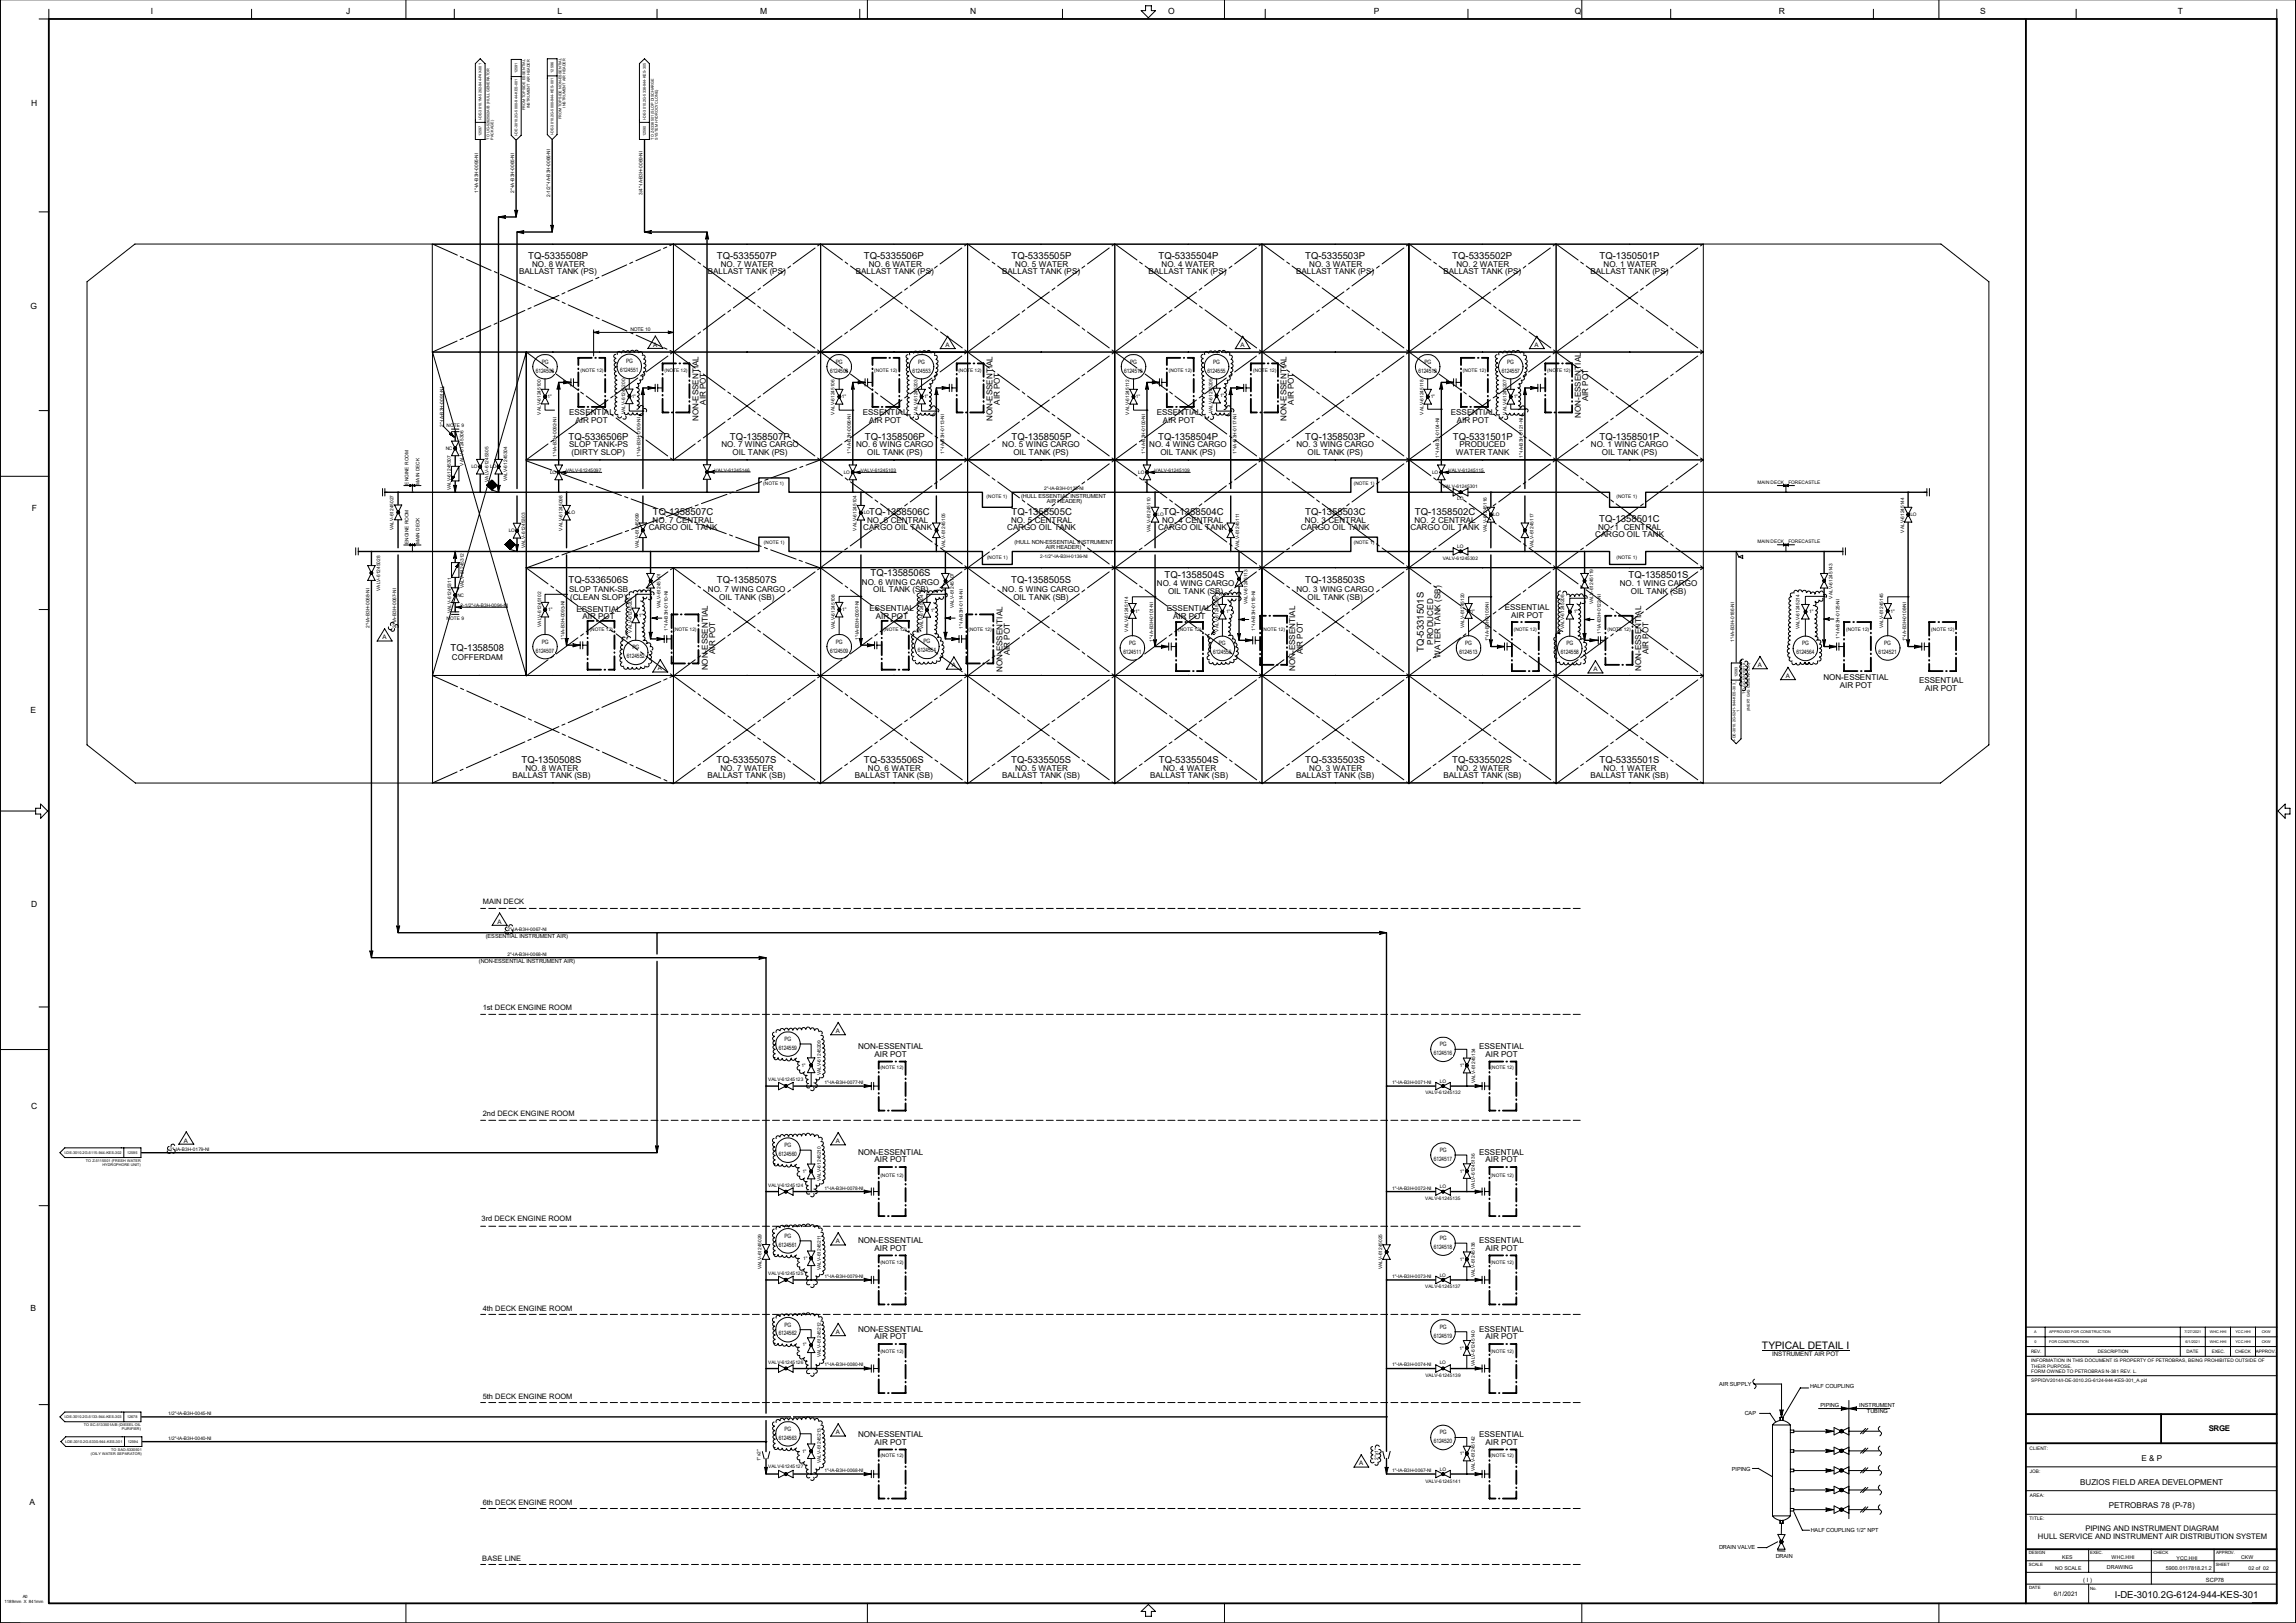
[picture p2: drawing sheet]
<svg xmlns="http://www.w3.org/2000/svg" width="420mm" height="297mm" viewBox="0 0 420 297" stroke-linecap="round" stroke-linejoin="round" font-family="sans-serif">
<defs><g id="words">
<text font-size="1.9" x="322.3" y="246.8">TYPICAL DETAIL I</text>
<g font-size="1.7">
<text x="96.6" y="47.5">TQ-5335508P</text>
<text x="131.1" y="47.5">TQ-5335507P</text>
<text x="158" y="47.5">TQ-5335506P</text>
<text x="185" y="47.5">TQ-5335505P</text>
<text x="211.9" y="47.5">TQ-5335504P</text>
<text x="238.7" y="47.5">TQ-5335503P</text>
<text x="265.6" y="47.5">TQ-5335502P</text>
<text x="292.6" y="47.5">TQ-1350501P</text>
<text x="104" y="80.5">TQ-5336506P</text>
<text x="133.5" y="80.5">TQ-1358507P</text>
<text x="158.2" y="80.5">TQ-1358506P</text>
<text x="185" y="80.5">TQ-1358505P</text>
<text x="211.8" y="80.5">TQ-1358504P</text>
<text x="238.8" y="80.5">TQ-1358503P</text>
<text x="265.7" y="80.5">TQ-5331501P</text>
<text x="292.6" y="80.5">TQ-1358501P</text>
<text x="119.4" y="94.2">TQ-1358507C</text>
<text x="159" y="94.2">TQ-1358506C</text>
<text x="185" y="94.2">TQ-1358505C</text>
<text x="212.8" y="94.2">TQ-1358504C</text>
<text x="238.7" y="94.2">TQ-1358503C</text>
<text x="258.8" y="94.2">TQ-1358502C</text>
<text x="292.5" y="95.6">TQ-1358501C</text>
<text x="104" y="106.8">TQ-5336506S</text>
<text x="131.1" y="106.8">TQ-1358507S</text>
<text x="159.3" y="105.4">TQ-1358506S</text>
<text x="185" y="106.8">TQ-1358505S</text>
<text x="213" y="105.7">TQ-1358504S</text>
<text x="238.7" y="106.8">TQ-1358503S</text>
<text x="297.9" y="105.7">TQ-1358501S</text>
<text x="82.4" y="119.1">TQ-1358508</text>
<text x="260.5" y="119.3" transform="rotate(-90 260.5 119.3)">TQ-5331501S</text>
<text x="95.4" y="139.7">TQ-1350508S</text>
<text x="131.1" y="139.7">TQ-5335507S</text>
<text x="158" y="139.7">TQ-5335506S</text>
<text x="185" y="139.7">TQ-5335505S</text>
<text x="212" y="139.7">TQ-5335504S</text>
<text x="238.8" y="139.7">TQ-5335503S</text>
<text x="265.6" y="139.7">TQ-5335502S</text>
<text x="292.6" y="139.7">TQ-5335501S</text>
<text x="386.8" y="292.4">I-DE-3010.2G-6124-944-KES-301</text>
</g>
<g font-size="1.6">
<text x="27.6" y="2.5">I</text>
<text x="63.3" y="2.5">J</text>
<text x="102" y="2.5">L</text>
<text x="139.1" y="2.5">M</text>
<text x="177.5" y="2.5">N</text>
<text x="213.7" y="2.5">O</text>
<text x="251.3" y="2.5">P</text>
<text x="288.1" y="2.5">Q</text>
<text x="325.4" y="2.5">R</text>
<text x="362.2" y="2.5">S</text>
<text x="398.4" y="2.5">T</text>
<text x="5.7" y="19.4">H</text>
<text x="5.6" y="56.5">G</text>
<text x="5.8" y="93.4">F</text>
<text x="5.6" y="130.6">E</text>
<text x="5.7" y="165.9">D</text>
<text x="5.7" y="203">C</text>
<text x="5.6" y="239.9">B</text>
<text x="5.4" y="275.4">A</text>
</g>
<g font-size="1.5">
<text x="95" y="50.1">BALLAST TANK (PS)</text>
<text x="97.3" y="48.8">NO. 8 WATER</text>
<text x="129.5" y="50.1">BALLAST TANK (PS)</text>
<text x="131.8" y="48.8">NO. 7 WATER</text>
<text x="156.5" y="50.1">BALLAST TANK (PS)</text>
<text x="158.9" y="48.8">NO. 6 WATER</text>
<text x="183.3" y="50.1">BALLAST TANK (PS)</text>
<text x="185.7" y="48.8">NO. 5 WATER</text>
<text x="210.1" y="50.1">BALLAST TANK (PS)</text>
<text x="212.5" y="48.8">NO. 4 WATER</text>
<text x="237.1" y="50.1">BALLAST TANK (PS)</text>
<text x="239.5" y="48.8">NO. 3 WATER</text>
<text x="264" y="50.1">BALLAST TANK (PS)</text>
<text x="266.4" y="48.8">NO. 2 WATER</text>
<text x="291" y="50.1">BALLAST TANK (PS)</text>
<text x="293.3" y="48.8">NO. 1 WATER</text>
<text x="104.1" y="76">ESSENTIAL</text>
<text x="105.3" y="77.3">AIR POT</text>
<text x="127.8" y="77.1" transform="rotate(-90 127.8 77.1)">NON-ESSENTIAL</text>
<text x="129.1" y="74.1" transform="rotate(-90 129.1 74.1)">AIR POT</text>
<text x="157.9" y="76">ESSENTIAL</text>
<text x="159" y="77.3">AIR POT</text>
<text x="181.5" y="77.1" transform="rotate(-90 181.5 77.1)">NON-ESSENTIAL</text>
<text x="182.9" y="74.1" transform="rotate(-90 182.9 74.1)">AIR POT</text>
<text x="211.6" y="76">ESSENTIAL</text>
<text x="212.7" y="77.3">AIR POT</text>
<text x="235.3" y="77.1" transform="rotate(-90 235.3 77.1)">NON-ESSENTIAL</text>
<text x="236.7" y="74.1" transform="rotate(-90 236.7 74.1)">AIR POT</text>
<text x="265.4" y="76">ESSENTIAL</text>
<text x="266.5" y="77.3">AIR POT</text>
<text x="289.2" y="76.5" transform="rotate(-90 289.2 76.5)">NON-ESSENTIAL</text>
<text x="290.5" y="73.4" transform="rotate(-90 290.5 73.4)">AIR POT</text>
<text x="104.1" y="81.9">SLOP TANK-PS</text>
<text x="104.6" y="83.2">(DIRTY SLOP)</text>
<text x="132" y="81.9">NO. 7 WING CARGO</text>
<text x="134" y="83.2">OIL TANK (PS)</text>
<text x="156.6" y="81.9">NO. 6 WING CARGO</text>
<text x="158.6" y="83.2">OIL TANK (PS)</text>
<text x="183.3" y="81.9">NO. 5 WING CARGO</text>
<text x="185.4" y="83.2">OIL TANK (PS)</text>
<text x="210.2" y="81.9">NO. 4 WING CARGO</text>
<text x="212.3" y="83.2">OIL TANK (PS)</text>
<text x="237.2" y="81.9">NO. 3 WING CARGO</text>
<text x="239.2" y="83.2">OIL TANK (PS)</text>
<text x="266.3" y="83.2">WATER TANK</text>
<text x="267" y="81.9">PRODUCED</text>
<text x="291" y="81.9">NO. 1 WING CARGO</text>
<text x="293" y="83.2">OIL TANK (PS)</text>
<text x="119.4" y="95.7">NO. 7 CENTRAL</text>
<text x="158.6" y="95.7">NO. 6 CENTRAL</text>
<text x="185" y="95.7">NO. 5 CENTRAL</text>
<text x="212.6" y="95.7">NO. 4 CENTRAL</text>
<text x="238.7" y="95.7">NO. 3 CENTRAL</text>
<text x="258.7" y="95.7">NO. 2 CENTRAL</text>
<text x="118.7" y="97">CARGO OIL TANK</text>
<text x="157.9" y="97">CARGO OIL TANK</text>
<text x="184.2" y="97">CARGO OIL TANK</text>
<text x="211.8" y="97">CARGO OIL TANK</text>
<text x="238" y="97">CARGO OIL TANK</text>
<text x="258" y="97">CARGO OIL TANK</text>
<text x="291.8" y="98.3">CARGO OIL TANK</text>
<text x="292.3" y="97">NO. 1 CENTRAL</text>
<text x="157.6" y="107">NO. 6 WING CARGO</text>
<text x="211.6" y="107.3">NO. 4 WING CARGO</text>
<text x="296.3" y="107.3">NO. 1 WING CARGO</text>
<text x="104.1" y="108.4">SLOP TANK-SB</text>
<text x="104.3" y="109.7">(CLEAN SLOP)</text>
<text x="105.5" y="112">ESSENTIAL</text>
<text x="106.6" y="113.3">AIR POT</text>
<text x="129.5" y="108.4">NO. 7 WING CARGO</text>
<text x="131.6" y="109.7">OIL TANK (SB)</text>
<text x="159" y="111.8">ESSENTIAL</text>
<text x="159.7" y="108.4">OIL TANK (SB)</text>
<text x="160.2" y="113.2">AIR POT</text>
<text x="183.3" y="108.4">NO. 5 WING CARGO</text>
<text x="185.4" y="109.7">OIL TANK (SB)</text>
<text x="213.4" y="111.8">ESSENTIAL</text>
<text x="213.7" y="108.7">OIL TANK (SB)</text>
<text x="214.6" y="113.2">AIR POT</text>
<text x="237.2" y="108.4">NO. 3 WING CARGO</text>
<text x="239.2" y="109.7">OIL TANK (SB)</text>
<text x="275.3" y="111.7">ESSENTIAL</text>
<text x="276.4" y="113">AIR POT</text>
<text x="298.3" y="108.7">OIL TANK (SB)</text>
<text x="130.8" y="119.7" transform="rotate(-90 130.8 119.7)">AIR POT</text>
<text x="184.7" y="119.9" transform="rotate(-90 184.7 119.9)">AIR POT</text>
<text x="238.3" y="119.8" transform="rotate(-90 238.3 119.8)">AIR POT</text>
<text x="262.2" y="118" transform="rotate(-90 262.2 118)">PRODUCED</text>
<text x="301.5" y="119.8" transform="rotate(-90 301.5 119.8)">AIR POT</text>
<text x="82.7" y="120.7">COFFERDAM</text>
<text x="129.5" y="122.7" transform="rotate(-90 129.5 122.7)">NON-ESSENTIAL</text>
<text x="183.4" y="122.9" transform="rotate(-90 183.4 122.9)">NON-ESSENTIAL</text>
<text x="236.9" y="122.8" transform="rotate(-90 236.9 122.8)">NON-ESSENTIAL</text>
<text x="263.5" y="120.4" transform="rotate(-90 263.5 120.4)">WATER TANK (SB)</text>
<text x="300.2" y="122.8" transform="rotate(-90 300.2 122.8)">NON-ESSENTIAL</text>
<text x="333.5" y="124.5">NON-ESSENTIAL</text>
<text x="336.5" y="125.8">AIR POT</text>
<text x="351" y="125.1">ESSENTIAL</text>
<text x="352.1" y="126.4">AIR POT</text>
<text x="93.8" y="142.4">BALLAST TANK (SB)</text>
<text x="96.1" y="141.1">NO. 8 WATER</text>
<text x="129.4" y="142.4">BALLAST TANK (SB)</text>
<text x="131.8" y="141.1">NO. 7 WATER</text>
<text x="156.4" y="142.4">BALLAST TANK (SB)</text>
<text x="158.7" y="141.1">NO. 6 WATER</text>
<text x="183.3" y="142.4">BALLAST TANK (SB)</text>
<text x="185.7" y="141.1">NO. 5 WATER</text>
<text x="210.4" y="142.4">BALLAST TANK (SB)</text>
<text x="212.8" y="141.1">NO. 4 WATER</text>
<text x="237.1" y="142.4">BALLAST TANK (SB)</text>
<text x="239.5" y="141.1">NO. 3 WATER</text>
<text x="264" y="142.4">BALLAST TANK (SB)</text>
<text x="266.4" y="141.1">NO. 2 WATER</text>
<text x="291" y="142.4">BALLAST TANK (SB)</text>
<text x="293.3" y="141.1">NO. 1 WATER</text>
<text x="157" y="192">NON-ESSENTIAL</text>
<text x="160" y="193.4">AIR POT</text>
<text x="270.6" y="192">ESSENTIAL</text>
<text x="271.7" y="193.4">AIR POT</text>
<text x="157" y="211.4">NON-ESSENTIAL</text>
<text x="160" y="212.7">AIR POT</text>
<text x="270.6" y="211.4">ESSENTIAL</text>
<text x="271.7" y="212.7">AIR POT</text>
<text x="157" y="227.5">NON-ESSENTIAL</text>
<text x="270.6" y="227.5">ESSENTIAL</text>
<text x="160" y="228.9">AIR POT</text>
<text x="271.7" y="228.9">AIR POT</text>
<text x="157" y="243.7">NON-ESSENTIAL</text>
<text x="160" y="245.1">AIR POT</text>
<text x="270.6" y="243.7">ESSENTIAL</text>
<text x="271.7" y="245.1">AIR POT</text>
<text x="157" y="263.1">NON-ESSENTIAL</text>
<text x="270.6" y="263.1">ESSENTIAL</text>
<text x="160" y="264.4">AIR POT</text>
<text x="271.7" y="264.4">AIR POT</text>
<text x="391.7" y="267.4">E &amp; P</text>
<text x="380.5" y="271.7">BUZIOS FIELD AREA DEVELOPMENT</text>
<text x="385.7" y="276.1">PETROBRAS 78 (P-78)</text>
</g>
<g font-size="1.4">
<text x="88.3" y="165.4">MAIN DECK</text>
<text x="88.3" y="184.8">1st DECK ENGINE ROOM</text>
<text x="88.3" y="204.2">2nd DECK ENGINE ROOM</text>
<text x="88.1" y="223.4">3rd DECK ENGINE ROOM</text>
<text x="88.3" y="239.9">4th DECK ENGINE ROOM</text>
<text x="88.3" y="256.1">5th DECK ENGINE ROOM</text>
<text x="404" y="261.8">SRGE</text>
<text x="88.3" y="275.4">6th DECK ENGINE ROOM</text>
<text x="372.8" y="281.7">HULL SERVICE AND INSTRUMENT AIR DISTRIBUTION SYSTEM</text>
<text x="381.5" y="280.2">PIPING AND INSTRUMENT DIAGRAM</text>
<text x="88.2" y="285.6">BASE LINE</text>
</g>
<g font-size="1.1">
<text x="87.5" y="29.1" transform="rotate(-90 87.5 29.1)">-</text>
<text x="94.1" y="29.1" transform="rotate(-90 94.1 29.1)">-</text>
<text x="100.7" y="28.4" transform="rotate(-90 100.7 28.4)">-</text>
<text x="117.5" y="28.8" transform="rotate(-90 117.5 28.8)">-</text>
<text x="87.5" y="34.5" transform="rotate(-90 87.5 34.5)">-</text>
<text x="87.5" y="33.4" transform="rotate(-90 87.5 33.4)">-</text>
<text x="87.5" y="31.4" transform="rotate(-90 87.5 31.4)">-</text>
<text x="94.1" y="34.5" transform="rotate(-90 94.1 34.5)">-</text>
<text x="94.1" y="33.4" transform="rotate(-90 94.1 33.4)">-</text>
<text x="94.1" y="31.4" transform="rotate(-90 94.1 31.4)">-</text>
<text x="100.7" y="33.7" transform="rotate(-90 100.7 33.7)">-</text>
<text x="100.7" y="32.6" transform="rotate(-90 100.7 32.6)">-</text>
<text x="100.7" y="30.7" transform="rotate(-90 100.7 30.7)">-</text>
<text x="117.5" y="31" transform="rotate(-90 117.5 31)">-</text>
<text x="117.5" y="33" transform="rotate(-90 117.5 33)">-</text>
<text x="117.5" y="34.1" transform="rotate(-90 117.5 34.1)">-</text>
<text x="119.5" y="63.5">A</text>
<text x="172.9" y="63.5">A</text>
<text x="226.9" y="63.5">A</text>
<text x="280.7" y="63.5">A</text>
<text x="81.1" y="71.9" transform="rotate(-90 81.1 71.9)">-</text>
<text x="98" y="68.2">6124506</text>
<text x="99.1" y="66.5">PG</text>
<text x="113.5" y="68.2">6124551</text>
<text x="114.5" y="66.5">PG</text>
<text x="151.8" y="68.2">6124508</text>
<text x="152.9" y="66.5">PG</text>
<text x="166.9" y="68.2">6124553</text>
<text x="167.9" y="66.5">PG</text>
<text x="205.7" y="68.2">6124510</text>
<text x="206.7" y="66.5">PG</text>
<text x="220.9" y="68.2">6124555</text>
<text x="221.9" y="66.5">PG</text>
<text x="259.5" y="68.2">6124512</text>
<text x="260.6" y="66.5">PG</text>
<text x="274.7" y="68.2">6124557</text>
<text x="275.7" y="66.5">PG</text>
<text x="81.1" y="77.3" transform="rotate(-90 81.1 77.3)">-</text>
<text x="81.1" y="76.2" transform="rotate(-90 81.1 76.2)">-</text>
<text x="81.1" y="74.2" transform="rotate(-90 81.1 74.2)">-</text>
<text x="101.8" y="77.5" transform="rotate(-90 101.8 77.5)">-</text>
<text x="117.1" y="77.5" transform="rotate(-90 117.1 77.5)">-</text>
<text x="155.7" y="76.9" transform="rotate(-90 155.7 76.9)">-</text>
<text x="172.7" y="76.9" transform="rotate(-90 172.7 76.9)">-</text>
<text x="209.5" y="76.9" transform="rotate(-90 209.5 76.9)">-</text>
<text x="226.2" y="76.9" transform="rotate(-90 226.2 76.9)">-</text>
<text x="263.3" y="77.6" transform="rotate(-90 263.3 77.6)">-</text>
<text x="278.6" y="77.6" transform="rotate(-90 278.6 77.6)">-</text>
<text x="101.8" y="81.7" transform="rotate(-90 101.8 81.7)">-</text>
<text x="101.8" y="82.8" transform="rotate(-90 101.8 82.8)">-</text>
<text x="101.8" y="79.8" transform="rotate(-90 101.8 79.8)">-</text>
<text x="117.1" y="82.8" transform="rotate(-90 117.1 82.8)">-</text>
<text x="117.1" y="81.7" transform="rotate(-90 117.1 81.7)">-</text>
<text x="117.1" y="79.8" transform="rotate(-90 117.1 79.8)">-</text>
<text x="155.7" y="82.3" transform="rotate(-90 155.7 82.3)">-</text>
<text x="155.7" y="81.1" transform="rotate(-90 155.7 81.1)">-</text>
<text x="155.7" y="79.1" transform="rotate(-90 155.7 79.1)">-</text>
<text x="172.7" y="82.3" transform="rotate(-90 172.7 82.3)">-</text>
<text x="172.7" y="81.1" transform="rotate(-90 172.7 81.1)">-</text>
<text x="172.7" y="79.1" transform="rotate(-90 172.7 79.1)">-</text>
<text x="209.5" y="82.3" transform="rotate(-90 209.5 82.3)">-</text>
<text x="209.5" y="81.1" transform="rotate(-90 209.5 81.1)">-</text>
<text x="209.5" y="79.1" transform="rotate(-90 209.5 79.1)">-</text>
<text x="226.2" y="82.3" transform="rotate(-90 226.2 82.3)">-</text>
<text x="226.2" y="81.1" transform="rotate(-90 226.2 81.1)">-</text>
<text x="226.2" y="79.1" transform="rotate(-90 226.2 79.1)">-</text>
<text x="263.3" y="82.9" transform="rotate(-90 263.3 82.9)">-</text>
<text x="263.3" y="81.8" transform="rotate(-90 263.3 81.8)">-</text>
<text x="263.3" y="79.8" transform="rotate(-90 263.3 79.8)">-</text>
<text x="278.6" y="82.9" transform="rotate(-90 278.6 82.9)">-</text>
<text x="278.6" y="81.8" transform="rotate(-90 278.6 81.8)">-</text>
<text x="278.6" y="79.8" transform="rotate(-90 278.6 79.8)">-</text>
<text x="191.8" y="89.7">-</text>
<text x="192.9" y="89.7">-</text>
<text x="194.9" y="89.7">-</text>
<text x="197.1" y="89.7">-</text>
<text x="192.6" y="102">-</text>
<text x="193.7" y="102">-</text>
<text x="195.7" y="102">-</text>
<text x="197.9" y="102">-</text>
<text x="67.6" y="113" transform="rotate(-90 67.6 113)">-</text>
<text x="67.6" y="111" transform="rotate(-90 67.6 111)">-</text>
<text x="67.6" y="108.8" transform="rotate(-90 67.6 108.8)">-</text>
<text x="72.5" y="113" transform="rotate(-90 72.5 113)">-</text>
<text x="72.5" y="111" transform="rotate(-90 72.5 111)">-</text>
<text x="72.5" y="108.8" transform="rotate(-90 72.5 108.8)">-</text>
<text x="86.5" y="111">-</text>
<text x="87.7" y="111">-</text>
<text x="89.7" y="111">-</text>
<text x="91.9" y="111">-</text>
<text x="103.3" y="113.2" transform="rotate(-90 103.3 113.2)">-</text>
<text x="103.3" y="111" transform="rotate(-90 103.3 111)">-</text>
<text x="122.2" y="111.5" transform="rotate(-90 122.2 111.5)">-</text>
<text x="122.2" y="113.5" transform="rotate(-90 122.2 113.5)">-</text>
<text x="122.2" y="109.3" transform="rotate(-90 122.2 109.3)">-</text>
<text x="157.1" y="113.2" transform="rotate(-90 157.1 113.2)">-</text>
<text x="157.1" y="111" transform="rotate(-90 157.1 111)">-</text>
<text x="176.1" y="108.9" transform="rotate(-90 176.1 108.9)">-</text>
<text x="176.1" y="111.1" transform="rotate(-90 176.1 111.1)">-</text>
<text x="176.1" y="113.1" transform="rotate(-90 176.1 113.1)">-</text>
<text x="210.9" y="113.5" transform="rotate(-90 210.9 113.5)">-</text>
<text x="210.9" y="111.3" transform="rotate(-90 210.9 111.3)">-</text>
<text x="229.6" y="113.5" transform="rotate(-90 229.6 113.5)">-</text>
<text x="229.6" y="111.5" transform="rotate(-90 229.6 111.5)">-</text>
<text x="229.6" y="109.3" transform="rotate(-90 229.6 109.3)">-</text>
<text x="272.4" y="113.5" transform="rotate(-90 272.4 113.5)">-</text>
<text x="272.4" y="111.3" transform="rotate(-90 272.4 111.3)">-</text>
<text x="292.8" y="112.1" transform="rotate(-90 292.8 112.1)">-</text>
<text x="292.8" y="109.9" transform="rotate(-90 292.8 109.9)">-</text>
<text x="317.2" y="111.3" transform="rotate(-90 317.2 111.3)">-</text>
<text x="317.2" y="113.6" transform="rotate(-90 317.2 113.6)">-</text>
<text x="336.5" y="113" transform="rotate(-90 336.5 113)">-</text>
<text x="336.5" y="110.7" transform="rotate(-90 336.5 110.7)">-</text>
<text x="348.7" y="113.5" transform="rotate(-90 348.7 113.5)">-</text>
<text x="348.7" y="111.3" transform="rotate(-90 348.7 111.3)">-</text>
<text x="67.6" y="114.1" transform="rotate(-90 67.6 114.1)">-</text>
<text x="70" y="117">A</text>
<text x="72.5" y="114.1" transform="rotate(-90 72.5 114.1)">-</text>
<text x="98" y="119.4">6124507</text>
<text x="99.1" y="117.8">PG</text>
<text x="103.3" y="116.4" transform="rotate(-90 103.3 116.4)">-</text>
<text x="103.3" y="115.2" transform="rotate(-90 103.3 115.2)">-</text>
<text x="115.7" y="118.8">PG</text>
<text x="122.2" y="114.6" transform="rotate(-90 122.2 114.6)">-</text>
<text x="151.8" y="119.4">6124509</text>
<text x="152.9" y="117.8">PG</text>
<text x="157.1" y="116.4" transform="rotate(-90 157.1 116.4)">-</text>
<text x="157.1" y="115.2" transform="rotate(-90 157.1 115.2)">-</text>
<text x="167.9" y="119.4">6124554</text>
<text x="169" y="117.7">PG</text>
<text x="176.1" y="114.3" transform="rotate(-90 176.1 114.3)">-</text>
<text x="205.5" y="119.7">6124511</text>
<text x="206.5" y="118">PG</text>
<text x="210.9" y="116.6" transform="rotate(-90 210.9 116.6)">-</text>
<text x="210.9" y="115.5" transform="rotate(-90 210.9 115.5)">-</text>
<text x="221.9" y="119.8">6124556</text>
<text x="223" y="118.1">PG</text>
<text x="229.6" y="114.6" transform="rotate(-90 229.6 114.6)">-</text>
<text x="267" y="119.7">6124513</text>
<text x="268" y="118">PG</text>
<text x="272.4" y="116.6" transform="rotate(-90 272.4 116.6)">-</text>
<text x="272.4" y="115.5" transform="rotate(-90 272.4 115.5)">-</text>
<text x="285.5" y="119.8">6124558</text>
<text x="286.6" y="118.1">PG</text>
<text x="292.8" y="115.2" transform="rotate(-90 292.8 115.2)">-</text>
<text x="292.8" y="114.1" transform="rotate(-90 292.8 114.1)">-</text>
<text x="317.2" y="115.6" transform="rotate(-90 317.2 115.6)">-</text>
<text x="317.2" y="116.7" transform="rotate(-90 317.2 116.7)">-</text>
<text x="328.6" y="119.8">6124564</text>
<text x="329.6" y="118.1">PG</text>
<text x="336.5" y="116.1" transform="rotate(-90 336.5 116.1)">-</text>
<text x="336.5" y="115" transform="rotate(-90 336.5 115)">-</text>
<text x="343.6" y="119.7">6124521</text>
<text x="344.7" y="118">PG</text>
<text x="348.7" y="116.6" transform="rotate(-90 348.7 116.6)">-</text>
<text x="348.7" y="115.5" transform="rotate(-90 348.7 115.5)">-</text>
<text x="114.6" y="120.5">6124552</text>
<text x="120.4" y="122.7">A</text>
<text x="174.1" y="122.1">A</text>
<text x="291.5" y="122.8">A</text>
<text x="321.5" y="122.1">A</text>
<text x="326.7" y="124.1">A</text>
<text x="91" y="169">A</text>
<text x="93.6" y="170.3">-</text>
<text x="94.7" y="170.3">-</text>
<text x="96.7" y="170.3">-</text>
<text x="98.9" y="170.3">-</text>
<text x="93.6" y="174.9">-</text>
<text x="94.7" y="174.9">-</text>
<text x="96.7" y="174.9">-</text>
<text x="98.9" y="174.9">-</text>
<text x="143.5" y="190.5">PG</text>
<text x="152.9" y="189.1">A</text>
<text x="263.4" y="191.5">PG</text>
<text x="142.5" y="192.2">6124559</text>
<text x="262.3" y="193.1">6124516</text>
<text x="151.6" y="198.4">-</text>
<text x="152.7" y="198.4">-</text>
<text x="154.6" y="198.4">-</text>
<text x="156.9" y="198.4">-</text>
<text x="255.4" y="198.4">-</text>
<text x="256.5" y="198.4">-</text>
<text x="258.5" y="198.4">-</text>
<text x="260.8" y="198.4">-</text>
<text x="33.7" y="209.1">A</text>
<text x="143.5" y="209.9">PG</text>
<text x="152.9" y="209.2">A</text>
<text x="31.9" y="210.6">-</text>
<text x="33" y="210.6">-</text>
<text x="35" y="210.6">-</text>
<text x="37.2" y="210.6">-</text>
<text x="142.5" y="211.6">6124560</text>
<text x="262.3" y="212.4">6124517</text>
<text x="263.4" y="210.8">PG</text>
<text x="151.6" y="217.7">-</text>
<text x="152.7" y="217.7">-</text>
<text x="154.6" y="217.7">-</text>
<text x="156.9" y="217.7">-</text>
<text x="255.4" y="217.7">-</text>
<text x="256.5" y="217.7">-</text>
<text x="258.5" y="217.7">-</text>
<text x="260.8" y="217.7">-</text>
<text x="143.5" y="226.5">PG</text>
<text x="152.9" y="227.5">A</text>
<text x="263.4" y="226.9">PG</text>
<text x="142.5" y="228.2">6124561</text>
<text x="151.6" y="233.8">-</text>
<text x="152.7" y="233.8">-</text>
<text x="154.6" y="233.8">-</text>
<text x="156.9" y="233.8">-</text>
<text x="255.4" y="233.8">-</text>
<text x="256.5" y="233.8">-</text>
<text x="258.5" y="233.8">-</text>
<text x="260.8" y="233.8">-</text>
<text x="262.3" y="228.6">6124518</text>
<text x="142.5" y="244.4">6124562</text>
<text x="143.5" y="242.8">PG</text>
<text x="152.9" y="244.1">A</text>
<text x="262.3" y="244.8">6124519</text>
<text x="263.4" y="243.2">PG</text>
<text x="151.6" y="250.1">-</text>
<text x="152.7" y="250.1">-</text>
<text x="154.6" y="250.1">-</text>
<text x="156.9" y="250.1">-</text>
<text x="255.4" y="250.1">-</text>
<text x="256.5" y="250.1">-</text>
<text x="258.5" y="250.1">-</text>
<text x="260.8" y="250.1">-</text>
<text x="324.2" y="248.2">INSTRUMENT AIR POT</text>
<text x="32.3" y="259">-</text>
<text x="32.3" y="263.5">-</text>
<text x="33.4" y="259">-</text>
<text x="33.4" y="263.5">-</text>
<text x="35.3" y="259">-</text>
<text x="35.3" y="263.5">-</text>
<text x="37.6" y="259">-</text>
<text x="37.6" y="263.5">-</text>
<text x="142.5" y="263.5">6124563</text>
<text x="143.5" y="261.8">PG</text>
<text x="152.9" y="262.5">A</text>
<text x="263.4" y="262.5">PG</text>
<text x="151.6" y="269.4">-</text>
<text x="152.7" y="269.4">-</text>
<text x="154.6" y="269.4">-</text>
<text x="156.9" y="269.4">-</text>
<text x="248.6" y="268.2">A</text>
<text x="255.4" y="269.4">-</text>
<text x="256.5" y="269.4">-</text>
<text x="258.5" y="269.4">-</text>
<text x="260.8" y="269.4">-</text>
<text x="262.3" y="264.1">6124520</text>
<text x="375.7" y="292.1">6/1/2021</text>
<text x="381.1" y="289.4">( I )</text>
<text x="403.5" y="289.4">SCP78</text>
</g>
<g font-size="1">
<text x="186.8" y="91.1">(HULL ESSENTIAL INSTRUMENT</text>
<text x="191.5" y="92">AIR HEADER)</text>
<text x="185.5" y="99.6">(HULL NON-ESSENTIAL INSTRUMENT</text>
<text x="191.3" y="100.5">AIR HEADER)</text>
<text x="88.9" y="171.7">(ESSENTIAL INSTRUMENT AIR)</text>
<text x="87.6" y="176.3">(NON-ESSENTIAL INSTRUMENT AIR)</text>
<text x="314.5" y="253.7">AIR SUPPLY</text>
<text x="331.1" y="254">HALF COUPLING</text>
<text x="333" y="257.5">PIPING</text>
<text x="340.1" y="257.5">INSTRUMENT</text>
<text x="319.2" y="259">CAP</text>
<text x="341.5" y="258.6">TUBING</text>
<text x="316.8" y="269.1">PIPING</text>
<text x="331.2" y="280.3">HALF COUPLING 1/2&quot; NPT</text>
<text x="314.5" y="283.5">DRAIN VALVE</text>
<text x="324.8" y="285.2">DRAIN</text>
<text x="385.4" y="287.1">DRAWING</text>
<text x="396.2" y="287.3">5900.0117818.21.2</text>
</g>
<g font-size=".9">
<text x="87.5" y="35.3" transform="rotate(-90 87.5 35.3)">1&quot; IA B3H 0095 NI</text>
<text x="94.1" y="35.3" transform="rotate(-90 94.1 35.3)">2&quot; IA B3H 0065 NI</text>
<text x="117.5" y="35.6" transform="rotate(-90 117.5 35.6)">3/4&quot; IA B3H 0069 NI</text>
<text x="100.7" y="36" transform="rotate(-90 100.7 36)">2-1/2&quot; IA B3H 0066 NI</text>
<text x="115.3" y="60.5">NOTE 10</text>
<text x="106.2" y="68.1">(NOTE 12)</text>
<text x="121.5" y="68.1">(NOTE 12)</text>
<text x="159.9" y="68.1">(NOTE 12)</text>
<text x="175.3" y="68.1">(NOTE 12)</text>
<text x="213.8" y="68.1">(NOTE 12)</text>
<text x="229.2" y="68.1">(NOTE 12)</text>
<text x="267.6" y="68.1">(NOTE 12)</text>
<text x="283" y="68.1">(NOTE 12)</text>
<text x="98.9" y="75.9" transform="rotate(-90 98.9 75.9)">VALV-61245100</text>
<text x="100.2" y="72.9">1&quot;</text>
<text x="114.3" y="75.8" transform="rotate(-90 114.3 75.8)">VALV-61245200</text>
<text x="115.6" y="72.9">1&quot;</text>
<text x="152.6" y="75.9" transform="rotate(-90 152.6 75.9)">VALV-61245106</text>
<text x="154" y="72.9">1&quot;</text>
<text x="167.8" y="75.9" transform="rotate(-90 167.8 75.9)">VALV-61245203</text>
<text x="169" y="72.9">1&quot;</text>
<text x="206.5" y="75.9" transform="rotate(-90 206.5 75.9)">VALV-61245112</text>
<text x="207.8" y="72.9">1&quot;</text>
<text x="221.8" y="75.7" transform="rotate(-90 221.8 75.7)">VALV-61245205</text>
<text x="223.2" y="72.7">1&quot;</text>
<text x="260.4" y="75.9" transform="rotate(-90 260.4 75.9)">VALV-61245118</text>
<text x="261.7" y="72.9">1&quot;</text>
<text x="275.6" y="75.9" transform="rotate(-90 275.6 75.9)">VALV-61245207</text>
<text x="276.9" y="72.9">1&quot;</text>
<text x="81.1" y="78.1" transform="rotate(-90 81.1 78.1)">2&quot; IA B3H 0091 NI</text>
<text x="81.6" y="82.4">NC</text>
<text x="81.7" y="78.1">NOTE 9</text>
<text x="101.8" y="83.7" transform="rotate(-90 101.8 83.7)">1&quot; IA B3H 0092 NI</text>
<text x="117.1" y="83.7" transform="rotate(-90 117.1 83.7)">1&quot; IA B3H 0109 NI</text>
<text x="155.7" y="83" transform="rotate(-90 155.7 83)">1&quot; IA B3H 0096 NI</text>
<text x="172.7" y="83" transform="rotate(-90 172.7 83)">1&quot; IA B3H 0113 NI</text>
<text x="209.5" y="83" transform="rotate(-90 209.5 83)">1&quot; IA B3H 0100 NI</text>
<text x="226.2" y="83" transform="rotate(-90 226.2 83)">1&quot; IA B3H 0117 NI</text>
<text x="263.3" y="83.7" transform="rotate(-90 263.3 83.7)">1&quot; IA B3H 0104 NI</text>
<text x="278.6" y="83.7" transform="rotate(-90 278.6 83.7)">1&quot; IA B3H 0121 NI</text>
<text x="74.7" y="88.7" transform="rotate(-90 74.7 88.7)">ENGINE ROOM</text>
<text x="76.7" y="88.7" transform="rotate(-90 76.7 88.7)">MAIN DECK</text>
<text x="82.5" y="89.7" transform="rotate(-90 82.5 89.7)">VALV-61245307</text>
<text x="84.8" y="85.2" transform="rotate(-90 84.8 85.2)">VALV-61245306</text>
<text x="86.2" y="85.7">LO</text>
<text x="89.4" y="88.2" transform="rotate(-90 89.4 88.2)">VALV-61245305</text>
<text x="89.7" y="85.7">LO</text>
<text x="92.7" y="88.1" transform="rotate(-90 92.7 88.1)">VALV-61245304</text>
<text x="100.6" y="86.8">LO</text>
<text x="103.5" y="86.4">VALV-61245097</text>
<text x="130.7" y="86.3">VALV-61245146</text>
<text x="139.6" y="88.8">(NOTE 1)</text>
<text x="154.3" y="86.7">LO</text>
<text x="157.5" y="86.4">VALV-61245103</text>
<text x="191" y="89.7">2&quot; IA B3H 0133 NI</text>
<text x="208.2" y="86.8">LO</text>
<text x="211.2" y="86.4">VALV-61245109</text>
<text x="247.6" y="88.8">(NOTE 1)</text>
<text x="262" y="86.8">LO</text>
<text x="263.9" y="89.3">VALV-61245301</text>
<text x="265" y="86.4">VALV-61245115</text>
<text x="321.5" y="88.6">MAIN DECK</text>
<text x="327.2" y="88.6">FORECASTLE</text>
<text x="104.1" y="94.1">LO</text>
<text x="158" y="94.1">LO</text>
<text x="180.5" y="91.1">(NOTE 1)</text>
<text x="211.8" y="94.4">LO</text>
<text x="266.6" y="91.4">LO</text>
<text x="273.1" y="94.4">LO</text>
<text x="295.7" y="91.1">(NOTE 1)</text>
<text x="349.5" y="94.4">LO</text>
<text x="72" y="97" transform="rotate(-90 72 97)">VALV-61245027</text>
<text x="74.7" y="99.6" transform="rotate(-90 74.7 99.6)">ENGINE ROOM</text>
<text x="76.7" y="99.6" transform="rotate(-90 76.7 99.6)">MAIN DECK</text>
<text x="93" y="97.4">LO</text>
<text x="96" y="100.3" transform="rotate(-90 96 100.3)">VALV-61245303</text>
<text x="102.9" y="97.1" transform="rotate(-90 102.9 97.1)">VALV-61245098</text>
<text x="116.8" y="100.3" transform="rotate(-90 116.8 100.3)">VALV-61245099</text>
<text x="139.7" y="99.5">(NOTE 1)</text>
<text x="156.7" y="97.1" transform="rotate(-90 156.7 97.1)">VALV-61245104</text>
<text x="172.9" y="100.3" transform="rotate(-90 172.9 100.3)">VALV-61245105</text>
<text x="210.5" y="97.4" transform="rotate(-90 210.5 97.4)">VALV-61245110</text>
<text x="226.6" y="100.3" transform="rotate(-90 226.6 100.3)">VALV-61245111</text>
<text x="247.6" y="99.5">(NOTE 1)</text>
<text x="266.6" y="100.2">LO</text>
<text x="272" y="97.4" transform="rotate(-90 272 97.4)">VALV-61245116</text>
<text x="280.5" y="100.3" transform="rotate(-90 280.5 100.3)">VALV-61245117</text>
<text x="321.5" y="99.4">MAIN DECK</text>
<text x="327.2" y="99.4">FORECASTLE</text>
<text x="348.3" y="97.5" transform="rotate(-90 348.3 97.5)">VALV-61245144</text>
<text x="84.8" y="107.7" transform="rotate(-90 84.8 107.7)">VALV-61245312</text>
<text x="180.6" y="102.3">(NOTE 1)</text>
<text x="190.3" y="102">2-1/2&quot; IA B3H 0136 NI</text>
<text x="263.9" y="102.5">VALV-61245302</text>
<text x="295.7" y="102.3">(NOTE 1)</text>
<text x="69.6" y="108.1" transform="rotate(-90 69.6 108.1)">VALV-61245028</text>
<text x="81.7" y="113.5">NOTE 9</text>
<text x="82.5" y="112.2" transform="rotate(-90 82.5 112.2)">VALV-61245311</text>
<text x="83.7" y="109.2">NC</text>
<text x="84.2" y="111">2-1/2&quot; IA B3H 0094 NI</text>
<text x="100.3" y="111.9">1&quot;</text>
<text x="116.9" y="112.9">1&quot;</text>
<text x="120.8" y="111.3" transform="rotate(-90 120.8 111.3)">VALV-61245101</text>
<text x="154.1" y="111.9">1&quot;</text>
<text x="170.3" y="111.9">1&quot;</text>
<text x="174.5" y="111.3" transform="rotate(-90 174.5 111.3)">VALV-61245107</text>
<text x="207.6" y="112.1">1&quot;</text>
<text x="224.3" y="112.3">1&quot;</text>
<text x="228.2" y="110.6" transform="rotate(-90 228.2 110.6)">VALV-61245113</text>
<text x="269" y="112.1">1&quot;</text>
<text x="287.9" y="112.3">1&quot;</text>
<text x="291.4" y="110.6" transform="rotate(-90 291.4 110.6)">VALV-61245119</text>
<text x="331" y="112.2">1&quot;</text>
<text x="335.2" y="109.6" transform="rotate(-90 335.2 109.6)">VALV-61245143</text>
<text x="345.8" y="112.1">1&quot;</text>
<text x="67.6" y="114.9" transform="rotate(-90 67.6 114.9)">2&quot; IA B3H 0068 NI</text>
<text x="72.5" y="114.9" transform="rotate(-90 72.5 114.9)">2&quot; IA B3H 0067 NI</text>
<text x="99" y="114.7" transform="rotate(-90 99 114.7)">VALV-61245102</text>
<text x="103.3" y="117.1" transform="rotate(-90 103.3 117.1)">1&quot; IA B3H 0093 NI</text>
<text x="107.9" y="115.4">(NOTE 12)</text>
<text x="115.6" y="115.8" transform="rotate(-90 115.6 115.8)">VALV-61245202</text>
<text x="122.2" y="115.4" transform="rotate(-90 122.2 115.4)">1&quot; IA B3H 0110 NI</text>
<text x="123.2" y="115.4">(NOTE 12)</text>
<text x="152.7" y="115.2" transform="rotate(-90 152.7 115.2)">VALV-61245108</text>
<text x="157.1" y="117.1" transform="rotate(-90 157.1 117.1)">1&quot; IA B3H 0097 NI</text>
<text x="161.6" y="115.4">(NOTE 12)</text>
<text x="168.9" y="115.2" transform="rotate(-90 168.9 115.2)">VALV-61245204</text>
<text x="176.1" y="115" transform="rotate(-90 176.1 115)">1&quot; IA B3H 0114 NI</text>
<text x="177.2" y="115.4">(NOTE 12)</text>
<text x="206.4" y="115.6" transform="rotate(-90 206.4 115.6)">VALV-61245114</text>
<text x="210.9" y="117.4" transform="rotate(-90 210.9 117.4)">1&quot; IA B3H 0101 NI</text>
<text x="215.5" y="115.4">(NOTE 12)</text>
<text x="222.9" y="115.6" transform="rotate(-90 222.9 115.6)">VALV-61245206</text>
<text x="229.6" y="115.4" transform="rotate(-90 229.6 115.4)">1&quot; IA B3H 0118 NI</text>
<text x="230.8" y="115.4">(NOTE 12)</text>
<text x="267.8" y="115" transform="rotate(-90 267.8 115)">VALV-61245120</text>
<text x="272.4" y="117.4" transform="rotate(-90 272.4 117.4)">1&quot; IA B3H 0105 NI</text>
<text x="276.9" y="115.4">(NOTE 12)</text>
<text x="286.1" y="115.2" transform="rotate(-90 286.1 115.2)">VALV-61245208</text>
<text x="292.8" y="116" transform="rotate(-90 292.8 116)">1&quot; IA B3H 0122 NI</text>
<text x="294" y="115.4">(NOTE 12)</text>
<text x="317.2" y="117.5" transform="rotate(-90 317.2 117.5)">1&quot; IA B3H 0186 NI</text>
<text x="329.2" y="115.2" transform="rotate(-90 329.2 115.2)">VALV-61245214</text>
<text x="336.5" y="116.9" transform="rotate(-90 336.5 116.9)">1&quot; IA B3H 0125 NI</text>
<text x="337.7" y="115.4">(NOTE 12)</text>
<text x="344.5" y="115" transform="rotate(-90 344.5 115)">VALV-61245145</text>
<text x="348.7" y="117.4" transform="rotate(-90 348.7 117.4)">1&quot; IA B3H 0108 NI</text>
<text x="353.3" y="115.4">(NOTE 12)</text>
<text x="92.8" y="170.3">2&quot; IA B3H 0067 NI</text>
<text x="92.8" y="174.9">2&quot; IA B3H 0068 NI</text>
<text x="140.5" y="197.9">VALV-61245123</text>
<text x="146.6" y="195.2">1&quot;</text>
<text x="150.1" y="196.8" transform="rotate(-90 150.1 196.8)">VALV-61245209</text>
<text x="161" y="195.5">(NOTE 12)</text>
<text x="267" y="195.2">1&quot;</text>
<text x="272.7" y="195.5">(NOTE 12)</text>
<text x="150.8" y="198.4">1&quot; IA B3H 0077 NI</text>
<text x="254.6" y="198.4">1&quot; IA B3H 0071 NI</text>
<text x="260.7" y="200.3">VALV-61245132</text>
<text x="263.4" y="198.1">LO</text>
<text x="269.9" y="198.3" transform="rotate(-90 269.9 198.3)">VALV-61245134</text>
<text x="31.1" y="210.6">2&quot; IA B3H 0179 NI</text>
<text x="146.8" y="214.7">1&quot;</text>
<text x="161" y="215.3">(NOTE 12)</text>
<text x="267" y="214.6">1&quot;</text>
<text x="272.7" y="215.3">(NOTE 12)</text>
<text x="140.5" y="217.2">VALV-61245124</text>
<text x="150.1" y="216.2" transform="rotate(-90 150.1 216.2)">VALV-61245210</text>
<text x="150.8" y="217.7">1&quot; IA B3H 0078 NI</text>
<text x="254.6" y="217.7">1&quot; IA B3H 0072 NI</text>
<text x="260.7" y="219.6">VALV-61245135</text>
<text x="263.4" y="217.3">LO</text>
<text x="269.8" y="217.6" transform="rotate(-90 269.8 217.6)">VALV-61245136</text>
<text x="139.3" y="232.3" transform="rotate(-90 139.3 232.3)">VALV-61245029</text>
<text x="140.5" y="233.3">VALV-61245125</text>
<text x="146.9" y="230.6">1&quot;</text>
<text x="150.1" y="232.5" transform="rotate(-90 150.1 232.5)">VALV-61245211</text>
<text x="150.8" y="233.8">1&quot; IA B3H 0079 NI</text>
<text x="161" y="231.4">(NOTE 12)</text>
<text x="252.8" y="232.3" transform="rotate(-90 252.8 232.3)">VALV-61245025</text>
<text x="254.6" y="233.8">1&quot; IA B3H 0073 NI</text>
<text x="263.4" y="233.6">LO</text>
<text x="267" y="230.7">1&quot;</text>
<text x="269.8" y="233.7" transform="rotate(-90 269.8 233.7)">VALV-61245138</text>
<text x="272.7" y="231.4">(NOTE 12)</text>
<text x="260.7" y="235.8">VALV-61245137</text>
<text x="140.5" y="249.6">VALV-61245126</text>
<text x="146.8" y="246.3">1&quot;</text>
<text x="150.1" y="248.4" transform="rotate(-90 150.1 248.4)">VALV-61245212</text>
<text x="150.8" y="250.1">1&quot; IA B3H 0080 NI</text>
<text x="161" y="247.7">(NOTE 12)</text>
<text x="254.6" y="250.1">1&quot; IA B3H 0074 NI</text>
<text x="263.4" y="249.7">LO</text>
<text x="267" y="247">1&quot;</text>
<text x="269.8" y="249.9" transform="rotate(-90 269.8 249.9)">VALV-61245140</text>
<text x="272.7" y="247.7">(NOTE 12)</text>
<text x="371.6" y="249.3">INFORMATION IN THIS DOCUMENT IS PROPERTY OF PETROBRAS, BEING PROHIBITED OUTSIDE OF</text>
<text x="371.6" y="250.3">THEIR PURPOSE.</text>
<text x="371.6" y="251.3">FORM OWNED TO PETROBRAS N-381 REV. L.</text>
<text x="260.7" y="252">VALV-61245139</text>
<text x="371.6" y="253">SPPID/V2014/I-DE-3010.2G-6124-944-KES-301_A.pid</text>
<text x="30.7" y="259">1/2&quot; IA B3H 0045 NI</text>
<text x="30.7" y="263.5">1/2&quot; IA B3H 0040 NI</text>
<text x="139.1" y="267.4" transform="rotate(-90 139.1 267.4)">1&quot;x2&quot;</text>
<text x="140.5" y="268.6">VALV-61245127</text>
<text x="146.7" y="265.9">1&quot;</text>
<text x="150.1" y="267.8" transform="rotate(-90 150.1 267.8)">VALV-61245213</text>
<text x="150.8" y="269.4">1&quot; IA B3H 0068 NI</text>
<text x="161" y="266.7">(NOTE 12)</text>
<text x="252.1" y="267.2" transform="rotate(-90 252.1 267.2)">2&quot;x1&quot;</text>
<text x="254.6" y="269.4">1&quot; IA B3H 0067 NI</text>
<text x="263.4" y="269.1">LO</text>
<text x="267" y="266.2">1&quot;</text>
<text x="269.8" y="269.2" transform="rotate(-90 269.8 269.2)">VALV-61245142</text>
<text x="272.7" y="266.7">(NOTE 12)</text>
<text x="371.3" y="265.3">CLIENT:</text>
<text x="371.3" y="269.6">JOB:</text>
<text x="260.7" y="271.3">VALV-61245141</text>
<text x="371.3" y="273.9">AREA:</text>
<text x="371.3" y="278.2">TITLE:</text>
<text x="375.9" y="287.3">NO SCALE</text>
<text x="377.2" y="285.2">KES</text>
<text x="386.2" y="285.4">WHC.HHI</text>
<text x="398.1" y="285.4">YCC.HHI</text>
<text x="410" y="285.4">CKW</text>
<text x="411.3" y="287.3">02 of 02</text>
</g>
<g font-size=".8">
<text x="371.5" y="247.6">REV.</text>
<text x="383.8" y="247.6">DESCRIPTION</text>
<text x="400" y="247.6">DATE</text>
<text x="404.6" y="247.6">EXEC.</text>
<text x="408.9" y="247.6">CHECK</text>
<text x="412.7" y="247.6">APPROV.</text>
<text x="371.1" y="284.4">DESIGN</text>
<text x="371.1" y="286.6">SCALE</text>
<text x="382.4" y="284.4">EXEC.</text>
<text x="393.9" y="284.4">CHECK</text>
<text x="405.3" y="286.6">SHEET</text>
<text x="405.4" y="284.4">APPROV.</text>
<text x=".8" y="293.4">1189mm X 841mm</text>
<text x="4.1" y="292.4">A0</text>
<text x="371.2" y="290.8">DATE</text>
<text x="382.4" y="290.9">No.</text>
</g>
<g font-size=".7">
<text x="94.7" y="13.4" transform="rotate(-90 94.7 13.4)">12591</text>
<text x="101.3" y="13.3" transform="rotate(-90 101.3 13.3)">12596</text>
<text x="88.1" y="22" transform="rotate(-90 88.1 22)">I-DE-3010.1M-5262-944-P4X-001</text>
<text x="96.1" y="20.2" transform="rotate(-90 96.1 20.2)">FROM TOPSIDE ESSENTIAL</text>
<text x="96.9" y="19.9" transform="rotate(-90 96.9 19.9)">INSTRUMENT AIR HEADER</text>
<text x="102.7" y="21.8" transform="rotate(-90 102.7 21.8)">FROM TOPSIDE NON-ESSENTIAL</text>
<text x="103.5" y="19.7" transform="rotate(-90 103.5 19.7)">INSTRUMENT AIR HEADER</text>
<text x="118.1" y="22" transform="rotate(-90 118.1 22)">I-DE-3010.2G-5336-944-KES-305</text>
<text x="88.1" y="24.9" transform="rotate(-90 88.1 24.9)">12597</text>
<text x="89.5" y="25.6" transform="rotate(-90 89.5 25.6)">TO UG-5262502A/B (HULL GENERATOR</text>
<text x="90.3" y="25.6" transform="rotate(-90 90.3 25.6)">PACKAGE)</text>
<text x="94.7" y="24.9" transform="rotate(-90 94.7 24.9)">I-DE-3010.2G-5000-944-KES-001</text>
<text x="101.3" y="24.8" transform="rotate(-90 101.3 24.8)">I-DE-3010.2G-5000-944-KES-001</text>
<text x="118.1" y="24.9" transform="rotate(-90 118.1 24.9)">12590</text>
<text x="119.6" y="25.6" transform="rotate(-90 119.6 25.6)">TO Z-5336501 (SLOP DISCHARGE</text>
<text x="120.4" y="25.6" transform="rotate(-90 120.4 25.6)">SYSTEM HYDROCYCLONE)</text>
<text x="317.8" y="123.9" transform="rotate(-90 317.8 123.9)">12593</text>
<text x="318.2" y="130.3" transform="rotate(-90 318.2 130.3)">1</text>
<text x="319.3" y="127" transform="rotate(-90 319.3 127)">TO GG-5241501A</text>
<text x="320.1" y="130.1" transform="rotate(-90 320.1 130.1)">(INERT GAS GENERATOR)</text>
<text x="317.5" y="135.6" transform="rotate(-90 317.5 135.6)">I-DE-3010.2G-5241-944-KES-303_</text>
<text x="11.8" y="211.2">I-DE-3010.2G-5115-944-KES-302</text>
<text x="15.7" y="212.6">TO Z-5115501 (FRESH WATER</text>
<text x="18.8" y="213.4">HYDROPHORE UNIT)</text>
<text x="23.2" y="211.2">12595</text>
<text x="372.1" y="244">A</text>
<text x="372.2" y="245.7">0</text>
<text x="374.8" y="245.7">FOR CONSTRUCTION</text>
<text x="374.8" y="244">APPROVED FOR CONSTRUCTION</text>
<text x="399.6" y="244">7/27/2021</text>
<text x="399.8" y="245.7">6/1/2021</text>
<text x="404.2" y="245.7">WHC.HHI</text>
<text x="404.2" y="244">WHC.HHI</text>
<text x="408.9" y="245.7">YCC.HHI</text>
<text x="408.9" y="244">YCC.HHI</text>
<text x="413.7" y="245.7">CKW</text>
<text x="413.7" y="244">CKW</text>
<text x="11.8" y="259.5">I-DE-3010.2G-5133-944-KES-303</text>
<text x="15.3" y="261">TO SC-5133501A/B (DIESEL OIL</text>
<text x="22.3" y="261.7">PURIFIER)</text>
<text x="23.2" y="259.5">12678</text>
<text x="11.9" y="264.1">I-DE-3010.2G-5330-944-KES-301</text>
<text x="16.6" y="266.3">(OILY WATER SEPARATOR)</text>
<text x="20.4" y="265.5">TO SAO-5330501</text>
<text x="23.4" y="264.1">12594</text>
</g>
</g></defs>
<g fill="none" stroke="#000" stroke-width=".18">
<path d="M79 44.7h22.1M79.1 44.7v19.8M101.1 44.7h22.1v19.8M123.1 44.7h13.6M123.2 44.7v19.7M136.6 44.7h13.5v19.8M150.1 44.7h13.4M150.1 44.7v19.7M163.5 44.7h13.5v19.8M177 44.7h13.5M177 44.7v19.7M190.4 44.7h13.5v19.8"/>
<path d="M203.9 44.7h13.5M203.9 44.7v19.7M217.3 44.7h13.5v19.8M230.8 44.7h13.5M230.8 44.7v19.7M244.2 44.7h13.5v19.8M257.7 44.7h13.5M257.7 44.7v19.7M271.1 44.7h13.5M284.6 44.7h13.5M284.6 44.7v19.7M284.6 44.7v19.8"/>
<path d="M298.1 44.7h13.5M311.6 44.7v19.7h-13.5M87.6 64.4h8.7M87.7 64.4h-8.6h22.1M96.2 64.4h27M96.3 64.4l-17.2 59.3v-59.3l17.2 59.3v-19.8h26.9M96.3 64.4v59.2h13.5M96.3 64.4v19.8M101.1 64.4h22.1M101.1 64.4h.1M104.9 70h.9M104.9 69.3v1.4"/>
<path d="M120.3 71h.9M120.3 70.3v1.4M123.1 64.4h13.6M123.2 64.4v19.8M123.2 64.4h13.5M136.6 64.4h13.5M136.7 64.4h13.5M136.7 64.4h.1M150.1 64.4h13.4M150.1 64.4v19.8M150.1 64.4h13.5M158.7 70h.9"/>
<path d="M158.7 69.3v1.4M163.5 64.4h13.5M163.5 64.4h.1M174.1 71h.9M174.1 70.3v1.4M177 64.4h13.5M177 64.4v19.8M190.4 64.4h13.5M190.5 64.4h13.5M190.5 64.4h.1M203.9 64.4h13.5M203.9 64.4v19.8"/>
<path d="M212.5 70h.9M212.5 69.3v1.4M217.3 64.4h13.5M217.4 64.4h13.5M217.4 64.4h.1M227.9 71h.9M227.9 70.3v1.4M230.8 64.4h13.5M230.8 64.4v19.8M244.2 64.4h13.5M244.3 64.4h13.5M244.3 64.4h.1"/>
<path d="M257.7 64.4h13.5M257.7 64.4v19.8M266.4 70h.9M266.4 69.3v1.4M271.1 64.4h13.5M271.2 64.4h13.5M271.2 64.4h.1M281.8 71h.9M281.8 70.3v1.4M284.6 64.4h13.5M284.6 64.4v19.8M284.6 64.4h13.6"/>
<path d="M298.1 64.4h13.5M298.1 64.4h.1M311.6 64.4v19.8h-13.5M96.2 84.2h27M109.7 84.1l13.5 .1M109.8 84.2h-13.5v19.7M123.1 84.2h27M123.2 84.2h13.5M136.7 84.1l13.5 .1M150.1 84.2h13.4M150.1 84.1v19.8M150.1 84.2h13.5"/>
<path d="M150.1 84.2v19.7M163.5 84.2h13.5M163.5 84.1v.1M177 84.2h13.5M177 84.2v19.7M177 84.1v19.8M190.4 84.2h13.5M190.5 84.2h13.5M190.5 84.1v.1M203.9 84.2h13.5M203.9 84.2v19.7M203.9 84.1v19.8"/>
<path d="M217.3 84.2h13.5M217.4 84.2h13.5M217.4 84.1v.1M230.8 84.2h13.5M230.8 84.2v19.7M230.8 84.1v19.8M244.2 84.2h13.5M244.3 84.2h13.5M244.3 84.1v.1M257.7 84.2h13.5M257.7 84.1v19.8M257.7 84.2v19.7"/>
<path d="M271.1 84.2h13.5M271.2 84.2h13.5M271.2 84.1v.1M284.6 84.2h13.5M284.6 84.1v19.8M284.6 84.2v19.7M284.6 84.2h13.6M298.1 84.2h13.5M298.1 84.1v.1M311.6 84.1v19.8h-13.5M96.2 103.9h27M106.6 118.1h.9"/>
<path d="M106.6 117.4v1.3M122 116.9h.9M122 116.3v1.3M123.1 103.9h13.6M123.2 103.9v19.8M123.2 103.9h27M123.2 103.9v19.7M136.6 103.9h13.5M150.1 103.9h13.4M150.1 103.8v19.8M150.1 103.9v19.8M150.1 103.9h13.5"/>
<path d="M160.4 118.1h.9M160.4 117.4v1.3M163.5 103.9h13.5M163.5 103.8v.1M175.9 116.9h.9M175.9 116.3v1.3M177 103.9h13.5M177 103.9v19.8M177 103.8v19.8M190.4 103.9h13.5M190.5 103.9h13.5M190.5 103.8v.1"/>
<path d="M203.9 103.9h13.5M203.9 103.8v19.8M203.9 103.9v19.8M214.2 118.3h.9M214.2 117.6v1.4M217.3 103.9h13.5M217.4 103.9h13.5M217.4 103.8v.1M229.6 117.2h.9M229.6 116.5v1.4M230.8 103.9h13.5M230.8 103.9v19.8"/>
<path d="M230.8 103.8v19.8M244.2 103.9h13.5M244.3 103.9h13.5M244.3 103.8v.1M257.7 103.9h13.5M257.7 103.9v19.8M257.7 103.8v19.8M271.1 103.9h13.5M271.2 103.9h13.5M271.2 103.8v.1M275.7 118.3h.9M275.7 117.6v1.4"/>
<path d="M284.6 103.9h13.5M284.6 103.8v19.8M284.6 103.9h13.6M284.6 103.9v19.8M292.8 117.2h.9M292.8 116.5v1.4M298.1 103.9h13.5M298.1 103.8v.1M311.6 103.8v19.8h-13.5M336.4 118.3h.9M336.4 117.6v1.4M352 118.3h.9"/>
<path d="M352 117.6v1.4M79.1 123.6h22M87.7 123.6h8.6M87.7 123.6h-8.6v19.7M101.1 123.6h22.1M109.7 123.6h13.5M123.1 123.6h13.6M123.2 123.6h13.5M123.2 123.6v19.7M123.2 123.6v19.7h13.5M136.6 123.6h13.5M136.7 123.6h13.5"/>
<path d="M136.7 123.6h.1M150.1 123.6h13.4M150.1 123.6v19.7M150.1 123.6v19.7h13.5M150.1 123.6h13.5M163.5 123.6h13.5M163.5 123.6h.1M177 123.6h13.5M177 123.6v19.7h13.5M177 123.6v19.7M190.4 123.6h13.5M190.5 123.6h13.5"/>
<path d="M190.5 123.6h.1M203.9 123.6h13.5M203.9 123.6v19.7M203.9 123.6v19.7h13.5M217.3 123.6h13.5M217.4 123.6h13.5M217.4 123.6h.1M230.8 123.6h13.5M230.8 123.6v19.7M230.8 123.6v19.7h13.5M244.2 123.6h13.5M244.3 123.6h13.5"/>
<path d="M244.3 123.6h.1M257.7 123.6h13.5M257.7 123.6v19.7M257.7 123.6v19.7h13.5M271.1 123.6h13.5M271.2 123.6h13.5M271.2 123.6h.1M284.6 123.6h13.5M284.6 123.6v19.7h13.6M284.6 123.6h13.6M284.6 123.6v19.7M298.1 123.6h13.5"/>
<path d="M298.1 123.6h.1M311.6 123.6v19.7M79.1 143.3h22.1M101.1 143.3h22.1M101.1 143.2v.1M136.7 143.2l13.5 .1M163.5 143.2l13.5 .1M190.5 143.2l13.5 .1M217.4 143.3h13.5M217.4 143.2v.1M244.3 143.2l13.5 .1M271.2 143.2l13.5 .1"/>
<path d="M298.1 143.2l13.5 .1M159.8 198.1v1.3M159.8 198.8h.9M271.6 198.1v1.3M271.6 198.8h.9M159.8 217.4v1.3M159.8 218.1h.9M271.6 217.4v1.3M271.6 218.1h.9M159.8 234.2h.9M159.8 233.6v1.3M271.6 233.6v1.3"/>
<path d="M271.6 234.2h.9M159.8 250.4h.9M159.8 249.8v1.3M271.6 249.8v1.3M271.6 250.4h.9M159.8 269.7h.9M159.8 269.1v1.3M271.6 269.7h.9M271.6 269.1v1.3"/>
<circle cx="263.9" cy="211.4" r="2.24"/>
</g>
<g fill="none" stroke="#000" stroke-width=".34">
<path d="M105.8 72v2.5h1.1M105.8 67.4v.2M105.8 68.2v2.5M105.8 71.2v.2M107.5 74.5h.1M108.2 65.5h-2.4v1.3M108.9 65.5h.1M109.6 65.5h1.1v2.5M110.7 68.6v.1M110.7 69.3v2.5M110.7 72.4v.2M110.7 73.2v1.3h-2.5"/>
<path d="M121.2 73v2.5h1.1M121.2 68.4v.1M121.2 69.2v2.4M121.2 72.3v.1M122.9 75.5h.1M123.7 66.5h-2.5v1.3M124.3 66.5h.1M125.1 66.5h1v2.5M126.1 69.6v.1M126.1 70.3v2.5M126.1 73.4v.1M126.1 74.2v1.3h-2.4"/>
<path d="M159.6 72v2.5h1.1M159.6 67.4v.2M159.6 68.2v2.5M159.6 71.2v.2M161.3 74.5h.1M162.1 65.5h-2.5v1.3M162.7 65.5h.1M163.4 65.5h1.1v2.5M164.5 73.2v1.3h-2.4M164.5 68.6v.1M164.5 69.3v2.5M164.5 72.4v.2"/>
<path d="M175 73v2.5h1.1M175 68.4v.1M175 69.2v2.4M175 72.3v.1M176.7 75.5h.1M177.5 66.5h-2.5v1.3M178.1 66.5h.1M178.9 66.5h1v2.5M179.9 74.2v1.3h-2.4M179.9 69.6v.1M179.9 70.3v2.5M179.9 73.4v.1"/>
<path d="M213.4 72v2.5h1.1M213.4 67.4v.2M213.4 68.2v2.5M213.4 71.2v.2M215.1 74.5h.2M215.9 65.5h-2.5v1.3M216.5 65.5h.1M217.3 65.5h1.1v2.5M218.4 73.2v1.3h-2.5M218.4 68.6v.1M218.4 69.3v2.5M218.4 72.4v.2"/>
<path d="M228.8 73v2.5h1.1M228.8 68.4v.1M228.8 69.2v2.4M228.8 72.3v.1M230.5 75.5h.2M231.3 66.5h-2.5v1.3M231.9 66.5h.1M232.7 66.5h1.1v2.5M233.8 74.2v1.3h-2.5M233.8 69.6v.1M233.8 70.3v2.5M233.8 73.4v.1"/>
<path d="M267.3 72v2.5h1.1M267.3 67.4v.2M267.3 68.2v2.5M267.3 71.2v.2M268.9 74.5h.2M269.7 65.5h-2.4v1.3M270.3 65.5h.2M271.1 65.5h1.1v2.5M272.2 73.2v1.3h-2.5M272.2 68.6v.1M272.2 69.3v2.5M272.2 72.4v.2"/>
<path d="M282.7 73v2.5h1.1M282.7 68.4v.1M282.7 69.2v2.4M282.7 72.3v.1M284.4 75.5h.1M285.1 66.5h-2.4v1.3M285.7 66.5h.2M286.5 66.5h1.1v2.5M287.6 74.2v1.3h-2.5M287.6 69.6v.1M287.6 70.3v2.5M287.6 73.4v.1"/>
<path d="M107.5 116.7v.1M107.5 117.4v2.5M108.6 113.6h-1.1v2.5M109.2 113.6h.1M109.9 113.6h2.5v1.3M112.4 115.5v.2M112.4 116.3v2.4M112.4 119.4v.1M122.9 115.5v.2M122.9 116.3v2.4M122.9 119.4v.1M124 112.4h-1.1v2.5"/>
<path d="M124.5 112.4h.2M125.3 112.4h2.5v1.3M127.8 119v2.4h-1.1M127.8 114.4v.1M127.8 115.1v2.5M127.8 118.2v.1M161.3 116.7v.1M161.3 117.4v2.5M162.4 113.6h-1.1v2.5M163 113.6h.2M163.7 113.6h2.5v1.3M166.2 115.5v.2"/>
<path d="M166.2 116.3v2.4M166.2 119.4v.1M176.8 115.5v.2M176.8 116.3v2.4M176.8 119.4v.1M177.9 112.4h-1.1v2.5M178.5 112.4h.1M179.2 112.4h2.5v1.3M181.7 119v2.4h-1.1M181.7 114.4v.1M181.7 115.1v2.5M181.7 118.2v.1"/>
<path d="M215.1 116.9v.2M215.1 117.7v2.4M216.2 113.8h-1.1v2.5M216.8 113.8h.2M217.6 113.8h2.4v1.3M220 115.8v.1M220 116.5v2.5M220 119.6v.1M230.5 115.8v.1M230.5 116.5v2.5M230.5 119.6v.2M231.6 112.7h-1.1v2.4"/>
<path d="M232.2 112.7h.1M233 112.7h2.4v1.3M235.4 119.2v2.5h-1.1M235.4 114.6v.1M235.4 115.4v2.4M235.4 118.4v.2M276.6 116.9v.2M276.6 117.7v2.4M277.6 113.8h-1v2.5M278.3 113.8h.1M279 113.8h2.5v1.3M281.5 115.8v.1"/>
<path d="M281.5 116.5v2.5M281.5 119.6v.1M293.7 115.8v.1M293.7 116.5v2.5M293.7 119.6v.2M294.8 112.7h-1.1v2.4M295.4 112.7h.1M296.1 112.7h2.5v1.3M298.6 119.2v2.5h-1.1M298.6 114.6v.1M298.6 115.4v2.4M298.6 118.4v.2"/>
<path d="M337.3 116.9v.2M337.3 117.7v2.4M338.4 113.8h-1.1v2.5M339 113.8h.1M339.7 113.8h2.5v1.3M342.2 115.8v.1M342.2 116.5v2.5M342.2 119.6v.1M352.9 116.9v.2M352.9 117.7v2.4M353.9 113.8h-1v2.5M354.6 113.8h.1"/>
<path d="M355.3 113.8h2.5v1.3M357.8 115.8v.1M357.8 116.5v2.5M357.8 119.6v.1M107.5 121.3v1.3h2.4M107.5 120.5v.2M110.6 122.6h.1M112.4 120.1v2.5h-1.1M122.9 120.1v1.3h2.4M125.9 121.4h.2M161.3 121.3v1.3h2.5M161.3 120.5v.2"/>
<path d="M164.4 122.6h.1M166.2 120.1v2.5h-1.1M176.8 120.1v1.3h2.4M179.9 121.4h.1M215.1 121.5v1.3h2.5M215.1 120.8v.1M218.2 122.8h.2M220 120.4v2.4h-1.1M230.5 120.4v1.3h2.5M233.6 121.7h.1M276.6 121.5v1.3h2.4M276.6 120.8v.1"/>
<path d="M279.7 122.8h.1M281.5 120.4v2.4h-1.1M293.7 120.4v1.3h2.5M296.8 121.7h.1M337.3 121.5v1.3h2.5M337.3 120.8v.1M340.4 122.8h.1M342.2 120.4v2.4h-1.1M352.9 121.5v1.3h2.4M352.9 120.8v.1M356 122.8h.1M357.8 120.4v2.4h-1.1"/>
<path d="M160.7 196.2v.1M160.7 196.9v2.5M163.2 194.3h-2.5v1.3M163.8 194.3h.1M164.5 194.3h1.2v2.4M165.7 197.4v.1M165.7 198.1v2.5M272.5 196.2v.1M272.5 196.9v2.5M275 194.3h-2.5v1.3M275.5 194.3h.2M276.3 194.3h1.1v2.4"/>
<path d="M277.4 197.4v.1M277.4 198.1v2.5M160.7 200v.2M160.7 200.7v2.5h1.1M160.7 215.5v.1M160.7 216.2v2.5M160.7 219.3v.2M162.4 203.2h.2M163.2 213.6h-2.5v1.3M163.8 213.6h.1M164.5 213.6h1.2v2.5M165.7 201.2v.1"/>
<path d="M165.7 201.9v1.3h-2.5M165.7 216.7v.1M165.7 217.4v2.5M272.5 200v.2M272.5 200.7v2.5h1.1M272.5 215.5v.1M272.5 216.2v2.5M272.5 219.3v.2M274.2 203.2h.1M275 213.6h-2.5v1.3M275.5 213.6h.2M276.3 213.6h1.1v2.5"/>
<path d="M277.4 201.2v.1M277.4 201.9v1.3h-2.5M277.4 216.7v.1M277.4 217.4v2.5M160.7 236.2v2.5h1.1M160.7 220.1v2.4h1.1M160.7 231.6v.2M160.7 232.4v2.5M160.7 235.5v.1M162.4 238.7h.2M162.4 222.5h.2M163.2 229.7h-2.5v1.4"/>
<path d="M163.8 229.7h.1M164.5 229.7h1.2v2.5M165.7 237.4v1.3h-2.5M165.7 220.5v.1M165.7 221.2v1.3h-2.5M165.7 232.8v.2M165.7 233.6v2.5M165.7 236.6v.2M272.5 220.1v2.4h1.1M272.5 231.6v.2M272.5 232.4v2.5M272.5 235.5v.1"/>
<path d="M272.5 236.2v2.5h1.1M274.2 238.7h.1M274.2 222.5h.1M275 229.7h-2.5v1.4M275.5 229.7h.2M276.3 229.7h1.1v2.5M277.4 220.5v.1M277.4 221.2v1.3h-2.5M277.4 232.8v.2M277.4 233.6v2.5M277.4 236.6v.2M277.4 237.4v1.3h-2.5"/>
<path d="M160.7 252.4v2.5h1.1M160.7 247.9v.1M160.7 248.6v2.5M160.7 251.7v.1M162.4 254.9h.2M163.2 246h-2.5v1.3M163.8 246h.1M164.5 246h1.2v2.4M165.7 249v.2M165.7 249.8v2.5M165.7 252.9v.1M165.7 253.6v1.3h-2.5"/>
<path d="M272.5 247.9v.1M272.5 248.6v2.5M272.5 251.7v.1M272.5 252.4v2.5h1.1M274.2 254.9h.1M275 246h-2.5v1.3M275.5 246h.2M276.3 246h1.1v2.4M277.4 249v.2M277.4 249.8v2.5M277.4 252.9v.1M277.4 253.6v1.3h-2.5"/>
<path d="M160.7 271.8v2.4h1.1M160.7 267.2v.1M160.7 267.9v2.5M160.7 271v.1M162.4 274.2h.2M163.2 265.3h-2.5v1.3M163.8 265.3h.1M164.5 265.3h1.2v2.5M165.7 272.9v1.3h-2.5M165.7 268.4v.1M165.7 269.1v2.5M165.7 272.2v.1"/>
<path d="M272.5 271.8v2.4h1.1M272.5 267.2v.1M272.5 267.9v2.5M272.5 271v.1M274.2 274.2h.1M275 265.3h-2.5v1.3M275.5 265.3h.2M276.3 265.3h1.1v2.5M277.4 268.4v.1M277.4 269.1v2.5M277.4 272.2v.1M277.4 272.9v1.3h-2.5"/>
</g>
<g fill="#fff">
<path d="M262.3 211.5h3.3v1.2h-3.3z" fill-rule="evenodd"/>
<path d="M263.4 209.8h1.2v1.2h-1.2z" fill-rule="evenodd"/>
</g>
<circle cx="264" cy="243.7" r="2.25" fill="none" stroke="#000" stroke-width=".18"/>
<g fill="#fff">
<path d="M262.3 243.8h3.3v1.3h-3.3z" fill-rule="evenodd"/>
<path d="M263.4 242.2h1.2v1.2h-1.2z" fill-rule="evenodd"/>
</g>
<circle cx="264" cy="227.5" r="2.25" fill="none" stroke="#000" stroke-width=".18"/>
<g fill="#fff">
<path d="M262.3 227.6h3.3v1.2h-3.3z" fill-rule="evenodd"/>
<path d="M263.4 226h1.2v1.2h-1.2z" fill-rule="evenodd"/>
</g>
<circle cx="99.7" cy="67.1" r="2.24" fill="none" stroke="#000" stroke-width=".18"/>
<g fill="#fff">
<path d="M98 67.2h3.3v1.3h-3.3z" fill-rule="evenodd"/>
<path d="M99.1 65.6h1.2v1.2h-1.2z" fill-rule="evenodd"/>
</g>
<circle cx="345.3" cy="118.6" r="2.25" fill="none" stroke="#000" stroke-width=".18"/>
<g fill="#fff">
<path d="M343.6 118.7h3.4v1.2h-3.4z" fill-rule="evenodd"/>
<path d="M344.7 117.1h1.2v1.1h-1.2z" fill-rule="evenodd"/>
</g>
<circle cx="263.9" cy="263.1" r="2.24" fill="none" stroke="#000" stroke-width=".18"/>
<g fill="#fff">
<path d="M262.3 263.1h3.3v1.3h-3.3z" fill-rule="evenodd"/>
<path d="M263.4 261.5h1.2v1.2h-1.2z" fill-rule="evenodd"/>
</g>
<circle cx="153.5" cy="67.1" r="2.23" fill="none" stroke="#000" stroke-width=".18"/>
<g fill="#fff">
<path d="M151.8 67.2h3.4v1.3h-3.4z" fill-rule="evenodd"/>
<path d="M152.9 65.6h1.2v1.2h-1.2z" fill-rule="evenodd"/>
</g>
<circle cx="207.3" cy="67.1" r="2.25" fill="none" stroke="#000" stroke-width=".18"/>
<g fill="#fff">
<path d="M205.7 67.2h3.3v1.3h-3.3z" fill-rule="evenodd"/>
<path d="M206.7 65.6h1.2v1.2h-1.2z" fill-rule="evenodd"/>
</g>
<circle cx="268.6" cy="118.6" r="2.23" fill="none" stroke="#000" stroke-width=".18"/>
<g fill="#fff">
<path d="M267 118.7h3.3v1.2h-3.3z" fill-rule="evenodd"/>
<path d="M268 117.1h1.2v1.1h-1.2z" fill-rule="evenodd"/>
</g>
<circle cx="261.2" cy="67.1" r="2.24" fill="none" stroke="#000" stroke-width=".18"/>
<g fill="#fff">
<path d="M259.5 67.2h3.3v1.3h-3.3z" fill-rule="evenodd"/>
<path d="M260.6 65.6h1.2v1.2h-1.2z" fill-rule="evenodd"/>
</g>
<circle cx="99.7" cy="118.3" r="2.24" fill="none" stroke="#000" stroke-width=".18"/>
<g fill="#fff">
<path d="M98 118.4h3.3v1.2h-3.3z" fill-rule="evenodd"/>
<path d="M99.1 116.8h1.2v1.2h-1.2z" fill-rule="evenodd"/>
</g>
<circle cx="153.5" cy="118.3" r="2.23" fill="none" stroke="#000" stroke-width=".18"/>
<g fill="#fff">
<path d="M151.8 118.4h3.4v1.2h-3.4z" fill-rule="evenodd"/>
<path d="M152.9 116.8h1.2v1.2h-1.2z" fill-rule="evenodd"/>
</g>
<g fill="none" stroke="#000" stroke-width=".18">
<circle cx="207.1" cy="118.6" r="2.24"/>
<circle cx="264" cy="192" r="2.25"/>
</g>
<g fill="#fff">
<path d="M262.3 192.2h3.3v1.1h-3.3z" fill-rule="evenodd"/>
<path d="M263.4 190.5h1.2v1.2h-1.2z" fill-rule="evenodd"/>
</g>
<circle cx="168.6" cy="67.1" r="2.25" fill="none" stroke="#000" stroke-width=".18"/>
<g fill="#fff">
<path d="M166.9 67.2h3.3v1.3h-3.3z" fill-rule="evenodd"/>
<path d="M167.9 65.6h1.3v1.2h-1.3z" fill-rule="evenodd"/>
</g>
<circle cx="222.5" cy="67.1" r="2.23" fill="none" stroke="#000" stroke-width=".18"/>
<g fill="#fff">
<path d="M223.2 63.7h.2v1h-.2z" fill-rule="evenodd"/>
<path d="M220.9 67.2h3.3v1.2h-3.3z" fill-rule="evenodd"/>
<path d="M221.9 65.5h1.2v1.3h-1.2z" fill-rule="evenodd"/>
</g>
<circle cx="115.1" cy="67.1" r="2.24" fill="none" stroke="#000" stroke-width=".18"/>
<g fill="#fff">
<path d="M113.5 67.1h3.3v1.3h-3.3z" fill-rule="evenodd"/>
<path d="M114.5 65.5h1.2v1.2h-1.2z" fill-rule="evenodd"/>
</g>
<circle cx="276.3" cy="67.1" r="2.25" fill="none" stroke="#000" stroke-width=".18"/>
<g fill="#fff">
<path d="M274.7 67.2h3.3v1.3h-3.3z" fill-rule="evenodd"/>
<path d="M275.7 65.6h1.2v1.2h-1.2z" fill-rule="evenodd"/>
</g>
<circle cx="116.3" cy="119.4" r="2.24" fill="none" stroke="#000" stroke-width=".18"/>
<g fill="#fff">
<path d="M114.6 119.5h3.4v1.2h-3.4z" fill-rule="evenodd"/>
<path d="M115.7 117.9h1.2v1.2h-1.2z" fill-rule="evenodd"/>
</g>
<g fill="none" stroke="#000" stroke-width=".18">
<path d="M.1 0h419.8v297h-419.8zM74.3 0v3.5M158.7 0v3.5M224 0v3.5M289.3 0v3.5M354.7 0v3.5M8.9 1.7v1.8h-1.7M46 1.7v1.8M83.1 1.7v1.8M87.8 10.8l.9 .8v13.9h-1.7v-13.9zM93.5 14h1.8M93.5 10.9h1.8v13.9l-.9 .9-.9-.9z"/>
<path d="M100.1 13.9h1.8M100.1 10.8h1.8v13.8l-.9 .9-.9-.9zM117 11.6l.9-.8 .9 .8v13.9h-1.8zM120.2 1.7v1.8M157.3 1.7v1.8M194.4 1.7v1.8M209.5 1.1h1.1v.8h.8l-1.3 1.4-1.4-1.4h.8zM231.4 1.7v1.8M268.5 1.7v1.8M305.6 1.7v1.8M342.7 1.7v1.8M379.8 1.7v1.8"/>
<path d="M416.5 1.7v1.8M7.2 38.8h1.7M87 22.4h1.7M91.2 39.7l1.3-.2-.2 .2 .2 .3zM94.1 38.5l.3 .1 .3-.1-.3 1.2zM117 22.4h1.8M94.6 42.5l1.2-.3v.6zM100.8 41.2l.2 .2 .3-.2-.3 1.3zM117.9 42.5l1.2-.3-.1 .3 .1 .3zM129.3 42.5l.3 1.2-.3-.1-.2 .1zM7.2 75.1h1.7M81.1 78l2 2-.9-.6"/>
<path d="M81.2 70.8v7.3M82.3 79.5l.6 .3M82.6 79.1v.4M82.6 79.2l.5 .8M82.6 79.2l.4 .7M82.6 79.3l.3 .6M82.6 78.5h1.3M82.6 79h1.3M82.6 79.6l-.3-.1 .7 .4M83.3 79v.4M99 71.2l1.4 2.7h-1.4l1.4-2.7zM99.6 72.5h.2v.1z"/>
<path d="M99.7 74v1.1h1.7M99.7 69.3v1.9M102.2 70l.2 1.2h-.5zM103.1 69.7l1.3 .3-1.3 .2 .2-.2zM104 70h.4M104.4 69.3v1.4M108.6 60.8l1 .2M108.6 60.4v.5M108.6 60.8v4.4M109.2 60.8l.3 .2M109.5 60.6l-1 .2M109.6 60.6l-.4 .2"/>
<path d="M112.6 75.3a.36 .36 0 0 0-.1 .5 .36 .36 0 0 0 .5 0M112.6 65.6l-.3 .3 .1 .3 .3 .1M112.6 64.9h-.1a.35 .35 0 0 0-.2 .4 .35 .35 0 0 0 .3 .2M112.7 68l-.3 .2v.3l.2 .2h.2M112.7 67.2a.34 .34 0 0 0-.3 .4 .34 .34 0 0 0 .3 .3M112.7 74.4l-.2 .1a.33 .33 0 0 0-.1 .4 .33 .33 0 0 0 .4 .2M112.7 66.4l-.1 .1a.35 .35 0 0 0-.2 .4 .35 .35 0 0 0 .3 .2M112.8 72l-.2 .1a.32 .32 0 0 0-.1 .4 .32 .32 0 0 0 .3 .2M112.8 71.2a.34 .34 0 0 0-.3 .3 .34 .34 0 0 0 .3 .4M112.8 70.4h-.1a.33 .33 0 0 0-.2 .4 .33 .33 0 0 0 .3 .3M112.8 68.8a.36 .36 0 0 0-.3 .4 .36 .36 0 0 0 .3 .3M112.9 73.6l-.3 .1-.1 .1v.3l.3 .2"/>
<path d="M112.9 72.8a.36 .36 0 0 0-.4 .3 .36 .36 0 0 0 .3 .4M112.9 69.6h-.2a.35 .35 0 0 0-.2 .4 .35 .35 0 0 0 .3 .3M113 76.1a.35 .35 0 0 0 .3 .4 .35 .35 0 0 0 .4-.3M113.5 64.5a.35 .35 0 0 0-.4-.1 .35 .35 0 0 0-.2 .5M114.2 75.5v.1l.3 .3 .3-.1 .1-.2M114.4 64.5l-.1-.2a.35 .35 0 0 0-.4-.1 .35 .35 0 0 0-.2 .4M114.4 76.1l.1 .1a.34 .34 0 0 1-.1 .5 .34 .34 0 0 1-.4-.1M114.4 71.2l1.4 2.7h-1.4l1.4-2.7zM114.5 64.5v-.1a.35 .35 0 0 1 .4-.2 .35 .35 0 0 1 .3 .3M115 72.5h.2l-.1 .1zM115.1 69.3v1.8M115.1 74v1.2h2.5"/>
<path d="M115.7 75.6v.1a.35 .35 0 0 1-.4 .2 .35 .35 0 0 1-.3-.3M115.8 75.6l.2 .3h.3l.2-.3M116 64.4l-.3-.3-.3 .1-.1 .3M116.1 64.4a.34 .34 0 0 1 .3-.3 .34 .34 0 0 1 .4 .4M116.5 71l.3 .1 .1 .2a.32 .32 0 0 1-.3 .4M116.5 74.2a.34 .34 0 0 1 .4 .4 .34 .34 0 0 1-.4 .3M116.6 75.6l.1 .3 .3 .1 .3-.4M116.6 71.8h.1a.35 .35 0 0 1 .2 .4 .35 .35 0 0 1-.3 .3M116.6 72.6h.1a.35 .35 0 0 1 .2 .5 .35 .35 0 0 1-.4 .2M116.6 73.4a.36 .36 0 0 1 .3 .4 .36 .36 0 0 1-.3 .3M116.6 70.2a.36 .36 0 0 1 .2 .5 .36 .36 0 0 1-.4 .2M116.8 64.6l.3-.3 .3 .1 .1 .4"/>
<path d="M117 69.6a.35 .35 0 0 1 .1 .4 .35 .35 0 0 1-.5 .1M117.4 68.9l.2 .2a.33 .33 0 0 1-.1 .4 .33 .33 0 0 1-.4 0M117.5 65h.3a.35 .35 0 0 1 .2 .3 .35 .35 0 0 1-.2 .3M117.6 75.5v.3a.36 .36 0 0 1-.6 .1M117.6 75.2h.1M117.6 71l.3 1.2-.3-.1-.3 .1zM117.7 68.1l.2 .4-.1 .2-.3 .1M117.7 74.5l-.2-.2a.36 .36 0 0 0-.4-.1 .36 .36 0 0 0-.1 .4M117.7 74.8h.4l.2 .3-.1 .3M117.7 65.7l.4 .3v.3l-.3 .2M117.8 66.5l.1 .1a.35 .35 0 0 1 .3 .4 .35 .35 0 0 1-.4 .3M117.8 67.4a.34 .34 0 0 1 .3 .3 .34 .34 0 0 1-.4 .3"/>
<path d="M118.5 63.8h2.8M118.5 70.7l1.3 .3-1.3 .2 .2-.2zM119.4 71h.4M119.8 61.5l1.4 2.3M119.8 70.3v1.4M119.9 61.5l-1.4 2.3M122.2 60.6l.4 .2M122.3 60.6l.9 .2M122.6 60.8l-.4 .2 1-.2h-14.7M152.9 71.2h1.3l-1.3 2.8h1.3zM153.4 72.6h.2l-.1 .1zM153.5 69.3v1.9"/>
<path d="M153.5 74v1.1h2.5M156 70l.3 1.2h-.6zM156 75.1h.1M157 69.7l1.2 .3-1.2 .2zM157.8 70h.4M158.2 69.3v1.4M166 75.3a.36 .36 0 0 0 0 .5 .36 .36 0 0 0 .5 .1M166.1 64.9h-.2a.33 .33 0 0 0-.2 .4 .33 .33 0 0 0 .4 .3M166.1 67.3h-.1a.35 .35 0 0 0-.2 .4 .35 .35 0 0 0 .4 .3M166.1 65.7a.34 .34 0 0 0-.3 .4 .34 .34 0 0 0 .4 .3M166.2 74.4l-.3 .1v.3l.2 .3h.1M166.2 68.1a.34 .34 0 0 0-.4 .4 .34 .34 0 0 0 .4 .2"/>
<path d="M166.2 66.5l-.4 .3a.32 .32 0 0 0 .4 .4M166.2 71.2l-.1 .1a.33 .33 0 0 0-.2 .4 .33 .33 0 0 0 .4 .2M166.2 68.8l-.1 .1a.35 .35 0 0 0-.2 .4 .35 .35 0 0 0 .4 .3M166.3 73.6l-.3 .1a.33 .33 0 0 0-.1 .4 .33 .33 0 0 0 .3 .2M166.3 72a.36 .36 0 0 0-.4 .4 .36 .36 0 0 0 .4 .3M166.3 70.4a.36 .36 0 0 0-.4 .4 .36 .36 0 0 0 .4 .4M166.3 69.6l-.4 .3 .1 .3 .3 .2M166.3 72.8l-.1 .1a.35 .35 0 0 0-.3 .3 .35 .35 0 0 0 .4 .3M166.5 76.1v.3l.3 .1 .3-.2M167 64.5l-.4-.1a.36 .36 0 0 0-.2 .5M167.6 75.6l.2 .2 .3 .1 .3-.3M167.9 64.6l-.2-.3h-.3l-.3 .3"/>
<path d="M167.9 76.2a.34 .34 0 0 1 0 .5 .34 .34 0 0 1-.5 0M167.9 71.2l1.3 2.7h-1.3l1.3-2.7zM167.9 64.6a.36 .36 0 0 1 .4-.4 .36 .36 0 0 1 .4 .4M168.4 75.6a.36 .36 0 0 0 .4 .4 .36 .36 0 0 0 .4-.4M168.5 72.5l.1 .1zM168.6 69.3v1.9M168.6 74v1.2h2.7M169.2 75.6l.2 .3 .3 .1 .2-.4M169.4 64.5l-.3-.3a.32 .32 0 0 0-.4 .4M169.5 64.5l.2-.3a.33 .33 0 0 1 .4 0 .33 .33 0 0 1 .1 .3M170 71.1l.3 .1 .1 .3-.3 .3M170 71.9h.2a.33 .33 0 0 1 .2 .4 .33 .33 0 0 1-.3 .3"/>
<path d="M170 72.7a.34 .34 0 0 1 .4 .3 .34 .34 0 0 1-.4 .4M170 74.3l.3 .1v.3l-.4 .3M170.1 75.6v.2a.34 .34 0 0 0 .3 .2 .34 .34 0 0 0 .3-.3M170.1 70.3l.2 .2a.31 .31 0 0 1-.1 .4 .31 .31 0 0 1-.4 .1M170.1 73.4l.3 .3-.1 .3-.2 .2M170.3 64.6l.2-.2a.35 .35 0 0 1 .4 .1 .35 .35 0 0 1 0 .4M170.5 69.6l.1 .4-.2 .2h-.3M170.9 68.9a.35 .35 0 0 1 .1 .5 .35 .35 0 0 1-.4 .2M170.9 65.1a.34 .34 0 0 1 .5 .1 .34 .34 0 0 1-.1 .5M171 75.6l.1 .1-.2 .3a.33 .33 0 0 1-.5-.1M171.1 68.2h.2a.37 .37 0 0 1 .1 .5 .37 .37 0 0 1-.5 .2M171.2 74.6l-.4-.3-.3 .1-.1 .2"/>
<path d="M171.2 74.9l.1-.1a.35 .35 0 0 1 .4 .2 .35 .35 0 0 1-.1 .4M171.2 65.8h.1a.35 .35 0 0 1 .3 .4 .35 .35 0 0 1-.3 .3M171.2 66.6a.36 .36 0 0 1 .4 .3 .36 .36 0 0 1-.3 .4M171.2 67.4h.2a.37 .37 0 0 1 .1 .4 .37 .37 0 0 1-.3 .3M171.3 71l.3 1.2-.3-.1-.3 .1zM171.3 75.2h.1M172 63.8h2.8M172.3 70.7l1.3 .3-1.3 .2 .2-.2zM173.2 71h.5M173.3 61.5l1.4 2.3M173.4 61.6l-1.4 2.2M173.7 70.3v1.4"/>
<path d="M206.7 71.2h1.3l-1.3 2.8h1.3zM207.2 72.5h.3v.2h-.3zM207.3 72.6l.1-.1v.2zM207.3 69.3v1.9M207.3 74v1.1h2.5M209.8 75.1h.1M209.8 70l.3 1.2h-.6zM210.8 69.7l1.2 .3-1.2 .2 .1-.2zM211.6 70h.5M212.1 69.3v1.4M220 75.3l-.1 .1 .1 .5 .5-.1M220 64.9l-.3 .3a.32 .32 0 0 0 .3 .4"/>
<path d="M220.1 67.3l-.3 .1a.33 .33 0 0 0 0 .4 .33 .33 0 0 0 .3 .1M220.1 65.7a.36 .36 0 0 0-.4 .3 .36 .36 0 0 0 .4 .4M220.1 74.4l-.2 .1-.1 .3 .4 .3M220.1 68l-.3 .4 .1 .3h.3M220.1 66.5a.36 .36 0 0 0-.3 .3 .36 .36 0 0 0 .3 .4M220.2 72l-.1 .1a.37 .37 0 0 0-.2 .4 .37 .37 0 0 0 .4 .2M220.2 71.2l-.2 .2a.32 .32 0 0 0-.1 .3 .32 .32 0 0 0 .3 .2M220.2 68.8l-.2 .2a.35 .35 0 0 0-.1 .4 .35 .35 0 0 0 .4 .2M220.3 73.6a.34 .34 0 0 0-.4 .3 .34 .34 0 0 0 .3 .4M220.3 70.4a.34 .34 0 0 0-.4 .4 .34 .34 0 0 0 .4 .3M220.3 69.6a.36 .36 0 0 0-.4 .4 .36 .36 0 0 0 .4 .4M220.3 72.8l-.4 .3a.36 .36 0 0 0 .4 .4"/>
<path d="M220.4 76.1a.34 .34 0 0 0 .3 .4 .34 .34 0 0 0 .4-.3M220.9 64.5a.34 .34 0 0 0-.4-.1 .34 .34 0 0 0-.1 .5M221.6 75.5l.3 .4h.3l.1-.3M221.8 64.5a.37 .37 0 0 0-.4-.3 .37 .37 0 0 0-.3 .4M221.9 76.2a.34 .34 0 0 1 0 .5 .34 .34 0 0 1-.5 0M221.9 71h1.3l-1.3 2.7h1.3zM221.9 64.6l.1-.2a.35 .35 0 0 1 .3-.2 .35 .35 0 0 1 .3 .4M222.5 72.3h.1v.2zM222.5 73.8v1.4h2.6M222.5 69.3v1.7M223.1 75.6v.2a.35 .35 0 0 1-.4 .2 .35 .35 0 0 1-.3-.4M223.2 75.6l.3 .3a.32 .32 0 0 0 .4-.3"/>
<path d="M223.4 64.4a.35 .35 0 0 0-.4-.3 .35 .35 0 0 0-.3 .5M223.5 64.5a.36 .36 0 0 1 .4-.4 .36 .36 0 0 1 .3 .4M224 75.6l.1 .3a.33 .33 0 0 0 .4 .1 .33 .33 0 0 0 .2-.3M224 71.1l.3 .2v.3l-.3 .2M224 71.8a.36 .36 0 0 1 .3 .4 .36 .36 0 0 1-.3 .4M224 72.6a.36 .36 0 0 1 .3 .4 .36 .36 0 0 1-.3 .4M224 74.3l.3 .2a.32 .32 0 0 1-.4 .4M224 70.3l.2 .1a.36 .36 0 0 1 0 .4 .36 .36 0 0 1-.4 .2M224 73.4l.2 .1a.35 .35 0 0 1 .2 .4 .35 .35 0 0 1-.4 .3M224.3 64.6l.4-.2a.32 .32 0 0 1 .2 .5M224.5 69.6l.1 .2a.35 .35 0 0 1-.2 .4 .35 .35 0 0 1-.4 0M224.8 68.9a.35 .35 0 0 1 .2 .5 .35 .35 0 0 1-.5 .2"/>
<path d="M224.9 65h.3l.2 .2-.1 .5M225 75.6v.1l-.1 .3a.33 .33 0 0 1-.5-.1M225.1 68.2l.2 .2a.34 .34 0 0 1 0 .3 .34 .34 0 0 1-.4 .1M225.1 74.5a.34 .34 0 0 0-.4-.2 .34 .34 0 0 0-.3 .3M225.1 74.9l.5-.1a.33 .33 0 0 1 0 .6M225.1 75.2h.1M225.1 71l.3 1.2-.3-.1-.3 .1zM225.2 65.8l.2 .1 .2 .3-.4 .3M225.2 66.6l.4 .2a.32 .32 0 0 1-.4 .5M225.2 67.4l.3 .1v.3l-.3 .3M226 63.8h2.7M226.2 70.7l1.2 .3-1.2 .2 .1-.2z"/>
<path d="M227 71h.5M227.3 61.5l1.3 2.3M227.3 61.6l-1.4 2.2M227.5 70.3v1.4M260.5 71.2h1.3l-1.3 2.8h1.3zM261.1 72.6l.1-.1v.2zM261.2 74v.9h2.5M261.2 69.3v1.9M263.7 74.9h.1M263.7 70l.2 1.2h-.5zM264.6 69.7l1.3 .3-1.3 .2 .1-.2zM265.5 70h.4"/>
<path d="M265.9 69.3v1.4M273.8 75.3l-.1 .1a.35 .35 0 0 0 .1 .5 .35 .35 0 0 0 .5 0M273.9 64.9h-.2a.33 .33 0 0 0-.2 .4 .33 .33 0 0 0 .4 .3M273.9 67.3h-.1a.35 .35 0 0 0-.2 .4 .35 .35 0 0 0 .3 .3M273.9 65.7a.36 .36 0 0 0-.3 .3 .36 .36 0 0 0 .3 .4M273.9 74.4l-.2 .1-.1 .3 .3 .3h.1M273.9 68.1a.34 .34 0 0 0-.3 .4 .34 .34 0 0 0 .4 .2M273.9 66.5h-.1a.35 .35 0 0 0-.2 .4 .35 .35 0 0 0 .3 .3M274 71.2l-.1 .1a.33 .33 0 0 0-.2 .4 .33 .33 0 0 0 .4 .2M274 68.8l-.1 .1a.35 .35 0 0 0-.2 .4 .35 .35 0 0 0 .4 .3M274.1 73.6l-.3 .1a.33 .33 0 0 0-.1 .4 .33 .33 0 0 0 .3 .2M274.1 72a.36 .36 0 0 0-.4 .4 .36 .36 0 0 0 .4 .3"/>
<path d="M274.1 70.4a.36 .36 0 0 0-.4 .4 .36 .36 0 0 0 .4 .4M274.1 69.6l-.4 .3a.32 .32 0 0 0 .4 .5M274.1 72.8l-.2 .1a.35 .35 0 0 0-.2 .3 .35 .35 0 0 0 .4 .3M274.2 76.1l.1 .3 .3 .1 .3-.2M274.8 64.5l-.4-.1a.36 .36 0 0 0-.2 .5M275.4 75.6l.1 .2 .3 .1 .3-.3M275.6 64.6l-.1-.3h-.3l-.3 .3M275.7 76.2a.34 .34 0 0 1 0 .5 .34 .34 0 0 1-.5 0M275.7 71.2h1.3l-1.3 2.8h1.3zM275.7 64.6a.36 .36 0 0 1 .4-.4 .36 .36 0 0 1 .3 .4M276.2 75.6a.36 .36 0 0 0 .4 .4 .36 .36 0 0 0 .3-.4M276.3 72.5l.1 .2-.1-.1z"/>
<path d="M276.4 69.3v1.9M276.4 74v.9h2.5M277 75.6l.2 .3 .3 .1 .2-.4M277.2 64.5l-.3-.3a.32 .32 0 0 0-.4 .4M277.3 64.5l.2-.3a.33 .33 0 0 1 .3 0 .33 .33 0 0 1 .2 .3M277.8 71.1l.3 .1 .1 .3-.4 .3M277.8 71.9h.2a.33 .33 0 0 1 .2 .4 .33 .33 0 0 1-.4 .3M277.8 72.7a.34 .34 0 0 1 .3 .3 .34 .34 0 0 1-.3 .4M277.8 74.3l.2 .1 .1 .3-.4 .3M277.8 75.6v.2a.34 .34 0 0 0 .4 .2 .34 .34 0 0 0 .3-.3M277.8 70.3l.2 .2a.31 .31 0 0 1 0 .4 .31 .31 0 0 1-.4 .1M277.8 73.4l.2 .1a.35 .35 0 0 1 .2 .4 .35 .35 0 0 1-.4 .3"/>
<path d="M278.1 64.6l.2-.2a.35 .35 0 0 1 .4 .1 .35 .35 0 0 1 0 .4M278.3 69.6l.1 .4-.2 .2h-.3M278.6 68.9a.35 .35 0 0 1 .2 .5 .35 .35 0 0 1-.5 .2M278.7 65.1a.34 .34 0 0 1 .5 .1 .34 .34 0 0 1-.1 .5M278.8 75.6v.1l-.1 .3a.33 .33 0 0 1-.5-.1M278.9 68.2h.2a.37 .37 0 0 1 0 .5 .37 .37 0 0 1-.4 .2M278.9 74.9h.1M278.9 74.6l-.3-.3-.3 .1-.1 .2M278.9 74.9l.2-.1a.35 .35 0 0 1 .4 .2 .35 .35 0 0 1-.1 .4M278.9 71l.3 1.2-.3-.1-.2 .1zM279 65.8h.1a.35 .35 0 0 1 .3 .4 .35 .35 0 0 1-.3 .3M279 66.6a.36 .36 0 0 1 .4 .3 .36 .36 0 0 1-.3 .4"/>
<path d="M279 67.4h.1a.37 .37 0 0 1 .2 .4 .37 .37 0 0 1-.3 .3M279.8 63.8h2.7M280 70.7l1.3 .3-1.3 .2 .1-.2zM280.8 71h.5M281.1 61.5l1.4 2.3M281.1 61.6l-1.4 2.2M281.3 70.3v1.4M.1 87.2h8.8M70 89.4v1.4M70.4 90.1h.5M70.4 89.4v1.4M72.2 92.4l1.3 2.7h-1.3l1.3-2.7z"/>
<path d="M72.7 93.7l.2 .1-.1 .1zM72.8 90.1h.1M73.9 88.9h1.1M73.9 99.7h1.1M75 89l.4-.1 .5 .1M75 99.9l.4-.2 .5 .2M75 88.6l.1 .4M75 99.5l.1 .4M75.1 88.7l.4 .2M75.1 99.6l.4 .2M75.4 90.1h.1M75.4 88.6v1.3"/>
<path d="M75.4 99.5v1.3M75.8 88.7l-.4 .2M75.8 99.6l-.4 .2M75.9 88.6l-.1 .4M75.9 88.9h1.1M75.9 99.5l-.1 .4M75.9 99.7h1.1M82.6 80.7l1.3 2.7h-1.3l1.3-2.7zM82.8 87.2v.4l.3-.3M82.8 87.2l.1 .2 .2-.1M82.8 87.2l-.2 .8M82.8 87.2l.3 .1"/>
<path d="M83 88.8l.3 .1 .2-.1-.2 1.3zM83.1 82l.2-.1 .1 .3-.2 .1zM83.1 87.3l-.5 .7M83.2 82h.2l-.2 .2zM83.3 90.1h.1M83.9 85.3l-1.3 2.7M83.9 85.3v2.7h-1.3M83.9 85.3h-1.3v2.7M87.2 84.1l1.3 2.6h-1.3l1.3-2.6zM87.8 85.3l.1 .2zM87.8 90.1h.1M89.1 88.8h1.7"/>
<path d="M89.1 88.7h1.7M89.1 88.8l.9 .9M89.1 88.7h1.8l-.9 1 1.2 .4M89.2 88.9h1.6M89.2 88.6h1.5M89.2 88.9h1.5M89.2 88.7h1.6M89.2 89h1.5M89.3 88.5h1.4M89.3 89h1.4M89.4 89.1h1.2M89.4 88.4h1.2"/>
<path d="M89.4 88.5h1.2M89.4 88.4h1.1M89.5 89.2h1h-1M89.5 88.3h1M89.5 88.3h.9M89.6 89.2h.8M89.6 89.3h.7M89.6 88.2h.7M89.7 88.2h.6M89.7 88.1h.5M89.7 89.4h.6M89.7 88.1h.6"/>
<path d="M89.7 89.5h.5M89.8 89.5h.3M89.8 88h.4l-.5 .1M89.9 89.5h.2M89.9 89.6h.2M89.9 87.9h.1M89.9 88h.2M90 89.7h.1M90 87.8l.9 1M90 87.9l-1 .9M90.6 84.1l1.3 2.6h-1.3l1.3-2.6zM90.9 88.8l.3 .1 .3-.1-.3 1.3z"/>
<path d="M91.1 85.3l.2 .1-.1 .1zM91.2 90.1h.1M92.4 99.7h1.7M92.4 99.6h1.8h-1.7M92.4 99.7l.9 .8M92.5 99.7h1.6M92.5 99.5h1.6M92.5 99.8h1.5M92.5 99.4h1.5M92.6 99.9h1.4M92.6 99.4h1.4M92.7 99.3h1.2"/>
<path d="M92.7 99.9h1.3M92.7 99.4h1.3M92.7 99.9h1.2M92.7 100h1.2M92.7 99.3h1.1M92.8 99.2h1M92.8 99.1h.9M92.9 99.1h.7M93 99.1h.6M93 99h.5M93 99h.6M93.1 98.9h.4"/>
<path d="M93.2 98.9h.3M93.2 98.8h.1M93.2 98.8h.2M93.3 98.7l.9 1M93.3 98.8l-.9 .9M93.9 95.8l1.3 2.7h-1.3l1.3-2.7zM94.2 99.6l-.9 .9 1.3 .4M94.3 99.7l.3 .1 .2-.1-.2 1.2zM94.5 97.1l.2-.1v.2zM101.5 85.1h1.4l-1.4 2.7h1.4zM102.2 86.4v.1h-.1zM102.2 90.1h.1"/>
<path d="M102.6 86.4l.9 .3M103 92.5h1.3l-1.3 2.7h1.3zM103.2 86.4l.3 .3M103.5 86.2l-1 .2h7.6M103.5 93.8l.1-.1 .2 .2h-.2zM103.5 86.2l-.3 .2M103.6 90.1h.1M116.9 95.7h1.4l-1.4 2.7h1.4zM117.6 96.9l.1 .2-.1 .1zM128.7 85l1.3 2.7h-1.3l1.3-2.7zM129.2 86.3l.3 .1-.2 .1zM129.3 90.1h.1"/>
<path d="M129.7 86.4h7.5M129.7 86.4l1 .2M130.3 86.3l.3 .3M130.4 86.2h.2M130.6 86.1l-.9 .3M130.7 86.1l-.4 .3M155.3 85.1h1.4l-1.4 2.7h1.4zM156 86.4v.1h-.1zM156 90.1h.1M156.4 86.4l1 .3M156.8 92.5h1.4l-1.4 2.7h1.4zM157 86.4l.3 .3"/>
<path d="M157.3 86.2l-1 .2h7.6M157.4 86.2l-.4 .2M157.4 93.7l.2 .2h-.2zM157.5 90.1h.1M170.6 95.7h1.4l-1.4 2.7h1.4zM171.2 97l.1-.1 .1 .2-.1 .1zM209.1 85.1l1.4 2.7h-1.4l1.4-2.7zM209.7 86.4h.2l-.1 .1zM209.8 90.1h.1M210.6 92.8h1.4l-1.4 2.7h1.4zM210.8 86.4l.4 .3-1-.3M211.1 86.2l-1 .2h7.6"/>
<path d="M211.2 86.2l-.3 .2M211.2 94.1h.1v.2zM211.3 90.1h.1M224.5 95.7h1.3l-1.3 2.7h1.3zM225.1 96.9l.1 .2-.1 .1zM263 85.1h1.3l-1.3 2.7h1.3zM263.6 86.4h.1v.1zM263.7 90.1h.1M264 86.4l1 .3M264.6 86.4l.4 .3M265 86.2l-1 .2h7.6M265 86.2l-.3 .2"/>
<path d="M265.8 89.4v1.4l2.7-1.4v1.4zM267.1 90h.1l.1 .1-.1 .1zM272 92.8h1.4l-1.4 2.7h1.4zM272.6 94.1h.2v.2zM272.7 90.1h.1M278.3 95.7h1.3l-1.3 2.7h1.3zM278.9 96.9v.3zM325.1 99.7h1.2M325.1 88.9h1.2M326.2 99.9l.5-.2 .5 .2M326.2 89.1l.5-.2 .5 .2M326.3 99.5v.4"/>
<path d="M326.3 88.7v.3M326.3 89h.1M326.3 99.6l.4 .1M326.3 88.7l.4 .2M326.7 90.1h.1M326.7 99.5v1.3M326.7 88.6v1.4M327 99.6l-.4 .1M327 88.7l-.4 .2M327 89h.1M327.1 99.5l-.1 .4M327.1 99.7h1.2"/>
<path d="M327.1 88.7v.3M327.1 88.9h1.2M348.4 92.8l1.3 2.7h-1.3l1.3-2.7zM349 94.1h.1v.2zM349 90.1h.1M352 90.1h.5M352.5 89.4v1.4M352.9 89.4v1.4M7.2 111.5h1.7M65.1 100.2v1.4M65.5 100.9h.5M65.5 100.2v1.4"/>
<path d="M67.3 103.5l1.3 2.7h-1.3l1.3-2.7zM67.9 104.8h.1v.1zM67.9 100.9h.1M69 117.3h2.8M70.3 115l1.4 2.3M70.4 115.1l-1.4 2.2M71.1 114.7v.3a.35 .35 0 0 0 .3 .2 .35 .35 0 0 0 .3-.1M72.1 114a.35 .35 0 0 0-.5 0 .35 .35 0 0 0-.1 .5M72.1 115v.3a.34 .34 0 0 1-.3 .2 .34 .34 0 0 1-.3-.2M72.2 114.4l.1-.1a.36 .36 0 0 1 .5 .1 .36 .36 0 0 1 0 .5M75.4 100.9h.1M82.6 107.6h1.3l-1.3 2.7h1.3z"/>
<path d="M82.6 112h1.3M82.6 112.4h1.3M83.2 108.9l.1-.1v.2zM83.3 100.9l.2 1.3-.2-.2-.3 .2zM83.3 100.9h.1M83.3 111.5v.5M83.4 103.7l.3 .1M83.4 103.7l.3-.3v.4M83.4 103.7l.3-.2v.3M83.4 111.1l1 .2M83.9 103l-.5 .7M83.9 103l-.2 .8"/>
<path d="M83.9 103v2.7h-1.3M83.9 103h-1.3v2.7M83.9 103l-1.3 2.7M84 111.1l.4 .2M84.4 110.9l-1 .2h9.4M84.4 110.9l-.3 .2M92.8 100h1M92.8 100.1h1M92.9 100.1h.9M92.9 100.2h.8M92.9 100.2h.7M93 100.2h.6"/>
<path d="M93 100.3h.6M93 100.3h.5M93.1 100.4h.3M93.2 100.4h.2M93.2 100.5h.2M94.6 100.9h.1M99 110.2l1.4 2.7h-1.4l1.4-2.7zM99.6 111.5h.2v.1zM99.7 113v3.1M103.4 116.8l.2 .2 .3-.2-.3 1.3zM103.6 108.8h.1M103.6 108.8h-3.9v1.4"/>
<path d="M104.8 117.8l1.3 .3-1.3 .3 .1-.3zM105.7 118.1h.4M106.1 117.4v1.3M113.7 119.7l-.2 .1a.35 .35 0 0 0-.1 .4 .35 .35 0 0 0 .3 .2M113.8 118.9h-.2a.35 .35 0 0 0-.2 .4 .35 .35 0 0 0 .3 .3M113.9 118.1l-.4 .2a.32 .32 0 0 0 .3 .5M113.9 117.3h-.2l-.2 .3a.36 .36 0 0 0 .4 .4M114.3 116.6a.35 .35 0 0 0-.5 .1 .35 .35 0 0 0 .2 .5M114.7 109.6l-.1 .1a.34 .34 0 0 0-.2 .4 .34 .34 0 0 0 .4 .2M114.8 115.6l-.3 .3a.32 .32 0 0 0 .4 .3M114.8 115.2h-.1a.35 .35 0 0 0-.2 .4 .35 .35 0 0 0 .3 .3M114.8 114.4h-.1a.35 .35 0 0 0-.2 .4 .35 .35 0 0 0 .3 .3"/>
<path d="M114.9 113.6h-.2a.35 .35 0 0 0-.2 .4 .35 .35 0 0 0 .3 .3M114.9 112.8h-.2l-.2 .3a.32 .32 0 0 0 .4 .4M114.9 112l-.2 .1a.33 .33 0 0 0-.2 .3 .33 .33 0 0 0 .4 .3M114.9 111.2l-.3 .3a.36 .36 0 0 0 .3 .4M114.9 110.4a.36 .36 0 0 0-.4 .4 .36 .36 0 0 0 .4 .3M114.9 108.8h-.1a.37 .37 0 0 0-.3 .4 .37 .37 0 0 0 .3 .4M115.4 116.7a.36 .36 0 0 0-.5-.2 .36 .36 0 0 0-.2 .5M115.6 111.3l1.4 2.7h-1.4l1.4-2.7zM115.7 108.4l-.4-.1a.34 .34 0 0 0-.2 .6M116.2 112.6h.2l-.1 .1zM116.3 114v3.2M116.5 108.3l-.3-.2-.3 .1v.3"/>
<path d="M117.3 108.3v-.2a.38 .38 0 0 0-.4-.1 .38 .38 0 0 0-.3 .3M117.4 108.3l.1-.1a.35 .35 0 0 1 .4-.2 .35 .35 0 0 1 .3 .3M117.5 110.2l.3 .1a.36 .36 0 0 1 0 .4 .36 .36 0 0 1-.3 .2M117.5 114.9a.36 .36 0 0 1 .3 .4 .36 .36 0 0 1-.3 .3M117.6 111l.2 .1a.33 .33 0 0 1 .1 .4 .33 .33 0 0 1-.3 .2M117.6 114.1l.2 .2a.33 .33 0 0 1 0 .4 .33 .33 0 0 1-.4 .1M117.6 115.7h.1a.35 .35 0 0 1 .2 .4 .35 .35 0 0 1-.3 .3M117.6 100.9h.1M117.6 109.4l.1 .3-.1 .2-.4 .1M117.6 116.5h.2a.35 .35 0 0 1 .2 .4 .35 .35 0 0 1-.4 .3M117.6 109.2l.1 .3 .3 .1 .3-.3M117.6 111.8h.3a.33 .33 0 0 1 .2 .4 .33 .33 0 0 1-.3 .2"/>
<path d="M117.7 112.5l.2 .1a.35 .35 0 0 1 .2 .4 .35 .35 0 0 1-.3 .2M117.7 113.3l.2 .2a.33 .33 0 0 1 0 .4 .33 .33 0 0 1-.3 .1M117.8 117.2l.4 .1a.33 .33 0 0 1 0 .5M118.2 108.3l.3-.3a.32 .32 0 0 1 .5 .3M118.3 104.9h1.4l-1.4 2.7h1.4zM118.4 117.7h.5l.1 .2v.3M118.7 115.7l.3 .1 .3-.1-.3 1.2zM118.8 119.9l.3 .2a.32 .32 0 0 1 0 .3 .32 .32 0 0 1-.3 .2M118.9 106.3l.1-.1 .1 .1-.1 .1zM118.9 118.4a.34 .34 0 0 1 .5 .1 .34 .34 0 0 1-.1 .5M119 119.1a.35 .35 0 0 1 .2 .5 .35 .35 0 0 1-.4 .2M119 100.9h.1"/>
<path d="M119 108.8h.1M119 108.8h-2.7v2.4M119 108.5a.35 .35 0 0 1 .5-.1 .35 .35 0 0 1 .1 .4M119.1 109.1a.35 .35 0 0 1 0 .5 .35 .35 0 0 1-.5 0M120.2 116.7l1.3 .2-1.3 .3 .1-.3zM121.1 116.9h.4M121.5 116.3v1.3M152.9 110.2l1.3 2.7h-1.3l1.3-2.7zM153.4 111.5h.2l-.1 .2zM153.5 113v3.1M157.2 116.8l.3 .2 .2-.2-.2 1.3zM157.5 109.1h-4v1.1"/>
<path d="M158.7 117.8l1.2 .3-1.2 .3 .1-.3zM159.5 118.1h.5M160 117.4v1.3M171.3 100.9h.1M172.3 104.9h1.3l-1.3 2.7h1.3zM172.7 115.7l.2 .1 .3-.1-.3 1.2zM172.9 106.2v.2zM172.9 100.9h.1M174.1 116.7l1.3 .2-1.3 .3 .1-.3zM175 116.9h.4M175.4 116.3v1.3M206.5 110.4h1.3l-1.3 2.8h1.3z"/>
<path d="M207.1 111.8h.2l-.2 .1zM207.1 113.2v3.2M211 117.1l.3 .1 .2-.1-.2 1.2zM211.3 109.2h.1M211.3 109.2h-4.2v1.2M212.5 118.1l1.2 .2-1.2 .3 .1-.3zM213.3 118.3h.5M213.8 117.6v1.4M225.1 100.9h.1M226 104.6l1.3 2.7h-1.3l1.3-2.7zM226.4 116l.3 .1 .2-.1-.2 1.2zM226.6 105.9h.1v.1z"/>
<path d="M226.7 100.9h.1M227.8 116.9l1.3 .3-1.3 .2 .2-.2zM228.7 117.2h.5M229.2 116.5v1.4M265.8 100.2v1.4l2.7-1.4v1.4zM267.1 100.9l.1-.1 .1 .1-.1 .1zM268 110.4h1.3l-1.3 2.8h1.3zM268.5 111.8h.2l-.1 .1zM268.6 113.2v3.2M272.5 117.1l.2 .1 .3-.1-.3 1.2zM272.7 109.2h.1M272.7 109.2h-4.1v1.2"/>
<path d="M273.9 118.1l1.3 .2-1.3 .3 .1-.3zM274.7 118.3h.5M275.2 117.6v1.4M278.9 100.9h.1M289.2 104.9h1.3l-1.3 2.7h1.3zM289.6 116l.3 .1 .2-.1-.2 1.2zM289.8 106.2l.1 .1-.1 .1zM289.9 100.9h.1M290.8 116.9l1.3 .3-1.3 .2 .2-.2zM291.9 117.2h.5M292.4 116.5v1.4M317.6 100.9l.5 1 .7 .3"/>
<path d="M317.6 100.9v20.3M317.6 100.9h.1M318.8 101.6l-.8 .3M318.8 101.6v.6M326.7 100.9h.1M333 104.9h1.3l-1.3 2.7h1.3zM333.4 117.1l.3 .1 .2-.1-.2 1.2zM333.7 106.2v.2zM333.7 100.9h.1M334.6 118.1l1.3 .2-1.3 .3 .2-.3zM335.5 118.3h.5M336 117.6v1.4"/>
<path d="M336.6 100.9h.5M337.1 100.2v1.4M337.6 100.2v1.4M344.6 110.4h1.4l-1.4 2.8h1.4zM345.2 111.8l.2-.1v.2zM345.3 113.2v3.2M348.8 117.1l.2 .1 .3-.1-.3 1.2zM349 109.2h.1M349 109.2h-3.7v1.2M350.2 118.1l1.3 .2-1.3 .3 .2-.3zM351.1 118.3h.4M351.5 117.6v1.4"/>
<path d="M113.7 121.3a.36 .36 0 0 0-.1 .5 .36 .36 0 0 0 .5 .1M113.7 120.5l-.2 .1a.33 .33 0 0 0-.1 .4 .33 .33 0 0 0 .4 .2M114.1 122.1l.1 .3a.35 .35 0 0 0 .4 .1 .35 .35 0 0 0 .2-.4M114.9 122.1a.36 .36 0 0 0 .4 .4 .36 .36 0 0 0 .3-.4M115.7 122.1a.36 .36 0 0 0 .4 .4 .36 .36 0 0 0 .3-.4M117.2 122v.2a.35 .35 0 0 1-.4 .3 .35 .35 0 0 1-.3-.3M117.9 121.9a.34 .34 0 0 1-.1 .4 .34 .34 0 0 1-.5-.2M118.6 121.5a.34 .34 0 0 1 .1 .5 .34 .34 0 0 1-.5 0M118.9 120.7h.1a.35 .35 0 0 1 .2 .4 .35 .35 0 0 1-.3 .3M119.4 123h2.8M120.7 120.7l1.4 2.3M120.8 120.7l-1.4 2.3"/>
<path d="M316.7 124.5h1.8M316.7 121.3h1.8v13.9l-.9 .9-.9-.9zM318.5 124.8l-.2 .2-.1 .3 .4 .2M318.6 124l-.3 .3a.32 .32 0 0 0 .3 .4M318.6 123.2l-.2 .1a.33 .33 0 0 0-.2 .4 .33 .33 0 0 0 .4 .2M318.6 122.4l-.2 .1a.35 .35 0 0 0-.2 .4 .35 .35 0 0 0 .4 .2M318.6 121.6l-.3 .2a.36 .36 0 0 0 0 .3 .36 .36 0 0 0 .3 .2M318.6 120.8a.36 .36 0 0 0-.3 .4 .36 .36 0 0 0 .3 .3M318.9 120.6h-.3a.34 .34 0 0 0-.2 .4 .34 .34 0 0 0 .2 .3M319.2 125.8a.35 .35 0 0 1 0 .5 .35 .35 0 0 1-.5 0M319.2 121.1a.35 .35 0 0 1 .5 0 .35 .35 0 0 1-.1 .5M319.3 121.8l.1 .1a.33 .33 0 0 1 .3 .4 .33 .33 0 0 1-.4 .2"/>
<path d="M319.3 122.6h.1a.35 .35 0 0 1 .3 .5 .35 .35 0 0 1-.4 .2M319.3 123.4h.1a.35 .35 0 0 1 .3 .5 .35 .35 0 0 1-.4 .2M319.3 124.2h.1a.35 .35 0 0 1 .3 .5 .35 .35 0 0 1-.4 .2M319.3 125l.1 .1a.35 .35 0 0 1 .3 .4 .35 .35 0 0 1-.4 .2M320.6 122.4h2.7M321.9 120.1l1.4 2.3M321.9 120.1l-1.4 2.3M.1 148.4h6.4M7.4 147.2v.7h-.9v1.1h.9M7.5 147.2l1.2 1.2-1.2 1.3v-.7M416.7 148.4l1.3-1.2v.7h.9v1.1h-.9v.7zM67.6 174l.3 .2 .3-.2-.3 1.3z"/>
<path d="M72.6 169.5l.2 .1 .3-.1-.3 1.2zM90 169.3h2.8M91.4 167l1.4 2.3M91.4 167.1l-1.4 2.3M92.4 170.5l.1 .4a.31 .31 0 0 0 .4 0 .31 .31 0 0 0 .1-.3M92.8 169.6l-.2 .1a.38 .38 0 0 0-.1 .4 .38 .38 0 0 0 .3 .2M93.6 170.2a.35 .35 0 0 1 .2 .4 .35 .35 0 0 1-.4 .3M93.8 169.5l-.2-.3a.33 .33 0 0 0-.4 .1 .33 .33 0 0 0-.1 .3M120.2 170.7h.1M138.9 175l1.2 .3-1.2 .3 .1-.3zM252.4 170.4l1.2 .3-1.2 .3 .1-.3zM.1 192.1h8.8"/>
<path d="M7.2 184.3h1.7M140.1 198.8h.1M142.4 198.1l2.7 1.3v-1.3l-2.7 1.3zM143.7 198.6l.1 .2h-.1zM158.1 198.5l1.2 .3-1.2 .2 .1-.2zM158.9 198.8h.5M159.4 198.1v1.3M253.6 198.8h.1M262.6 198.1v1.3l2.7-1.3v1.3zM263.9 198.6l.2 .2h-.2zM266.1 192h2.2v1.5M267.7 193.6l1.3 2.7h-1.3l1.3-2.7z"/>
<path d="M268.2 194.9l.2 .1-.1 .1zM268.3 198.8h.1M268.3 196.4v2.4M269.8 198.5l1.3 .3-1.3 .2zM270.7 198.8h.4M271.1 198.1v1.3M11 210.9l.9-.8h13.9v1.7h-13.9zM22.6 210.1v1.7M30.6 210.6a.35 .35 0 0 0 .2 .5 .35 .35 0 0 0 .5-.3M30.9 209.8l-.3 .3a.32 .32 0 0 0 .4 .4M31.7 210.3l.2 .1a.35 .35 0 0 1 .1 .4 .35 .35 0 0 1-.4 .2M32 209.6a.35 .35 0 0 0-.5-.2 .35 .35 0 0 0-.2 .4"/>
<path d="M32.7 209.4h2.8M34 207.1l1.4 2.3M34.1 207.1l-1.4 2.3M119.9 209.7h.5l-.2 1.2zM140.1 218.1h.1M142.4 217.4l2.7 1.3v-1.3l-2.7 1.3zM143.7 218l.1 .1h-.1zM158.1 217.8l1.2 .3-1.2 .3 .1-.3zM158.9 218.1h.5M159.4 217.4v1.3M253.6 218.1h.1M262.6 217.4v1.3l2.7-1.3v1.3z"/>
<path d="M263.9 218l.2 .1h-.2zM266.1 211.4h2.2v1.5M267.7 213l1.3 2.6h-1.3l1.3-2.6zM268.2 214.2l.2 .1-.1 .1zM268.3 218.1h.1M268.3 215.7v2.4M269.8 217.8l1.3 .3-1.3 .3zM270.7 218.1h.4M271.1 217.4v1.3M7.2 220.6h1.7M139.4 227.8h1.4l-1.4 2.7h1.4zM140 229.1l.2-.1v.2z"/>
<path d="M140.1 234.2h.1M142.4 233.6l2.7 1.3v-1.3l-2.7 1.3zM143.7 234.1l.1 .1-.1 .1zM158.1 233.9l1.2 .3-1.2 .3 .1-.3zM158.9 234.2h.5M159.4 233.6v1.3M252.9 227.8l1.4 2.7h-1.4l1.4-2.7zM253.5 229.1h.2v.1zM253.6 234.2h.1M262.6 233.6v1.3l2.7-1.3v1.3zM263.9 234.1l.2 .1-.2 .1zM266.1 227.5h2.2v1.5"/>
<path d="M267.7 229.1l1.3 2.7h-1.3l1.3-2.7zM268.2 230.4l.2 .1h-.1zM268.3 234.2h.1M268.3 231.9v2.3M269.8 233.9l1.3 .3-1.3 .3zM270.7 234.2h.4M271.1 233.6v1.3M7.2 257h1.7M11 259.3l.9-.9h13.9v1.8h-13.9zM22.6 258.4v1.8M140.1 250.4h.1M142.4 249.8l2.7 1.3v-1.3l-2.7 1.3z"/>
<path d="M143.7 250.4h.1v.1zM158.1 250.1l1.2 .3-1.2 .3 .1-.3zM158.9 250.4h.5M159.4 249.8v1.3M253.6 250.4h.1M253.6 259.3h.1M262.6 249.8v1.3l2.7-1.3v1.3zM263.9 250.4h.2l-.2 .1zM266.1 243.7h2.2v1.6M267.7 245.3l1.3 2.7h-1.3l1.3-2.7zM268.2 246.6l.2 .1-.1 .1zM268.3 250.4h.1"/>
<path d="M268.3 248.1v2.3M269.8 250.1l1.3 .3-1.3 .3zM270.7 250.4h.4M271.1 249.8v1.3M370.6 246.4h45.9M370.6 248.2h45.9M370.6 251.8h45.9M370.6 244.6h45.9M370.6 242.9h45.9M374.1 246.4v1.8M374.1 244.6v1.9M374.1 242.9v1.8"/>
<path d="M398.8 246.4v1.8M398.8 244.6v1.9M398.8 242.9v1.8M403.4 246.4v1.8M403.4 244.6v1.9M403.4 242.9v1.8M408 246.4v1.8M408 244.6v1.9M408 242.9v1.8M412.6 246.4v1.8M412.6 244.6v1.9M412.6 242.9v1.8"/>
<path d="M11.1 263.8l.9-.9h14v1.8h-14zM22.8 262.9v1.8M139.4 265.6l.4 1.4M139.9 268.5l.2 .1 .3-.1-.3 1.2zM140.1 263.8h.1M140.8 265.6l-.3 1.4M142.4 269.1l2.7 1.3v-1.3l-2.7 1.3zM143.7 269.7h.1v.1zM158.1 269.5l1.2 .2-1.2 .3 .1-.3zM158.9 269.7h.5M159.4 269.1v1.3M247.7 268.5h2.7"/>
<path d="M249 266.2l1.4 2.3M249 266.2l-1.4 2.3M250.8 267.1a.36 .36 0 0 0 0 .5 .36 .36 0 0 0 .5 0M251.1 264.7l-.1 .1a.34 .34 0 0 0-.2 .3 .34 .34 0 0 0 .3 .3M251.1 266.3h-.1a.35 .35 0 0 0-.2 .4 .35 .35 0 0 0 .3 .3M251.1 265.5h-.1a.35 .35 0 0 0-.2 .4 .35 .35 0 0 0 .3 .3M252.1 267.6v.1a.33 .33 0 0 1-.2 .4 .33 .33 0 0 1-.4-.1M252.2 266.1h.1a.35 .35 0 0 1 .3 .4 .35 .35 0 0 1-.4 .2M252.2 265.3h.3a.33 .33 0 0 1 .1 .4 .33 .33 0 0 1-.3 .2M252.2 266.8l.1 .1a.35 .35 0 0 1 .3 .4 .35 .35 0 0 1-.4 .2M252.3 264.7l-.2-.2a.33 .33 0 0 0-.4 0 .33 .33 0 0 0-.1 .4M252.9 265.6l.4 1.3"/>
<path d="M253.4 268.5l.2 .1 .3-.1-.3 1.2zM254.3 265.6l-.3 1.3M262.6 269.1v1.3l2.7-1.3v1.3zM263.9 269.7h.2l-.2 .1zM266.1 263.1h2.2v1.5M267.7 264.7l1.3 2.6h-1.3l1.3-2.6zM268.2 265.9l.2 .1-.1 .1zM268.3 269.7h.1M268.3 267.4v2.3M269.8 269.5l1.3 .2-1.3 .3zM270.7 269.7h.4M271.1 269.1v1.3"/>
<path d="M370.6 277.1h45.9M370.6 272.8h45.9M370.6 268.4h45.9M74.3 293.4v3.5M158.7 293.4v3.5M211.3 294.9h-.7v.9h-1.1v-.9h-.8l1.4-1.3 1.3 1.3M224 293.4v3.5M289.3 293.4v3.5M354.7 293.4v3.5M370.6 285.6h45.9M370.6 289.9h45.9M370.6 287.7h45.9"/>
<path d="M382.1 283.5v4.2M382.1 289.9v3.5M393.5 283.5v6.4M405 283.5v4.2M412 293.4h4.5"/>
<circle cx="99.7" cy="72.6" r=".2"/>
<circle cx="99.7" cy="72.6" r=".28"/>
<circle cx="115.1" cy="72.5" r=".28"/>
<circle cx="115.1" cy="72.5" r=".19"/>
<circle cx="153.5" cy="72.6" r=".28"/>
<circle cx="153.5" cy="72.6" r=".19"/>
<circle cx="168.6" cy="72.6" r=".26"/>
<circle cx="168.6" cy="72.6" r=".2"/>
<circle cx="207.3" cy="72.6" r=".26"/>
<circle cx="222.5" cy="72.4" r=".19"/>
<circle cx="222.5" cy="72.4" r=".26"/>
<circle cx="261.2" cy="72.6" r=".28"/>
<circle cx="261.2" cy="72.6" r=".19"/>
<circle cx="276.3" cy="72.6" r=".26"/>
<circle cx="276.4" cy="72.6" r=".2"/>
<circle cx="72.8" cy="93.7" r=".28"/>
<circle cx="72.8" cy="93.8" r=".19"/>
<circle cx="83.3" cy="82.1" r=".26"/>
<circle cx="87.8" cy="85.4" r=".19"/>
<circle cx="87.8" cy="85.4" r=".26"/>
<circle cx="91.2" cy="85.4" r=".28"/>
<circle cx="91.2" cy="85.4" r=".19"/>
<circle cx="94.6" cy="97.1" r=".26"/>
<circle cx="94.6" cy="97.1" r=".2"/>
<circle cx="102.2" cy="86.4" r=".28"/>
<circle cx="102.2" cy="86.4" r=".19"/>
<circle cx="103.7" cy="93.8" r=".28"/>
<circle cx="103.7" cy="93.8" r=".19"/>
<circle cx="117.6" cy="97" r=".19"/>
<circle cx="117.6" cy="97" r=".26"/>
<circle cx="129.3" cy="86.4" r=".28"/>
<circle cx="129.4" cy="86.4" r=".19"/>
<circle cx="156" cy="86.4" r=".26"/>
<circle cx="156" cy="86.5" r=".2"/>
<circle cx="157.5" cy="93.8" r=".19"/>
<circle cx="157.5" cy="93.8" r=".26"/>
<circle cx="171.3" cy="97" r=".28"/>
<circle cx="171.3" cy="97.1" r=".19"/>
<circle cx="209.8" cy="86.4" r=".28"/>
<circle cx="209.8" cy="86.4" r=".19"/>
<circle cx="211.3" cy="94.2" r=".26"/>
<circle cx="211.3" cy="94.2" r=".2"/>
<circle cx="225.1" cy="97" r=".19"/>
<circle cx="225.1" cy="97" r=".26"/>
<circle cx="263.6" cy="86.5" r=".19"/>
<circle cx="263.6" cy="86.4" r=".26"/>
<circle cx="267.2" cy="90.1" r=".26"/>
<circle cx="267.2" cy="90.1" r=".2"/>
<circle cx="272.7" cy="94.2" r=".26"/>
<circle cx="272.7" cy="94.2" r=".2"/>
<circle cx="278.9" cy="97.1" r=".2"/>
<circle cx="279" cy="97" r=".28"/>
<circle cx="349" cy="94.2" r=".26"/>
<circle cx="349" cy="94.2" r=".2"/>
<circle cx="67.9" cy="104.8" r=".28"/>
<circle cx="67.9" cy="104.9" r=".19"/>
<circle cx="83.3" cy="108.9" r=".19"/>
<circle cx="83.3" cy="108.9" r=".26"/>
<circle cx="99.7" cy="111.6" r=".2"/>
<circle cx="99.7" cy="111.6" r=".28"/>
<circle cx="116.3" cy="112.6" r=".28"/>
<circle cx="116.3" cy="112.6" r=".19"/>
<circle cx="119" cy="106.3" r=".28"/>
<circle cx="119" cy="106.3" r=".19"/>
<circle cx="153.5" cy="111.6" r=".28"/>
<circle cx="153.5" cy="111.6" r=".19"/>
<circle cx="169.6" cy="118.3" r="2.25"/>
<circle cx="172.9" cy="106.3" r=".2"/>
<circle cx="173" cy="106.3" r=".28"/>
<circle cx="207.2" cy="111.8" r=".28"/>
<circle cx="207.2" cy="111.8" r=".19"/>
<circle cx="226.6" cy="105.9" r=".26"/>
<circle cx="226.7" cy="105.9" r=".2"/>
<circle cx="267.2" cy="100.9" r=".26"/>
<circle cx="267.2" cy="100.9" r=".2"/>
<circle cx="268.6" cy="111.8" r=".28"/>
<circle cx="268.6" cy="111.8" r=".19"/>
<circle cx="289.8" cy="106.3" r=".19"/>
<circle cx="289.8" cy="106.3" r=".26"/>
<circle cx="333.7" cy="106.3" r=".26"/>
<circle cx="333.7" cy="106.3" r=".2"/>
<circle cx="345.3" cy="111.8" r=".28"/>
<circle cx="345.3" cy="111.8" r=".19"/>
<circle cx="143.7" cy="198.7" r=".28"/>
<circle cx="143.7" cy="198.7" r=".19"/>
<circle cx="264" cy="198.7" r=".28"/>
<circle cx="264" cy="198.7" r=".19"/>
<circle cx="268.3" cy="195" r=".28"/>
<circle cx="268.3" cy="195" r=".19"/>
<circle cx="143.7" cy="218.1" r=".28"/>
<circle cx="143.7" cy="218.1" r=".19"/>
<circle cx="264" cy="218.1" r=".28"/>
<circle cx="264" cy="218.1" r=".19"/>
<circle cx="268.3" cy="214.3" r=".28"/>
<circle cx="268.3" cy="214.3" r=".19"/>
<circle cx="140.1" cy="229.1" r=".19"/>
<circle cx="140.1" cy="229.1" r=".26"/>
<circle cx="143.7" cy="234.2" r=".28"/>
<circle cx="143.7" cy="234.2" r=".19"/>
<circle cx="253.6" cy="229.1" r=".2"/>
<circle cx="253.6" cy="229.1" r=".28"/>
<circle cx="264" cy="234.2" r=".28"/>
<circle cx="264" cy="234.2" r=".19"/>
<circle cx="268.3" cy="230.4" r=".28"/>
<circle cx="268.3" cy="230.4" r=".19"/>
<circle cx="143.7" cy="250.4" r=".28"/>
<circle cx="143.7" cy="250.4" r=".19"/>
<circle cx="264" cy="250.4" r=".28"/>
<circle cx="264" cy="250.4" r=".19"/>
<circle cx="268.3" cy="246.7" r=".28"/>
<circle cx="268.3" cy="246.7" r=".19"/>
<circle cx="143.7" cy="269.8" r=".28"/>
<circle cx="143.7" cy="269.8" r=".19"/>
<circle cx="264" cy="269.8" r=".28"/>
<circle cx="264" cy="269.8" r=".19"/>
<circle cx="268.3" cy="266" r=".28"/>
<circle cx="268.3" cy="266" r=".19"/>
</g>
<g fill="#000">
<path d="M91.2 39.7l1.3-.2-.2 .2 .2 .3z" fill-rule="evenodd"/>
<path d="M94.1 38.5l.3 .1 .3-.1-.3 1.2z" fill-rule="evenodd"/>
<path d="M94.6 42.5l1.2-.3v.6z" fill-rule="evenodd"/>
<path d="M100.8 41.2l.2 .2 .3-.2-.3 1.3z" fill-rule="evenodd"/>
<path d="M117.9 42.5l1.2-.3-.1 .3 .1 .3z" fill-rule="evenodd"/>
<path d="M129.3 42.5l.3 1.2-.3-.1-.2 .1z" fill-rule="evenodd"/>
<path d="M102.2 70l.2 1.2h-.5z" fill-rule="evenodd"/>
<path d="M103.1 69.7l1.3 .3-1.3 .2 .2-.2z" fill-rule="evenodd"/>
<path d="M108.6 60.8l.9-.2-.3 .2 .3 .2z" fill-rule="evenodd"/>
<path d="M117.6 71l.3 1.2-.3-.1-.3 .1z" fill-rule="evenodd"/>
<path d="M118.5 70.7l1.3 .3-1.3 .2 .2-.2z" fill-rule="evenodd"/>
<path d="M122.3 60.6l.9 .2-.9 .2 .3-.2z" fill-rule="evenodd"/>
<path d="M156 70l.3 1.2h-.6z" fill-rule="evenodd"/>
<path d="M157 69.7l1.2 .3-1.2 .2z" fill-rule="evenodd"/>
<path d="M171.3 71l.3 1.2-.3-.1-.3 .1z" fill-rule="evenodd"/>
<path d="M172.3 70.7l1.3 .3-1.3 .2 .2-.2z" fill-rule="evenodd"/>
<path d="M209.8 70l.3 1.2h-.6z" fill-rule="evenodd"/>
<path d="M210.8 69.7l1.2 .3-1.2 .2 .1-.2z" fill-rule="evenodd"/>
<path d="M225.1 71l.3 1.2-.3-.1-.3 .1z" fill-rule="evenodd"/>
<path d="M226.2 70.7l1.2 .3-1.2 .2 .1-.2z" fill-rule="evenodd"/>
<path d="M263.7 70l.2 1.2h-.5z" fill-rule="evenodd"/>
<path d="M264.6 69.7l1.3 .3-1.3 .2 .1-.2z" fill-rule="evenodd"/>
<path d="M278.9 71l.3 1.2-.3-.1-.2 .1z" fill-rule="evenodd"/>
<path d="M280 70.7l1.3 .3-1.3 .2 .1-.2z" fill-rule="evenodd"/>
<path d="M83 88.8l.3 .1 .2-.1-.2 1.3z" fill-rule="evenodd"/>
<path d="M90.9 88.8l.3 .1 .3-.1-.3 1.3z" fill-rule="evenodd"/>
<path d="M102.6 86.4l.9-.2-.3 .2 .3 .3z" fill-rule="evenodd"/>
<path d="M129.7 86.4l.9-.3-.3 .3 .3 .2z" fill-rule="evenodd"/>
<path d="M156.4 86.4l.9-.2-.3 .2 .3 .3z" fill-rule="evenodd"/>
<path d="M210.2 86.4l.9-.2-.2 .2 .2 .3z" fill-rule="evenodd"/>
<path d="M264 86.4l1-.2-.3 .2 .3 .3z" fill-rule="evenodd"/>
<path d="M83.3 100.9l.2 1.3-.2-.2-.3 .2z" fill-rule="evenodd"/>
<path d="M83.4 111.1l1-.2-.3 .2 .3 .2z" fill-rule="evenodd"/>
<path d="M94.3 99.7l.3 .1 .2-.1-.2 1.2z" fill-rule="evenodd"/>
<path d="M103.4 116.8l.2 .2 .3-.2-.3 1.3z" fill-rule="evenodd"/>
<path d="M104.8 117.8l1.3 .3-1.3 .3 .1-.3z" fill-rule="evenodd"/>
<path d="M118.7 115.7l.3 .1 .3-.1-.3 1.2z" fill-rule="evenodd"/>
<path d="M120.2 116.7l1.3 .2-1.3 .3 .1-.3z" fill-rule="evenodd"/>
<path d="M157.2 116.8l.3 .2 .2-.2-.2 1.3z" fill-rule="evenodd"/>
<path d="M158.7 117.8l1.2 .3-1.2 .3 .1-.3z" fill-rule="evenodd"/>
<path d="M172.7 115.7l.2 .1 .3-.1-.3 1.2z" fill-rule="evenodd"/>
<path d="M174.1 116.7l1.3 .2-1.3 .3 .1-.3z" fill-rule="evenodd"/>
<path d="M211 117.1l.3 .1 .2-.1-.2 1.2z" fill-rule="evenodd"/>
<path d="M212.5 118.1l1.2 .2-1.2 .3 .1-.3z" fill-rule="evenodd"/>
<path d="M226.4 116l.3 .1 .2-.1-.2 1.2z" fill-rule="evenodd"/>
<path d="M227.8 116.9l1.3 .3-1.3 .2 .2-.2z" fill-rule="evenodd"/>
<path d="M272.5 117.1l.2 .1 .3-.1-.3 1.2z" fill-rule="evenodd"/>
<path d="M273.9 118.1l1.3 .2-1.3 .3 .1-.3z" fill-rule="evenodd"/>
<path d="M289.6 116l.3 .1 .2-.1-.2 1.2z" fill-rule="evenodd"/>
<path d="M290.8 116.9l1.3 .3-1.3 .2 .2-.2z" fill-rule="evenodd"/>
<path d="M333.4 117.1l.3 .1 .2-.1-.2 1.2z" fill-rule="evenodd"/>
<path d="M334.6 118.1l1.3 .2-1.3 .3 .2-.3z" fill-rule="evenodd"/>
<path d="M348.8 117.1l.2 .1 .3-.1-.3 1.2z" fill-rule="evenodd"/>
<path d="M350.2 118.1l1.3 .2-1.3 .3 .2-.3z" fill-rule="evenodd"/>
<path d="M67.6 174l.3 .2 .3-.2-.3 1.3z" fill-rule="evenodd"/>
<path d="M72.6 169.5l.2 .1 .3-.1-.3 1.2z" fill-rule="evenodd"/>
<path d="M138.9 175l1.2 .3-1.2 .3 .1-.3z" fill-rule="evenodd"/>
<path d="M252.4 170.4l1.2 .3-1.2 .3 .1-.3z" fill-rule="evenodd"/>
<path d="M158.1 198.5l1.2 .3-1.2 .2 .1-.2z" fill-rule="evenodd"/>
<path d="M269.8 198.5l1.3 .3-1.3 .2z" fill-rule="evenodd"/>
<path d="M119.9 209.7h.5l-.2 1.2z" fill-rule="evenodd"/>
<path d="M158.1 217.8l1.2 .3-1.2 .3 .1-.3z" fill-rule="evenodd"/>
<path d="M269.8 217.8l1.3 .3-1.3 .3z" fill-rule="evenodd"/>
<path d="M158.1 233.9l1.2 .3-1.2 .3 .1-.3z" fill-rule="evenodd"/>
<path d="M269.8 233.9l1.3 .3-1.3 .3z" fill-rule="evenodd"/>
<path d="M158.1 250.1l1.2 .3-1.2 .3 .1-.3z" fill-rule="evenodd"/>
<path d="M269.8 250.1l1.3 .3-1.3 .3z" fill-rule="evenodd"/>
<path d="M139.9 268.5l.2 .1 .3-.1-.3 1.2z" fill-rule="evenodd"/>
<path d="M158.1 269.5l1.2 .2-1.2 .3 .1-.3z" fill-rule="evenodd"/>
<path d="M253.4 268.5l.2 .1 .3-.1-.3 1.2z" fill-rule="evenodd"/>
<path d="M269.8 269.5l1.3 .2-1.3 .3z" fill-rule="evenodd"/>
</g>
<path d="M114.9 59.7v1M114.4 60.2h1" fill="none" stroke="#fff" stroke-width=".18"/>
<g fill="none" stroke="#000" stroke-width=".25">
<path d="M87.8 25.7v58.3M94.4 25.8v13.9h-3.2v44.3M101 25.7v16.8h-6.4v46.9M117.9 25.7v16.8h11.4v42.5M83.3 79v1.6M104.4 70h-2.2v15M119.8 71h-2.2v18.4M158.2 70h-2.2v15M173.6 71h-2.3v18.4M212 70h-2.2v15M227.4 71h-2.3v18.4M265.9 70h-2.2v15"/>
<path d="M281.3 71h-2.4v18.4M70.5 90.1h58.8M72.8 95.2v5M72.8 90.1v2.3M83.3 83.5v1.8M83.3 88.1v2M87.8 86.8v3.3M91.2 86.8v3.3M94.6 90.8v4.9M94.6 98.5v2.4M102.2 87.8v2.3M103.6 90.1v2.3"/>
<path d="M103.6 95.3v4.9M117.6 98.5v2.4M117.6 90.8v4.8M129.3 90.1h9.5v-2.6h5.5v2.6h11.7M129.3 87.8v2.3M156 87.8v2.3M156 90.1h1.5M157.5 90.1h22.2v2.7h5.5v-2.7h24.6M157.5 90.1v2.3M171.3 90.8v4.8M171.3 98.5v2.4M209.8 90.1h1.5"/>
<path d="M209.8 87.8v2.3M211.3 90.1h35.8v-2.6h4.9v2.6h11.7M211.3 95.6v4.6M211.3 90.1v2.7M225.1 90.8v4.8M225.1 98.5v2.4M263.7 87.8v2.3M263.7 90.1h2.1M268.6 90.1h4.1M272.7 90.1v2.7M272.7 95.6v4.6M278.9 90.8v4.8"/>
<path d="M278.9 98.5v2.4M349 95.6v22.7h2.5M349 90.1v2.7M352.4 90.1h-51.4v2.7h-6.6v-2.7h-21.7M65.6 100.9h53.4M67.9 106.3v69h72.2v23.5M67.9 100.9v2.5M72.8 101.6v69.1h47.4M83.3 100.9v2M83.3 105.7v1.8M83.3 110.3v1.6M103.6 101.6v16.5h2.5"/>
<path d="M119 100.9h19.8v-2.6h5.5v2.6h27M119 100.9v4M119 107.7v9.2h2.5M171.3 100.9h1.6M172.9 100.9h6.8v2.4h5.5v-2.4h39.9M172.9 100.9v4M211.3 101.6v16.7h2.4M225.1 100.9h1.6M226.7 100.9h20.4v-2.6h4.9v2.6h13.8M226.7 100.9v3.6M268.6 100.9h21.3M272.7 101.6v16.7h2.5"/>
<path d="M289.9 100.9h4.5v2.4h6.6v-2.4h36.1M289.9 100.9v4M333.7 100.9v4M120.2 175.9v35h-94.3M120.2 170.7h133.4v28.1M120.2 170.7v3.9M140.1 198.8h2.2M140.1 198.8v19.3M253.6 198.8h9M253.6 198.8v28.9M265.4 198.8h5.7M140.1 218.1v9.6"/>
<path d="M140.1 218.1h2.2M253.6 218.1h9M265.4 218.1h5.7M140.1 230.5v28.1M140.1 234.2h2.2M253.6 230.5v35.1M253.6 234.2h9M265.4 234.2h5.7M25.9 259.3h227.7M140.1 250.4h2.2M140.1 260v5.6M253.6 250.4h9"/>
<path d="M271.1 250.4h-5.7M26.1 263.8h114M140.1 267v2.7h2.2M253.6 266.9v2.8h9M265.4 269.7h5.7"/>
</g>
<path d="M8.9 3.5h407.6v289.9h-407.6M8.9 3.4v290M370.6 3.5v289.9M370.6 258.8h45.9M395.3 258.8v5.3M370.6 264.1h45.9M370.6 283.5h45.9" fill="none" stroke="#000" stroke-width=".34"/>
<g fill="#fff">
<path d="M170.2 114.9h.3v1h-.3z" fill-rule="evenodd"/>
<path d="M167.9 118.4h3.3v1.2h-3.3z" fill-rule="evenodd"/>
<path d="M169 116.8h1.2v1.2h-1.2z" fill-rule="evenodd"/>
</g>
<g fill="none" stroke="#000" stroke-width=".18">
<path d="M157.5 109.1h.1M168.9 110.2h1.3l-1.3 2.7h1.3zM169.5 111.5l.2 .1-.2 .1zM169.5 113v3.1M172.9 108.8h-3.4v1.4M172.9 108.8h.1"/>
<circle cx="169.6" cy="111.6" r=".28"/>
<circle cx="169.6" cy="111.6" r=".19"/>
<circle cx="223.6" cy="118.6" r="2.23"/>
</g>
<path d="M157.5 95.2v5M157.5 101.6v16.5h2.4M172.9 107.7v9.2h2.5" fill="none" stroke="#000" stroke-width=".25"/>
<g fill="#fff">
<path d="M224.3 115.3h.2v.9h-.2z" fill-rule="evenodd"/>
<path d="M221.9 118.7h3.4v1.3h-3.4z" fill-rule="evenodd"/>
<path d="M223 117.1h1.2v1.2h-1.2z" fill-rule="evenodd"/>
</g>
<g fill="none" stroke="#000" stroke-width=".18">
<path d="M221.2 116.1a.37 .37 0 0 0-.3 .4 .37 .37 0 0 0 .4 .3M221.3 119.3h-.1a.35 .35 0 0 0-.3 .3 .35 .35 0 0 0 .3 .3M221.3 116.9a.34 .34 0 0 0-.3 .4 .34 .34 0 0 0 .4 .3M221.5 118.4l-.3 .1a.36 .36 0 0 0-.1 .4 .36 .36 0 0 0 .3 .3M221.5 117.6l-.3 .2-.1 .1 .1 .3 .2 .2M222.1 114.6l-.1 .1a.35 .35 0 0 0-.2 .4 .35 .35 0 0 0 .4 .3M222.1 113.8l-.1 .1a.35 .35 0 0 0-.2 .4 .35 .35 0 0 0 .3 .3M222.1 113l-.2 .2a.32 .32 0 0 0-.1 .4 .32 .32 0 0 0 .3 .1M222.1 112.3a.34 .34 0 0 0-.3 .3 .34 .34 0 0 0 .3 .3M222.1 111.5a.34 .34 0 0 0-.3 .3 .34 .34 0 0 0 .3 .3M222.1 110.7a.36 .36 0 0 0-.3 .3 .36 .36 0 0 0 .3 .4M222.1 109.9a.36 .36 0 0 0-.3 .3 .36 .36 0 0 0 .3 .4"/>
<path d="M222.1 109.1a.36 .36 0 0 0-.3 .3 .36 .36 0 0 0 .3 .4M222.2 115.4a.34 .34 0 0 0-.4 .4 .34 .34 0 0 0 .4 .3M222.3 115.9l-.3-.2-.3 .2v.3M222.9 108.6l-.4-.1a.34 .34 0 0 0-.2 .6M222.9 110.6h1.4l-1.4 2.7h1.4zM223.6 111.8l.1 .2-.1 .1zM223.6 113.3v3.1M223.8 108.8l-.2-.3h-.2l-.3 .4M223.9 108.8l.3-.3a.32 .32 0 0 1 .4 .3M224.7 108.8a.34 .34 0 0 1 .3-.3 .34 .34 0 0 1 .4 .3M224.7 115.6l.1 .1a.35 .35 0 0 1 .2 .3 .35 .35 0 0 1-.3 .3M224.7 114.8l.4 .3-.1 .3-.3 .1"/>
<path d="M224.8 114a.34 .34 0 0 1 .3 .4 .34 .34 0 0 1-.3 .3M224.9 110.2a.36 .36 0 0 1 .3 .3 .36 .36 0 0 1-.3 .4M224.9 113.2a.34 .34 0 0 1 .3 .4 .34 .34 0 0 1-.5 .3M225 110.9l.4 .2 .1 .3-.2 .2M225 116.3l.1-.1a.34 .34 0 0 1 .4 .2 .34 .34 0 0 1-.1 .4M225.1 112.5l.1 .1a.35 .35 0 0 1 .1 .4 .35 .35 0 0 1-.4 .2M225.2 111.7l.3 .1a.36 .36 0 0 1 .1 .3 .36 .36 0 0 1-.3 .3M225.3 109.6a.34 .34 0 0 1-.3 .4 .34 .34 0 0 1-.4-.3M225.5 117a.36 .36 0 0 1 .4 .1 .36 .36 0 0 1-.1 .5M225.8 117.7a.35 .35 0 0 1 .4 .2 .35 .35 0 0 1-.1 .4M226.1 118.4a.35 .35 0 0 1 .4 .3 .35 .35 0 0 1-.3 .4M226.1 109.6l-.1 .3a.36 .36 0 0 1-.4 .1 .36 .36 0 0 1-.2-.4"/>
<path d="M226.1 119.2l.2 .1a.35 .35 0 0 1 .2 .3 .35 .35 0 0 1-.3 .3M226.2 108.7l-.4-.3-.2 .1-.1 .3M226.3 108.7a.36 .36 0 0 1 .4-.3 .36 .36 0 0 1 .3 .4M226.7 109.1h-3.1v1.4M226.7 109.1h.1M226.7 109.2l.2 .1a.38 .38 0 0 1 .1 .4 .38 .38 0 0 1-.4 .2M221.1 120.1a.35 .35 0 0 0-.3 .4 .35 .35 0 0 0 .4 .2M221.1 121l.2 .4 .3 .1 .2-.3M221.9 121.3a.34 .34 0 0 0 .3 .4 .34 .34 0 0 0 .4-.4M223.4 121.3l-.3 .3h-.3l-.1-.3M224.2 121.2l-.3 .4-.3-.1-.1-.2M225 121.1v.1a.37 .37 0 0 1-.3 .3 .37 .37 0 0 1-.4-.2"/>
<path d="M225.6 120.7a.34 .34 0 0 1 0 .5 .34 .34 0 0 1-.5 0M226.1 120l.1 .1a.37 .37 0 0 1 .1 .4 .37 .37 0 0 1-.5 .2"/>
<circle cx="223.6" cy="111.9" r=".19"/>
<circle cx="223.6" cy="112" r=".26"/>
<circle cx="287.1" cy="118.7" r="2.24"/>
</g>
<path d="M226.7 107.4v9.8h2.4" fill="none" stroke="#000" stroke-width=".25"/>
<g fill="#fff">
<path d="M287.8 115.3h.3v.9h-.3z" fill-rule="evenodd"/>
<path d="M285.5 118.7h3.3v1.3h-3.3z" fill-rule="evenodd"/>
<path d="M286.6 117.1h1.2v1.2h-1.2z" fill-rule="evenodd"/>
</g>
<g fill="none" stroke="#000" stroke-width=".18">
<path d="M119.9 113.1l.3 .2M120.2 112.9l-.9 .2h1.8M120.3 112.9l-.4 .2h-.6l1 .2M167 119.4l-.2 .1a.35 .35 0 0 0 0 .4 .35 .35 0 0 0 .4 .2M167.1 118.6l-.3 .3v.3l.3 .1M167.1 116.2l-.1 .1a.33 .33 0 0 0-.2 .4 .33 .33 0 0 0 .3 .2M167.1 117.8a.36 .36 0 0 0-.3 .4 .36 .36 0 0 0 .3 .3M167.1 117.1a.34 .34 0 0 0-.3 .3 .34 .34 0 0 0 .3 .3M167.5 115.5h-.3a.34 .34 0 0 0-.2 .3 .34 .34 0 0 0 .2 .4M168.1 114.9l-.3 .3a.32 .32 0 0 0 .3 .5M168.1 114.1l-.1 .1a.35 .35 0 0 0-.2 .4 .35 .35 0 0 0 .3 .3M168.1 111l-.2 .1a.32 .32 0 0 0-.1 .4 .32 .32 0 0 0 .3 .2"/>
<path d="M168.1 108.6a.36 .36 0 0 0-.3 .4 .36 .36 0 0 0 .3 .3M168.1 113.4h-.1a.35 .35 0 0 0-.2 .4 .35 .35 0 0 0 .3 .2M168.1 112.6h-.1a.35 .35 0 0 0-.2 .4 .35 .35 0 0 0 .3 .3M168.1 111.8h-.1a.35 .35 0 0 0-.2 .4 .35 .35 0 0 0 .3 .3M168.1 110.2h-.1a.35 .35 0 0 0-.2 .4 .35 .35 0 0 0 .3 .3M168.1 109.4h-.1a.33 .33 0 0 0-.2 .4 .33 .33 0 0 0 .3 .3M168.4 115.5a.35 .35 0 0 0-.4-.2 .35 .35 0 0 0-.2 .4M169 108.2l-.3-.1a.32 .32 0 0 0-.4 .1 .32 .32 0 0 0 0 .3M169.1 108.5a.36 .36 0 0 1 .3-.4 .36 .36 0 0 1 .4 .4M169.9 108.5a.36 .36 0 0 1 .3-.4 .36 .36 0 0 1 .4 .4M171 115.2a.36 .36 0 0 1 .3 .4 .36 .36 0 0 1-.3 .4M171 110.5l.3 .1 .1 .3-.3 .3"/>
<path d="M171 114.5a.34 .34 0 0 1 .4 .3 .34 .34 0 0 1-.4 .3M171.1 113.7l.3 .3v.3l-.3 .1M171.1 116a.35 .35 0 0 1 .5 .1 .35 .35 0 0 1-.1 .5M171.2 109.7a.35 .35 0 0 1 .1 .5 .35 .35 0 0 1-.5 .1M171.2 111.3l.3 .2-.1 .3-.2 .2M171.2 112.1h.1a.35 .35 0 0 1 .2 .4 .35 .35 0 0 1-.3 .3M171.2 112.9l.2 .1a.33 .33 0 0 1 .1 .4 .33 .33 0 0 1-.4 .2M171.4 108.4l-.2-.3a.33 .33 0 0 0-.3 0 .33 .33 0 0 0-.2 .3M171.6 116.7l.3-.1a.36 .36 0 0 1 .3 .2 .36 .36 0 0 1-.2 .4M171.8 109.3a.35 .35 0 0 1-.3 .4 .35 .35 0 0 1-.4-.2M172 117.3h.2a.36 .36 0 0 1 .3 .3 .36 .36 0 0 1-.2 .4M172.2 108.3a.34 .34 0 0 0-.4-.3 .34 .34 0 0 0-.3 .4"/>
<path d="M172.2 119.7l.2 .2a.34 .34 0 0 1 0 .4 .34 .34 0 0 1-.4 .1M172.3 108.3a.36 .36 0 0 1 .3-.4 .36 .36 0 0 1 .4 .4M172.3 118.1l.3 .2a.34 .34 0 0 1-.2 .5M172.3 118.9l.3 .1v.3l-.3 .3M172.6 109.2v.3a.34 .34 0 0 1-.4 .2 .34 .34 0 0 1-.3-.2M172.9 108.5a.36 .36 0 0 1 .4 .4 .36 .36 0 0 1-.4 .4M173.5 113.1l.4 .2M173.6 113.1h-.7l1 .2M173.9 112.9l-1 .2h1.8M173.9 112.9l-.3 .2M226.7 113.4l.9 .2M227.2 113.3l.4 .3"/>
<path d="M227.6 113.2l-1 .2h1.8M227.6 113.1l-.3 .3M284.5 116.6l-.2 .2-.1 .3 .4 .2M284.6 119a.34 .34 0 0 0-.3 .4 .34 .34 0 0 0 .3 .3M284.6 119.8a.34 .34 0 0 0-.2 .4 .34 .34 0 0 0 .4 .2M284.6 117.4a.36 .36 0 0 0-.3 .4 .36 .36 0 0 0 .3 .3M284.7 118.2h-.2a.35 .35 0 0 0-.2 .4 .35 .35 0 0 0 .3 .3M285.1 115.9h-.3l-.2 .2 .1 .4M285.1 108.9l-.2 .2a.33 .33 0 0 0 0 .4 .33 .33 0 0 0 .3 .1M285.3 115.3h-.1a.33 .33 0 0 0-.2 .4 .33 .33 0 0 0 .4 .3M285.3 114.5h-.1a.35 .35 0 0 0-.2 .4 .35 .35 0 0 0 .3 .3M285.3 113.7h-.1a.35 .35 0 0 0-.2 .4 .35 .35 0 0 0 .3 .3"/>
<path d="M285.3 112.9h-.1a.35 .35 0 0 0-.2 .4 .35 .35 0 0 0 .3 .3M285.3 109.7h-.1a.35 .35 0 0 0-.2 .4 .35 .35 0 0 0 .4 .3M285.4 112.1h-.2a.35 .35 0 0 0-.2 .4 .35 .35 0 0 0 .3 .3M285.4 111.3a.36 .36 0 0 0-.4 .4 .36 .36 0 0 0 .4 .3M285.4 110.5a.36 .36 0 0 0-.4 .3 .36 .36 0 0 0 .4 .4M285.5 108.2l-.5 .1v.3l.2 .2M285.9 108.5a.34 .34 0 0 1 .3-.3 .34 .34 0 0 1 .4 .4M285.9 115.6l-.2-.1a.34 .34 0 0 0-.4 .1 .34 .34 0 0 0 0 .4M286.5 110.6h1.3l-1.3 2.7h1.3zM286.6 108.9a.35 .35 0 0 1 .4-.1 .35 .35 0 0 1 .1 .5M287.1 111.9h.2l-.2 .2zM287.1 113.4v3.1"/>
<path d="M287.3 109.1l.1-.2a.38 .38 0 0 1 .4-.1 .38 .38 0 0 1 .2 .4M288.7 115.6l.1 .1a.35 .35 0 0 1 .2 .4 .35 .35 0 0 1-.3 .2M288.7 114.8l.4 .3-.2 .3-.2 .1M288.7 116.4a.34 .34 0 0 1 .5 .2 .34 .34 0 0 1-.2 .5M288.8 110.8l.3 .2v.3l-.3 .2M288.8 111.6l.1 .1a.35 .35 0 0 1 .2 .4 .35 .35 0 0 1-.3 .3M288.8 112.4l.1 .1a.35 .35 0 0 1 .2 .4 .35 .35 0 0 1-.3 .3M288.8 113.2l.3 .3a.32 .32 0 0 1-.3 .4M288.8 114h.1a.35 .35 0 0 1 .2 .5 .35 .35 0 0 1-.3 .2M288.8 109.1l-.1-.3a.33 .33 0 0 0-.4-.1 .33 .33 0 0 0-.2 .4M289.1 110.2v.1a.36 .36 0 0 1-.2 .4 .36 .36 0 0 1-.4-.2M289.2 117l.1-.1a.34 .34 0 0 1 .5 .1 .34 .34 0 0 1-.1 .5"/>
<path d="M289.6 109v-.1a.33 .33 0 0 0-.4-.2 .33 .33 0 0 0-.3 .4M289.7 109.2l.1-.1a.35 .35 0 0 1 .4 0 .35 .35 0 0 1 .1 .4M289.7 117.6h.3a.35 .35 0 0 1 .3 .3 .35 .35 0 0 1-.2 .3M289.7 119.2l.3 .1a.36 .36 0 0 1 0 .4 .36 .36 0 0 1-.4 .2M289.7 120h.2l.2 .2a.32 .32 0 0 1-.3 .4M289.8 109.9l.1 .1a.35 .35 0 0 1-.1 .4 .35 .35 0 0 1-.5 0M289.9 109.5h-2.8v1M289.9 109.5h.1M289.9 118.4h.1a.35 .35 0 0 1 .2 .4 .35 .35 0 0 1-.3 .3M289.9 113.4l.9 .2M290.4 113.3l.4 .3M290.8 113.2l-1 .2h1.8"/>
<path d="M290.8 113.1l-.3 .3M167 120.3a.36 .36 0 0 0 0 .5 .36 .36 0 0 0 .5 .1M167.5 121.2l.2 .3h.3l.1-.3M168.2 121.2a.36 .36 0 0 0 .4 .3 .36 .36 0 0 0 .4-.3M169.8 121.2l-.2 .2-.3 .1-.3-.3M170.6 121.1l-.3 .4-.3-.1-.2-.2M171.3 120.9v.3a.35 .35 0 0 1-.3 .2 .35 .35 0 0 1-.3-.2M171.9 120.4l.1 .4a.32 .32 0 0 1-.5 .2M173.1 122.5h2.8M174.5 120.2l1.4 2.3M174.5 120.2l-1.4 2.3M284.7 120.7a.35 .35 0 0 0 .1 .5 .35 .35 0 0 0 .4-.1"/>
<path d="M285.3 121.2l.2 .4a.36 .36 0 0 0 .5-.3M286.1 121.3v.2a.35 .35 0 0 0 .4 .2 .35 .35 0 0 0 .3-.4M286.9 121.3a.36 .36 0 0 0 .4 .4 .36 .36 0 0 0 .3-.4M287.7 121.3a.34 .34 0 0 0 .3 .4 .34 .34 0 0 0 .4-.4M289.2 121.2l-.1 .3-.2 .2-.4-.2M289.8 120.7l.2 .4-.1 .3-.3 .1M290.5 123.1h2.7M291.8 120.9l1.4 2.2M291.8 120.9l-1.4 2.3"/>
<circle cx="287.2" cy="112" r=".28"/>
<circle cx="287.2" cy="112" r=".19"/>
<circle cx="144.1" cy="191.1" r="2.24"/>
</g>
<path d="M289.9 107.7v9.5h2.4" fill="none" stroke="#000" stroke-width=".25"/>
<g fill="#000">
<path d="M119.3 113.1l.9-.2-.3 .2 .3 .2z" fill-rule="evenodd"/>
<path d="M172.9 113.1l1-.2-.3 .2 .3 .2z" fill-rule="evenodd"/>
<path d="M226.7 113.4l.9-.2-.3 .2 .3 .2z" fill-rule="evenodd"/>
<path d="M289.9 113.4l.9-.2-.3 .2 .3 .2z" fill-rule="evenodd"/>
</g>
<g fill="#fff">
<path d="M144.8 187.7h.2v.9h-.2z" fill-rule="evenodd"/>
<path d="M142.5 191.2h3.3v1.2h-3.3z" fill-rule="evenodd"/>
<path d="M143.5 189.5h1.2v1.3h-1.2z" fill-rule="evenodd"/>
</g>
<circle cx="144.1" cy="210.5" r="2.24" fill="none" stroke="#000" stroke-width=".18"/>
<g fill="#fff">
<path d="M144.8 207.1h.2v1h-.2z" fill-rule="evenodd"/>
<path d="M142.5 210.6h3.3v1.2h-3.3z" fill-rule="evenodd"/>
<path d="M143.5 208.9h1.2v1.2h-1.2z" fill-rule="evenodd"/>
</g>
<circle cx="144.1" cy="227.1" r="2.24" fill="none" stroke="#000" stroke-width=".18"/>
<g fill="#fff">
<path d="M144.8 223.7h.2v1h-.2z" fill-rule="evenodd"/>
<path d="M142.5 227.2h3.3v1.2h-3.3z" fill-rule="evenodd"/>
<path d="M143.5 225.6h1.2v1.1h-1.2z" fill-rule="evenodd"/>
</g>
<circle cx="144.1" cy="243.3" r="2.23" fill="none" stroke="#000" stroke-width=".18"/>
<g fill="#fff">
<path d="M144.8 239.9h.2v1h-.2z" fill-rule="evenodd"/>
<path d="M142.5 243.4h3.3v1.2h-3.3z" fill-rule="evenodd"/>
<path d="M143.5 241.8h1.2v1.2h-1.2z" fill-rule="evenodd"/>
</g>
<circle cx="144.1" cy="262.4" r="2.24" fill="none" stroke="#000" stroke-width=".18"/>
<g fill="#fff">
<path d="M144.8 259h.2v1h-.2z" fill-rule="evenodd"/>
<path d="M142.5 262.5h3.3v1.2h-3.3z" fill-rule="evenodd"/>
<path d="M143.5 260.9h1.2v1.2h-1.2z" fill-rule="evenodd"/>
</g>
<g fill="none" stroke="#000" stroke-width=".18">
<path d="M15.9 51.6l8.8-6.9h330.3l8.8 6.9v84.7l-8.8 7h-330.2l-8.9-7zM79.1 44.7l4.6 2M84.2 46.9l.6 .3M85.3 47.5l4.5 2M89.8 59.6l-4.5 2M90.4 49.7l.6 .3M90.9 59.1l-.5 .3M91.5 50.2l4.6 2M96 56.8l-4.5 2M96.6 52.5l.6 .2M97.2 56.3l-.6 .3M97.7 53l4.6 2"/>
<path d="M102.2 54.1l-4.5 1.9M102.8 55.3l.6 .2M103.3 53.6l-.5 .2M103.9 55.8l4.6 2M108.4 51.3l-4.5 2M109 58.1l.6 .2M109.6 50.8l-.6 .2M110.2 58.6l4.5 2M114.6 48.5l-4.5 2M115.7 48l-.5 .2M120.8 45.7l-4.5 2M122 45.2l-.6 .3"/>
<path d="M123.1 44.7l-.6 .3M123.2 44.7l4 2.9M127.7 48l.4 .3M128.7 48.7l3.9 2.9M132.6 57.4l-3.9 3M133.1 52l.5 .4M133.6 56.7l-.5 .4M134.2 52.7l3.9 2.9M138.1 53.4l-3.9 2.9M138.6 56l.5 .4M139.1 52.7l-.5 .4M139.6 56.7l4 3"/>
<path d="M143.6 49.4l-4 2.9M144.6 48.7l-.5 .4M149.1 45.4l-4 2.9M150.1 44.7l-.5 .3M150.1 44.7l4 2.9M154.6 48l.5 .3M155.6 48.7l4 2.9M159.5 57.4l-4 3M160.1 52l.5 .3M160.5 56.7l-.5 .4M161.1 52.7l4 2.9M165 53.4l-4 2.9"/>
<path d="M165.6 56l.4 .4M166 52.7l-.5 .4M166.5 56.7l4 2.9M170.5 49.4l-4 2.9M171.4 48.7l-.5 .4M175.9 45.4l-3.9 2.9M176.9 44.7l-.5 .3M177 44.7l4 2.9M181.5 48l.5 .3M182.5 48.7l4 2.9M186.5 57.4l-4 3M187 52l.5 .3"/>
<path d="M187.5 56.7l-.5 .4M188 52.7l3.9 2.9M191.9 53.4l-3.9 2.9M192.4 56l.6 .4M193 52.7l-.6 .4M193.5 56.7l3.9 2.9M197.4 49.4l-3.9 2.9M198.4 48.7l-.5 .4M202.9 45.4l-4 2.9M203.9 44.7l-.5 .3M204 44.7l4 2.9M208.4 48l.6 .3"/>
<path d="M209.5 48.7l3.9 2.9M213.4 57.4l-4 3M214 52l.5 .3M214.4 56.7l-.5 .4M214.9 52.7l4 2.9M218.9 53.4l-4 2.9M219.4 56l.5 .4M219.8 52.7l-.4 .4M220.4 56.7l4 2.9M224.3 49.4l-4 2.9M225.3 48.7l-.5 .4M229.8 45.4l-4 2.9"/>
<path d="M230.8 44.7l-.5 .3M230.9 44.7l4 2.9M235.4 48l.5 .3M236.3 48.7l4.1 2.9M240.3 57.4l-4 3M240.8 52l.5 .3M241.3 56.7l-.5 .4M241.9 52.7l3.9 2.9M245.8 53.4l-3.9 2.9M246.3 56l.5 .4M246.8 52.7l-.5 .4M247.3 56.7l4 2.9"/>
<path d="M251.3 49.4l-4 2.9M252.3 48.7l-.5 .4M256.8 45.4l-4 2.9M257.3 45l.5-.3 3.9 2.9M262.3 48l.5 .3M263.2 48.7l4.1 2.9M267.2 57.4l-4 3M267.7 52l.5 .3M268.1 56.7l-.4 .4M268.7 52.7l4 2.9M272.6 53.4l-4 2.9M273.2 56l.5 .4"/>
<path d="M273.6 52.7l-.5 .4M274.2 56.7l4 2.9M278.1 49.4l-3.9 2.9M279.1 48.7l-.5 .4M283.6 45.4l-4 2.9M284.6 44.7l-.5 .3M284.6 44.7l4.1 2.9M289.1 48l.5 .3M290.2 48.7l3.9 2.9M294.1 57.4l-3.9 3M294.6 52l.5 .3M295.1 56.7l-.5 .4"/>
<path d="M295.6 52.7l4 2.9M299.6 53.4l-4 2.9M300.1 56l.5 .4M300.6 52.7l-.5 .4M301.1 56.7l4 2.9M305.1 49.4l-4 2.9M306.1 48.7l-.5 .4M310.6 45.4l-4 2.9M311.5 44.7l-.4 .3M83.6 62.4l-4.5 2M84.8 61.9l-.6 .2M96.3 64.4l3.9 3"/>
<path d="M100.8 67.7l.5 .4M101.7 68.5l4 2.9M105.7 77.2l-4 2.9M106.2 71.8l.5 .3M106.7 76.5l-.5 .3M107.2 72.5l4 2.9M111.2 73.2l-4 2.9M111.7 75.8l.5 .3M112.2 72.5l-.5 .3M112.7 76.5l4 2.9M115.2 60.8l.6 .3M116.4 61.3l4.5 2.1"/>
<path d="M116.7 69.2l-4 2.9M117.2 79.8l.5 .4M117.7 68.5l-.5 .3M121.4 63.6l.6 .3M122.2 65.2l-4 2.9M122.6 64.1l.6 .3M123.1 64.4l-.5 .4M123.2 64.4l4 3M127.2 61.5l-4 2.9M127.7 67.7l.4 .4M128.1 60.7l-.4 .4M128.7 68.5l3.9 2.9"/>
<path d="M132.6 77.2l-3.9 2.9M133.1 71.8l.5 .3M133.6 76.5l-.5 .3M134.2 72.5l3.9 2.9M138.1 73.2l-3.9 2.9M138.6 75.8l.5 .3M139.1 72.5l-.5 .3M139.6 76.5l4 2.9M143.6 69.2l-4 2.9M144.1 60l.5 .4M144.1 79.8l.5 .4M144.6 68.5l-.5 .3"/>
<path d="M145.1 60.8l4 2.9M149.1 65.2l-4 2.9M150.1 64.4l-.5 .4M150.1 64.4l4 3M154 61.5l-4 2.9-.4-.3M154.6 67.7l.5 .4M155 60.7l-.5 .4M155.6 68.5l4 2.9M159.5 77.2l-4 2.9M160.1 71.7l.5 .4M160.5 76.5l-.5 .3M161.1 72.5l4 2.9"/>
<path d="M165 73.2l-4 2.9M165.6 75.8l.4 .3M166 72.5l-.5 .3M166.5 76.5l4 2.9M170.5 69.2l-4 2.9M171 60l.5 .4M171 79.8l.5 .3M171.4 68.5l-.5 .3M172 60.7l4 3M175.9 65.2l-3.9 2.9M176.5 64.1l.5 .3M176.9 64.4l-.5 .4"/>
<path d="M177 64.4l4 3M181 61.5l-4 2.9M181.5 67.7l.5 .4M182 60.7l-.5 .4M182.5 68.5l4 2.9M186.5 77.2l-4 2.9M187 71.7l.5 .4M187.5 76.5l-.5 .3M188 72.5l3.9 2.9M191.9 73.2l-3.9 2.9M192.4 75.8l.6 .3M193 72.5l-.6 .3"/>
<path d="M193.5 76.5l3.9 2.9M197.4 69.2l-3.9 2.9M198 60l.4 .4M198 79.8l.4 .3M198.4 68.5l-.5 .3M198.9 60.7l4 3M202.9 65.2l-4 2.9M203.9 64.4l-.5 .4M204 64.4l4 3M207.9 61.5l-4 2.9-.5-.3M208.4 67.7l.6 .4M208.9 60.7l-.5 .4"/>
<path d="M209.5 68.5l3.9 2.9M213.4 77.2l-4 2.9M214 71.7l.5 .4M214.4 76.5l-.5 .3M214.9 72.5l4 2.9M218.9 73.2l-4 2.9M219.4 75.8l.5 .3M219.8 72.5l-.4 .3M220.4 76.5l4 2.9M224.3 69.2l-4 2.9M224.9 60l.5 .4M224.9 79.8l.5 .3"/>
<path d="M225.3 68.5l-.5 .3M225.9 60.7l4 3M229.8 65.2l-4 2.9M230.4 64.1l.5 .3M230.8 64.4l-.5 .4M230.9 64.4l4 3M234.9 61.5l-4 2.9M235.4 67.7l.5 .4M235.9 60.7l-.5 .4M236.3 68.5l4.1 2.9M240.3 77.2l-4 2.9M240.8 71.7l.5 .4"/>
<path d="M241.3 76.5l-.5 .3M241.9 72.5l3.9 2.9M245.8 73.2l-3.9 2.9M246.3 75.8l.5 .3M246.8 72.5l-.5 .3M247.3 76.5l4 2.9M251.3 69.2l-4 2.9M251.8 79.8l.5 .3M251.8 60l.5 .4M252.3 68.5l-.5 .3M252.8 60.7l4 3M256.8 65.2l-4 2.9"/>
<path d="M257.3 64.1l.5 .3M257.8 64.4l-.5 .4M257.8 64.4l3.9 3M261.7 61.5l-4 2.9M262.3 67.7l.5 .4M262.7 60.7l-.5 .4M263.2 68.5l4.1 2.9M267.2 77.2l-4 2.9M267.7 71.7l.5 .4M268.1 76.5l-.4 .3M268.7 72.5l4 2.9M272.6 73.2l-4 2.9"/>
<path d="M273.2 75.8l.5 .3M273.6 72.5l-.5 .3M274.2 76.5l4 2.9M278.1 69.2l-3.9 2.9M278.7 79.8l.5 .3M278.7 60l.5 .4M279.1 68.5l-.5 .3M279.7 60.7l4 3M283.6 65.2l-4 2.9M284.2 64.1l.4 .3M284.6 64.4l-.5 .4M284.6 64.4l4.1 3"/>
<path d="M288.7 61.5l-4.1 2.9M289.1 67.7l.5 .4M289.6 60.7l-.5 .4M290.2 68.5l3.9 2.9M294.1 77.2l-3.9 2.9M294.6 71.7l.5 .4M295.1 76.5l-.5 .3M295.6 72.5l4 2.9M299.6 73.2l-4 2.9M300.1 75.8l.5 .3M300.6 72.5l-.5 .3M301.1 76.5l4 2.9"/>
<path d="M305.1 69.2l-4 2.9M305.6 79.8l.5 .3M305.6 60l.5 .4M306.1 68.5l-.5 .3M306.6 60.7l4 3M310.6 65.2l-4 2.9M311.1 64.1l.5 .3M311.5 64.4l-.4 .4M96.3 84.3l4.6 1.7M100.2 81.2l-3.9 3M101.3 80.5l-.5 .4M101.5 86.2l.6 .2"/>
<path d="M102.7 86.7l4.6 1.6M107.4 99.9l-4.6 1.7M107.9 88.6l.6 .2M108.6 99.4l-.6 .3M109.1 89l4.6 1.7M113.8 97.5l-4.6 1.7M114.3 90.9l.6 .2M115 97.1l-.6 .2M115.4 91.3l4.7 1.7M118.2 80.5l3.9 2.9M120.2 95.2l-4.7 1.7M120.7 93.2l.5 .2"/>
<path d="M121.3 94.7l-.5 .3M121.8 93.6l4.6 1.7M122.6 83.8l.5 .4M126.6 92.8l-4.7 1.7M127 95.5l.6 .3M127.2 81.2l-4 3M127.7 92.4l-.5 .2M128.1 80.5l-.4 .4M128.2 96l4.6 1.7M133 90.5l-4.7 1.7M133.4 97.9l.6 .2M134.1 90l-.6 .3"/>
<path d="M134.6 98.3l4.6 1.7M139.3 88.1l-4.6 1.7M140.5 87.7l-.6 .2M145.1 80.5l4 2.9M145.7 85.8l-4.6 1.7M146.9 85.3l-.6 .3M150.1 84.2l-2.7 .9M150.1 84.2l4 2.9M154 81.2l-4 3-.4-.4M154.6 87.5l.5 .3M155 80.5l-.5 .4M155.6 88.2l4 2.9"/>
<path d="M159.5 97l-4 2.9M160.1 91.5l.5 .4M160.5 96.2l-.5 .4M161.1 92.2l4 3M165 93l-4 2.9M165.6 95.5l.4 .4M166 92.2l-.5 .4M166.5 96.2l4 3M170.5 88.9l-4 3M171 99.5l.5 .4M171.4 88.2l-.5 .4M172 80.5l4 2.9"/>
<path d="M175.9 84.9l-3.9 2.9M176.5 83.8l.5 .4M176.9 84.2l-.5 .3M177 84.2l4 2.9M181 81.2l-4 3M181.5 87.5l.5 .3M182 80.5l-.5 .4M182.5 88.2l4 2.9M186.5 97l-4 2.9M187 91.5l.5 .4M187.5 96.2l-.5 .4M188 92.2l3.9 3"/>
<path d="M191.9 93l-3.9 2.9M192.4 95.5l.6 .4M193 92.2l-.6 .4M193.5 96.2l3.9 3M197.4 88.9l-3.9 3M198 99.5l.4 .4M198.4 88.2l-.5 .4M198.9 80.5l4 2.9M202.9 84.9l-4 2.9M203.9 84.2l-.5 .3M204 84.2l4 2.9M207.9 81.2l-4 3-.5-.4"/>
<path d="M208.4 87.5l.6 .3M208.9 80.5l-.5 .4M209.5 88.2l3.9 2.9M213.4 97l-4 2.9M214 91.5l.5 .4M214.4 96.2l-.5 .4M214.9 92.2l4 3M218.9 93l-4 2.9M219.4 95.5l.5 .4M219.8 92.2l-.4 .4M220.4 96.2l4 3M224.3 88.9l-4 3"/>
<path d="M224.9 99.5l.5 .4M225.3 88.2l-.5 .4M225.9 80.5l4 2.9M229.8 84.9l-4 2.9M230.4 83.8l.5 .4M230.8 84.2l-.5 .3M230.9 84.2l4 2.9M234.9 81.2l-4 3M235.4 87.5l.5 .3M235.9 80.5l-.5 .4M236.3 88.2l4.1 2.9M240.3 97l-4 2.9"/>
<path d="M240.8 91.5l.5 .4M241.3 96.2l-.5 .4M241.9 92.2l3.9 3M245.8 93l-3.9 2.9M246.3 95.5l.5 .4M246.8 92.2l-.5 .4M247.3 96.2l4 3M251.3 88.9l-4 3M251.8 99.5l.5 .4M252.3 88.2l-.5 .4M252.8 80.5l4 2.9M256.8 84.9l-4 2.9"/>
<path d="M257.3 83.8l.5 .4M257.8 84.2l3.9 2.9M257.8 84.2l-.5 .3M261.7 81.2l-4 3M262.3 87.5l.5 .3M262.7 80.5l-.5 .4M263.2 88.2l4.1 2.9M267.2 97l-4 2.9M267.7 91.5l.5 .4M268.1 96.2l-.4 .4M268.7 92.2l4 3M272.6 93l-4 2.9"/>
<path d="M273.2 95.5l.5 .4M273.6 92.2l-.5 .4M274.2 96.2l4 3M278.1 88.9l-3.9 3M278.7 99.5l.5 .4M279.1 88.2l-.5 .4M279.7 80.5l4 2.9M283.6 84.9l-4 2.9M284.2 83.8l4.5 3.3M284.6 84.2l-.5 .3M288.7 81.2l-4.1 3M289.1 87.5l.5 .3"/>
<path d="M289.6 80.5l-.5 .4M290.2 88.2l3.9 2.9M294.1 97l-3.9 2.9M294.6 91.5l.5 .4M295.1 96.2l-.5 .4M295.6 92.2l4 3M299.6 93l-4 2.9M300.1 95.5l.5 .4M300.6 92.2l-.5 .4M301.1 96.2l4 3M305.1 88.9l-4 3M305.6 99.5l.5 .4"/>
<path d="M306.1 88.2l-.5 .4M306.6 80.5l4 2.9M310.6 84.9l-4 2.9M311.1 83.8l.5 .4M311.5 84.2l-.4 .3M96.3 103.9l3.9 2.9M100.8 107.2l.5 .4M101 102.2l-4.6 1.7M101.7 107.9l4 3M102.2 101.8l-.6 .2M105.7 116.7l-4 3M106.2 111.3l.5 .3"/>
<path d="M106.7 116l-.5 .4M107.2 112l4 2.9M111.2 112.7l-4 2.9M111.7 115.3l.5 .4M112.2 112l-.5 .4M112.7 116l4 3M116.7 108.7l-4 2.9M117.2 119.3l.5 .4M117.7 107.9l-.5 .4M122.2 104.6l-4 3M123.1 103.9l-.5 .4M123.2 103.9l4 2.9"/>
<path d="M127.7 107.2l.4 .4M128.7 107.9l3.9 3M132.6 116.7l-3.9 3M133.1 111.3l.5 .3M133.6 116l-.5 .4M134.2 112l3.9 2.9M138.1 112.7l-3.9 2.9M138.6 115.3l.5 .4M139.1 112l-.5 .4M139.6 116l4 3M139.8 100.2l.6 .2M141 100.6l4.6 1.7"/>
<path d="M143.6 108.7l-4 2.9M144.1 119.3l.5 .4M144.6 107.9l-.5 .4M146.2 102.5l.6 .2M149.1 104.6l-4 3M150.1 103.9l-.5 .4M150.1 103.9l4 2.9M154 101l-4 2.9-2.6-.9M154.6 107.2l.5 .4M155 100.3l-.5 .3M155.6 107.9l4 3M159.5 116.7l-4 3"/>
<path d="M160.1 111.3l.5 .3M160.5 116l-.5 .4M161.1 112l4 2.9M165 112.7l-4 2.9M165.6 115.3l.4 .3M166 112l-.5 .4M166.5 116l4 2.9M170.5 108.7l-4 2.9M171 119.3l.5 .4M171.5 107.9l-.6 .4M172 100.3l4 2.9M175.9 104.6l-3.9 3"/>
<path d="M176.5 103.5l.5 .4M176.9 103.9l-.5 .4M177 103.9l4 2.9M181 101l-4 2.9M181.5 107.2l.5 .4M182 100.3l-.5 .3M182.5 107.9l4 3M186.5 116.7l-4 3M187 111.3l.5 .3M187.5 116l-.5 .4M188 112l3.9 2.9M191.9 112.7l-3.9 2.9"/>
<path d="M192.4 115.3l.6 .3M193 112l-.6 .4M193.5 116l3.9 2.9M197.4 108.7l-3.9 2.9M198 119.3l.4 .4M198.4 107.9l-.5 .4M198.9 100.3l4 2.9M202.9 104.6l-4 3M203.9 103.9l-.5 .4M204 103.9l4 2.9M207.9 101l-4 2.9-.5-.4M208.4 107.2l.6 .4"/>
<path d="M208.9 100.3l-.5 .3M209.5 107.9l3.9 3M213.4 116.7l-4 3M214 111.3l.5 .3M214.4 116l-.5 .4M214.9 112l4 2.9M218.9 112.7l-4 2.9M219.4 115.3l.5 .3M219.8 112l-.4 .4M220.4 116l4 2.9M224.3 108.7l-4 2.9M224.9 119.3l.5 .4"/>
<path d="M225.3 107.9l-.5 .4M225.9 100.3l4 2.9M229.8 104.6l-4 3M230.4 103.5l.5 .4M230.8 103.9l-.5 .4M230.9 103.9l4 2.9M234.9 101l-4 2.9M235.4 107.2l.5 .4M235.9 100.3l-.5 .3M236.3 107.9l4.1 3M240.3 116.7l-4 3M240.8 111.3l.5 .3"/>
<path d="M241.3 116l-.5 .4M241.9 112l3.9 2.9M245.8 112.7l-3.9 2.9M246.3 115.3l.5 .3M246.8 112l-.5 .4M247.3 116l4 2.9M251.3 108.7l-4 2.9M251.8 119.3l.5 .4M252.3 107.9l-.5 .4M252.8 100.3l4 2.9M256.8 104.6l-4 3M257.3 103.5l.5 .4"/>
<path d="M257.8 103.9l3.9 2.9M257.8 103.9l-.5 .4M261.7 101l-4 2.9M262.3 107.2l.5 .4M262.7 100.3l-.5 .3M263.2 107.9l4.1 3M267.2 116.7l-4 3M267.7 111.3l.5 .3M268.1 116l-.4 .4M268.7 112l4 2.9M272.6 112.7l-4 2.9M273.2 115.3l.5 .3"/>
<path d="M273.6 112l-.5 .4M274.2 116l4 2.9M278.1 108.7l-3.9 2.9M278.7 119.3l.5 .4M279.1 107.9l-.5 .4M279.7 100.3l4 2.9M283.6 104.6l-4 3M284.2 103.5l.4 .4M284.6 103.9l-.5 .4M284.6 103.9l4.1 2.9M288.7 101l-4.1 2.9M289.1 107.2l.5 .4"/>
<path d="M289.6 100.3l-.5 .3M290.2 107.9l3.9 3M294.1 116.7l-3.9 3M294.6 111.3l.5 .3M295.1 116l-.5 .4M295.6 112l4 2.9M299.6 112.7l-4 2.9M300.1 115.3l.5 .3M300.6 112l-.5 .4M301.1 116l4 2.9M305.1 108.7l-4 2.9M305.6 119.3l.5 .4"/>
<path d="M306.1 107.9l-.5 .4M306.6 100.3l4 2.9M310.6 104.6l-4 3M311.1 103.5l.5 .4M311.5 103.9l-.4 .4M333.6 113.3h1.8M333.7 113.3l.9 .2M334.3 113.2l.3 .3M334.5 113.1h.1M334.6 113.1l-1 .2M334.6 113l-.3 .3M79.2 123.7l4.5 2"/>
<path d="M84.2 125.9l.6 .3M85.4 126.4l4.5 2.1M89.8 138.5l-4.5 2M90.5 128.7l.5 .3M90.9 138l-.5 .3M91.6 129.2l4.5 2.1M96 135.8l-4.5 2M96.6 131.5l.6 .3M97.2 135.3l-.6 .2M97.8 132l4.5 2.1M100.2 120.7l-3.9 3M101.3 120l-.5 .4"/>
<path d="M102.2 133l-4.5 2M102.8 134.3l.6 .3M103.3 132.5l-.5 .2M104 134.8l4.5 2.1M108.4 130.2l-4.5 2M109.1 137.1l.5 .3M109.6 129.7l-.6 .3M110.2 137.6l4.5 2.1M114.6 127.5l-4.5 2M115.2 139.9l.6 .3M115.8 127l-.6 .2M118.2 120.1l3.9 2.9"/>
<path d="M120.9 124.7l-4.6 2M122 124.2l-.6 .3M122.6 123.3l.5 .4M123.1 123.7l-.5 .3M127.2 120.7l-4 3 4 2.9M127.7 127l.4 .3M128.1 139.8l-.4 .3M128.1 120l-.4 .4M128.7 127.7l3.9 2.9M132.6 136.5l-3.9 2.9M133.1 131l.5 .4M133.6 135.8l-.5 .3"/>
<path d="M134.2 131.7l3.9 3M138.1 132.5l-3.9 2.9M138.6 135l.5 .4M139.1 131.7l-.5 .4M139.6 135.8l4 2.9M143.6 128.4l-4 3M144.1 139.1l.5 .3M144.6 127.7l-.5 .4M145.1 139.8l4 2.9M145.1 120.1l4 2.9M149.1 124.4l-4 2.9M150.1 123.7l-.5 .3"/>
<path d="M150.1 123.7l4 2.9M154 120.7l-4 3-.4-.4M154.6 127l.5 .3M155 139.8l-.5 .3M155 120l-.5 .4M155.6 127.7l4 2.9M159.5 136.5l-4 2.9M160.1 131l.5 .4M160.5 135.8l-.5 .3M161.1 131.7l4 3M165 132.5l-4 2.9M165.6 135l.4 .4"/>
<path d="M166 131.7l-.5 .4M166.5 135.8l4 2.9M170.5 128.4l-4 3M171 139.1l.5 .3M171.5 127.7l-.6 .4M172 139.8l4 2.9M172 120l4 2.9M175.9 124.4l-3.9 2.9M176.5 123.3l.5 .4M176.9 123.7l-.5 .3M177 123.7l4 2.9M181 120.7l-4 3"/>
<path d="M181.5 127l.5 .3M182 120l-.5 .4M182 139.8l-.5 .3M182.5 127.7l4 2.9M186.5 136.5l-4 2.9M187 131l.5 .4M187.5 135.8l-.5 .3M188 131.7l3.9 3M191.9 132.5l-3.9 2.9M192.4 135l.6 .4M193 131.7l-.6 .4M193.5 135.8l3.9 2.9"/>
<path d="M197.4 128.4l-3.9 3M198 139.1l.4 .3M198.4 127.7l-.5 .4M198.9 120l4 2.9M198.9 139.8l4 2.9M202.9 124.4l-4 2.9M203.9 123.7l-.5 .3M204 123.7l4 2.9M207.9 120.7l-4 3-.5-.4M208.4 127l.6 .3M208.9 120l-.5 .4M208.9 139.8l-.5 .3"/>
<path d="M209.5 127.7l3.9 2.9M213.4 136.5l-4 2.9M214 131l.5 .4M214.4 135.8l-.5 .3M214.9 131.7l4 3M218.9 132.5l-4 2.9M219.4 135l.5 .4M219.8 131.7l-.4 .4M220.4 135.8l4 2.9M224.3 128.4l-4 3M224.9 139.1l.5 .3M225.3 127.7l-.5 .4"/>
<path d="M225.9 120l4 2.9M225.9 139.8l4 2.9M229.8 124.4l-4 2.9M230.4 123.3l.5 .4M230.8 123.7l-.5 .3M230.9 123.7l4 2.9M234.9 120.7l-4 3M235.4 127l.5 .3M235.9 120l-.5 .4M235.9 139.8l-.5 .3M236.3 127.7l4.1 2.9M240.3 136.5l-4 2.9"/>
<path d="M240.8 131l.5 .4M241.3 135.8l-.5 .3M241.9 131.7l3.9 3M245.8 132.5l-3.9 2.9M246.3 135l.5 .4M246.8 131.7l-.5 .4M247.3 135.8l4 2.9M251.3 128.4l-4 3M251.8 139.1l.5 .3M252.3 127.7l-.5 .4M252.8 120l4 2.9M252.8 139.8l4 2.9"/>
<path d="M256.8 124.4l-4 2.9M257.3 123.3l.5 .4M257.8 123.7l3.9 2.9M257.8 123.7l-.5 .3M261.7 120.7l-4 3M262.3 127l.5 .3M262.7 139.8l-.5 .3M262.7 120l-.5 .4M263.2 127.7l4.1 2.9M267.2 136.5l-4 2.9M267.7 131l.5 .4M268.1 135.8l-.4 .3"/>
<path d="M268.7 131.7l4 3M272.6 132.5l-4 2.9M273.2 135l.5 .4M273.6 131.7l-.5 .4M274.2 135.8l4 2.9M278.1 128.4l-3.9 3M278.7 139.1l.5 .3M279.1 127.7l-.5 .4M279.7 139.8l4 2.9M279.7 120l4 2.9M283.6 124.4l-4 2.9M284.2 123.3l.4 .4"/>
<path d="M284.6 123.7l-.5 .3M284.6 123.7l4.1 2.9M288.7 120.7l-4.1 3M289.1 127l.5 .3M289.6 120l-.5 .4M289.6 139.8l-.5 .3M290.2 127.7l3.9 2.9M294.1 136.5l-3.9 2.9M294.6 131l.5 .4M295.1 135.8l-.5 .3M295.6 131.7l4 3M299.6 132.5l-4 2.9"/>
<path d="M300.1 135l.5 .4M300.6 131.7l-.5 .4M301.1 135.8l4 2.9M305.1 128.4l-4 3M305.6 139.1l.5 .3M306.1 127.7l-.5 .4M306.6 120l4 2.9M306.6 139.8l4 2.9M310.6 124.4l-4 2.9M311.1 123.3l.5 .4M311.5 123.7l-.4 .3M83.6 141.3l-4.5 2"/>
<path d="M84.7 140.8l-.5 .2M116.4 140.4l4.5 2M121.5 142.7l.5 .2M122.6 143.2l.5 .2M127.2 140.5l-4 2.9M154 140.5l-4 2.9-.4-.3M181 140.5l-4 2.9-.5-.3M207.9 140.5l-4 2.9-.5-.3M234.9 140.5l-4 2.9-.5-.3M257.3 143.1l.5 .3M261.7 140.5l-4 2.9M288.7 140.5l-4.1 2.9-.4-.3"/>
<path d="M311.1 143.1l.5 .3M87.9 166.2h.9M89.4 166.2h1.3M91.3 166.2h1.2M93.1 166.2h1.3M95 166.2h1.2M96.8 166.2h1.3M98.7 166.2h1.2M100.5 166.2h1.3M102.4 166.2h1.3M104.2 166.2h1.3M106.1 166.2h1.3"/>
<path d="M107.9 166.2h1.3M109.8 166.2h1.3M111.6 166.2h1.3M113.5 166.2h1.3M115.4 166.2h1.2M117.2 166.2h1.3M119.1 166.2h1.3M120.9 166.2h1.3M122.8 166.2h1.2M124.6 166.2h1.3M126.5 166.2h1.3M128.4 166.2h1.2"/>
<path d="M130.2 166.2h1.3M132 166.2h1.3M133.9 166.2h1.3M135.8 166.2h1.2M137.6 166.2h1.3M139.4 166.2h1.4M141.3 166.2h1.3M143.2 166.2h1.2M145 166.2h1.3M146.9 166.2h1.3M148.7 166.2h1.3M150.6 166.2h1.2"/>
<path d="M152.4 166.2h1.3M154.3 166.2h1.3M156.2 166.2h1.2M158 166.2h1.3M159.9 166.2h1.2M161.7 166.2h1.3M163.6 166.2h1.2M165.4 166.2h1.3M167.3 166.2h1.3M169.1 166.2h1.3M171 166.2h1.3M172.8 166.2h1.3"/>
<path d="M174.7 166.2h1.3M176.5 166.2h1.3M178.4 166.2h1.3M180.3 166.2h1.2M182.1 166.2h1.3M184 166.2h1.3M185.8 166.2h1.3M187.7 166.2h1.2M189.5 166.2h1.3M191.4 166.2h1.3M193.3 166.2h1.2M195.1 166.2h1.3"/>
<path d="M196.9 166.2h1.3M198.8 166.2h1.3M200.7 166.2h1.2M202.5 166.2h1.3M204.3 166.2h1.4M206.2 166.2h1.3M208.1 166.2h1.2M209.9 166.2h1.3M211.8 166.2h1.3M213.6 166.2h1.3M215.5 166.2h1.2M217.3 166.2h1.3"/>
<path d="M219.2 166.2h1.3M221.1 166.2h1.2M222.9 166.2h1.3M224.7 166.2h1.3M226.6 166.2h1.3M228.5 166.2h1.2M230.3 166.2h1.3M232.2 166.2h1.2M234 166.2h1.3M235.9 166.2h1.3M237.7 166.2h1.3M239.6 166.2h1.3"/>
<path d="M241.4 166.2h1.3M243.3 166.2h1.3M245.2 166.2h1.2M247 166.2h1.3M248.8 166.2h1.3M250.7 166.2h1.3M252.6 166.2h1.2M254.4 166.2h1.3M256.3 166.2h1.3M258.1 166.2h1.3M260 166.2h1.2M261.8 166.2h1.3"/>
<path d="M263.7 166.2h1.3M265.6 166.2h1.2M267.4 166.2h1.3M269.2 166.2h1.3M271.1 166.2h1.3M273 166.2h1.2M274.8 166.2h1.3M276.6 166.2h1.4M278.5 166.2h1.3M280.4 166.2h1.2M282.2 166.2h1.3M284.1 166.2h1.3"/>
<path d="M285.9 166.2h1.3M287.8 166.2h1.3M87.9 185.6h.9M89.4 185.6h1.3M91.3 185.6h1.2M93.1 185.6h1.3M95 185.6h1.2M96.8 185.6h1.3M98.7 185.6h1.2M100.5 185.6h1.3M102.4 185.6h1.3M104.2 185.6h1.3"/>
<path d="M106.1 185.6h1.3M107.9 185.6h1.3M109.8 185.6h1.3M111.6 185.6h1.3M113.5 185.6h1.3M115.4 185.6h1.2M117.2 185.6h1.3M119.1 185.6h1.3M120.9 185.6h1.3M122.8 185.6h1.2M124.6 185.6h1.3M126.5 185.6h1.3"/>
<path d="M128.4 185.6h1.2M130.2 185.6h1.3M132 185.6h1.3M133.9 185.6h1.3M135.8 185.6h1.2M137.6 185.6h1.3M139.4 185.6h1.4M141.3 185.6h1.3M141.6 193.5l.2 .4a.36 .36 0 0 0 .5-.3M141.6 188.9l-.3 .3a.32 .32 0 0 0 .3 .4M141.6 189.7h-.1a.36 .36 0 0 0-.2 .4 .36 .36 0 0 0 .4 .3M141.7 191.3h-.1a.35 .35 0 0 0-.2 .4 .35 .35 0 0 0 .4 .3"/>
<path d="M141.7 190.5a.34 .34 0 0 0-.3 .3 .34 .34 0 0 0 .3 .4M141.8 192.9h-.2a.35 .35 0 0 0-.2 .4 .35 .35 0 0 0 .4 .3M141.8 192.1a.36 .36 0 0 0-.4 .3 .36 .36 0 0 0 .4 .4M142.4 193.6v.2a.34 .34 0 0 0 .3 .2 .34 .34 0 0 0 .3-.3M142.6 188.6l-.1-.1a.34 .34 0 0 0-.4 0 .34 .34 0 0 0-.1 .4M143.1 193.7l.2 .3 .3 .1 .2-.3M143.2 185.6h1.2M143.4 188.4l-.4-.2a.32 .32 0 0 0-.3 .4M144.2 188.5a.34 .34 0 0 0-.4-.3 .34 .34 0 0 0-.3 .4M144.3 188.5v-.2l.3-.1a.32 .32 0 0 1 .4 .3M144.7 193.8l-.3 .3h-.3l-.2-.3M144.7 193.6l.2 .4a.32 .32 0 0 0 .5-.2"/>
<path d="M145 185.6h1.3M145.7 193.6l-.1 .1a.35 .35 0 0 0 0 .5 .35 .35 0 0 0 .4 0M145.8 188.5v-.2a.35 .35 0 0 0-.5-.2 .35 .35 0 0 0-.2 .4M145.9 188.5v-.2a.35 .35 0 0 1 .4-.2 .35 .35 0 0 1 .3 .4M146 195.2a.35 .35 0 0 0-.1 .4 .35 .35 0 0 0 .4 .2M146.3 194.3a.34 .34 0 0 0-.4 .3 .34 .34 0 0 0 .4 .4M146.3 195.9a.36 .36 0 0 0 .1 .5 .36 .36 0 0 0 .5-.1M146.3 191.1h2.1v2.4M146.9 185.6h1.3M147.2 196.1l-.2 .5 .2 .2h.3M147.4 188.3l-.2-.2a.33 .33 0 0 0-.4 0 .33 .33 0 0 0-.1 .3M147.7 198.5l-.1 .1a.35 .35 0 0 0 .1 .5 .35 .35 0 0 0 .4 0"/>
<path d="M147.7 196.8a.34 .34 0 0 0-.3 .4 .34 .34 0 0 0 .4 .3M147.7 193.6h1.4l-1.4 2.7h1.4zM147.8 197.6l-.1 .1a.35 .35 0 0 0-.2 .4 .35 .35 0 0 0 .4 .2M148.2 188.3l-.2-.3h-.3l-.3 .3M148.3 188.4a.37 .37 0 0 1 .4-.3 .37 .37 0 0 1 .3 .4M148.3 194.9h.1v.1zM148.4 198.8h.1M148.4 196.3v2.5M148.7 185.6h1.3M148.8 199a.36 .36 0 0 1 0 .5 .36 .36 0 0 1-.5 0M149.1 188.6l.1-.3a.33 .33 0 0 1 .4 0 .33 .33 0 0 1 .1 .3M149.2 198.3l.1 .1a.37 .37 0 0 1 .2 .4 .37 .37 0 0 1-.4 .3"/>
<path d="M149.3 197.5l.1 .5-.2 .2h-.3M149.8 188.8l.4-.1a.3 .3 0 0 1 .1 .5M149.9 197.1v.3a.34 .34 0 0 1-.3 .3 .34 .34 0 0 1-.3-.3M150.2 189.5a.35 .35 0 0 1 .4 .2 .35 .35 0 0 1-.2 .5M150.3 190.2h.2a.37 .37 0 0 1 .2 .4 .37 .37 0 0 1-.2 .4M150.5 191.1h.2l.1 .3-.3 .3M150.5 196.6a.35 .35 0 0 1 .1 .5 .35 .35 0 0 1-.4 .1M150.5 191.9a.34 .34 0 0 1 .4 .2 .34 .34 0 0 1-.3 .4M150.6 192.6a.36 .36 0 0 1 .3 .4 .36 .36 0 0 1-.3 .3M150.6 194.2l.2 .2a.33 .33 0 0 1 .1 .3 .33 .33 0 0 1-.4 .2M150.6 195l.3 .3v.3l-.3 .1M150.6 185.6h1.2"/>
<path d="M150.6 193.4l.3 .3a.32 .32 0 0 1-.3 .4M150.6 195.8l.3 .2v.3l-.3 .2M152 189.4h2.7M152.4 185.6h1.3M153.3 187.1l1.3 2.3M153.3 187.1l-1.4 2.3M154.3 185.6h1.3M156.2 185.6h1.2M158 185.6h1.3M159.9 185.6h1.2M161.7 185.6h1.3M163.6 185.6h1.2"/>
<path d="M165.4 185.6h1.3M167.3 185.6h1.3M169.1 185.6h1.3M171 185.6h1.3M172.8 185.6h1.3M174.7 185.6h1.3M176.5 185.6h1.3M178.4 185.6h1.3M180.3 185.6h1.2M182.1 185.6h1.3M184 185.6h1.3M185.8 185.6h1.3"/>
<path d="M187.7 185.6h1.2M189.5 185.6h1.3M191.4 185.6h1.3M193.3 185.6h1.2M195.1 185.6h1.3M196.9 185.6h1.3M198.8 185.6h1.3M200.7 185.6h1.2M202.5 185.6h1.3M204.3 185.6h1.4M206.2 185.6h1.3M208.1 185.6h1.2"/>
<path d="M209.9 185.6h1.3M211.8 185.6h1.3M213.6 185.6h1.3M215.5 185.6h1.2M217.3 185.6h1.3M219.2 185.6h1.3M221.1 185.6h1.2M222.9 185.6h1.3M224.7 185.6h1.3M226.6 185.6h1.3M228.5 185.6h1.2M230.3 185.6h1.3"/>
<path d="M232.2 185.6h1.2M234 185.6h1.3M235.9 185.6h1.3M237.7 185.6h1.3M239.6 185.6h1.3M241.4 185.6h1.3M243.3 185.6h1.3M245.2 185.6h1.2M247 185.6h1.3M248.8 185.6h1.3M250.7 185.6h1.3M252.6 185.6h1.2"/>
<path d="M254.4 185.6h1.3M256.3 185.6h1.3M258.1 185.6h1.3M260 185.6h1.2M261.8 185.6h1.3M263.7 185.6h1.3M265.6 185.6h1.2M267.4 185.6h1.3M269.2 185.6h1.3M271.1 185.6h1.3M273 185.6h1.2M274.8 185.6h1.3"/>
<path d="M276.6 185.6h1.4M278.5 185.6h1.3M280.4 185.6h1.2M282.2 185.6h1.3M284.1 185.6h1.3M285.9 185.6h1.3M287.8 185.6h1.3M87.9 205h.9M89.4 205h1.3M91.3 205h1.2M93.1 205h1.3M95 205h1.2"/>
<path d="M96.8 205h1.3M98.7 205h1.2M100.5 205h1.3M102.4 205h1.3M104.2 205h1.3M106.1 205h1.3M108 205h1.2M109.8 205h1.3M111.6 205h1.3M113.5 205h1.3M115.4 205h1.2M117.2 205h1.3"/>
<path d="M119.1 205h1.3M120.9 205h1.3M122.8 205h1.2M124.6 205h1.3M126.5 205h1.3M128.4 205h1.2M130.2 205h1.3M132 205h1.3M133.9 205h1.3M135.8 205h1.2M137.6 205h1.3M139.4 205h1.4"/>
<path d="M141.3 205h1.3M141.6 213l.2 .4a.36 .36 0 0 0 .5-.4M141.6 208.3l-.3 .3a.32 .32 0 0 0 .3 .4M141.6 209.1a.36 .36 0 0 0-.3 .4 .36 .36 0 0 0 .4 .3M141.7 210.7h-.1a.35 .35 0 0 0-.2 .4 .35 .35 0 0 0 .4 .3M141.7 209.9a.34 .34 0 0 0-.3 .4 .34 .34 0 0 0 .3 .3M141.8 212.3h-.2a.35 .35 0 0 0-.2 .5 .35 .35 0 0 0 .4 .2M141.8 211.5a.36 .36 0 0 0-.4 .4 .36 .36 0 0 0 .4 .3M142.4 213a.34 .34 0 0 0 .3 .4 .34 .34 0 0 0 .3-.3M142.6 208l-.4-.1-.2 .2v.3M143.1 213.1l.2 .3a.33 .33 0 0 0 .3 .1 .33 .33 0 0 0 .2-.3M143.2 205h1.2"/>
<path d="M143.4 207.9l-.4-.3a.36 .36 0 0 0-.3 .5M143.5 207.9l.3-.3a.32 .32 0 0 1 .4 .3M144.3 207.9a.34 .34 0 0 1 .4-.3 .34 .34 0 0 1 .3 .3M144.7 213.2l-.3 .4a.36 .36 0 0 1-.5-.4M144.7 213.1l.2 .3a.32 .32 0 0 0 .5-.2M145 205h1.3M145.7 213.1l-.2 .3a.32 .32 0 0 0 .5 .3M145.8 207.9v-.1a.35 .35 0 0 0-.5-.2 .35 .35 0 0 0-.2 .3M145.9 207.9a.36 .36 0 0 1 .3-.4 .36 .36 0 0 1 .4 .4M146 214.6a.35 .35 0 0 0-.1 .4 .35 .35 0 0 0 .4 .2M146.3 213.7a.36 .36 0 0 0-.4 .4 .36 .36 0 0 0 .4 .3M146.3 215.3l.1 .5 .3 .1 .2-.2"/>
<path d="M146.3 210.5h2.1v2.5M146.9 205h1.3M147.2 215.6l-.2 .4 .2 .2h.3M147.4 207.8l-.3-.3a.32 .32 0 0 0-.4 .4M147.7 217.9l-.1 .2a.35 .35 0 0 0 .1 .4 .35 .35 0 0 0 .4 0M147.7 216.2a.34 .34 0 0 0-.3 .4 .34 .34 0 0 0 .4 .3M147.7 213h1.4l-1.4 2.7h1.4zM147.8 217l-.3 .3 .1 .3 .3 .1M148.2 207.7l-.2-.3h-.3l-.3 .4M148.3 207.8a.37 .37 0 0 1 .4-.3 .37 .37 0 0 1 .3 .4M148.3 214.3h.1v.2zM148.4 218.1h.1"/>
<path d="M148.4 215.8v2.3M148.7 205h1.3M148.8 218.4a.36 .36 0 0 1 0 .5 .36 .36 0 0 1-.5 0M149.1 208l.3-.3a.32 .32 0 0 1 .3 .4M149.2 217.8l.3 .2-.1 .3-.3 .1M149.3 217a.37 .37 0 0 1 .1 .4 .37 .37 0 0 1-.5 .2M149.8 208.2h.4a.3 .3 0 0 1 .1 .5M149.9 216.6l-.1 .4h-.3l-.2-.2M150.2 208.9a.35 .35 0 0 1 .4 .2 .35 .35 0 0 1-.2 .5M150.3 209.7h.2a.37 .37 0 0 1 .2 .4 .37 .37 0 0 1-.2 .3M150.5 210.5h.1a.34 .34 0 0 1 .2 .4 .34 .34 0 0 1-.3 .3M150.5 216a.37 .37 0 0 1 .1 .5 .37 .37 0 0 1-.4 .2"/>
<path d="M150.5 211.2l.4 .3-.1 .3-.2 .2M150.6 212a.36 .36 0 0 1 .3 .4 .36 .36 0 0 1-.3 .4M150.6 213.7l.2 .1a.33 .33 0 0 1 .1 .4 .33 .33 0 0 1-.4 .1M150.6 214.4l.1 .1a.35 .35 0 0 1 .2 .3 .35 .35 0 0 1-.3 .3M150.6 205h1.2M150.6 212.9l.3 .2a.32 .32 0 0 1-.3 .5M150.6 215.2l.3 .2v.3l-.3 .2M152 209.5h2.7M152.4 205h1.3M153.3 207.2l1.3 2.3M153.3 207.3l-1.4 2.3M154.3 205h1.3"/>
<path d="M156.2 205h1.2M158 205h1.3M159.9 205h1.2M161.7 205h1.3M163.6 205h1.2M165.4 205h1.3M167.3 205h1.3M169.1 205h1.3M171 205h1.3M172.8 205h1.3M174.7 205h1.3M176.5 205h1.3"/>
<path d="M178.4 205h1.3M180.3 205h1.2M182.1 205h1.3M184 205h1.3M185.8 205h1.3M187.7 205h1.2M189.5 205h1.3M191.4 205h1.3M193.3 205h1.2M195.1 205h1.3M196.9 205h1.3M198.8 205h1.3"/>
<path d="M200.7 205h1.2M202.5 205h1.3M204.3 205h1.4M206.2 205h1.3M208.1 205h1.2M209.9 205h1.3M211.8 205h1.3M213.6 205h1.3M215.5 205h1.2M217.3 205h1.3M219.2 205h1.3M221.1 205h1.2"/>
<path d="M222.9 205h1.3M224.7 205h1.3M226.6 205h1.3M228.5 205h1.2M230.3 205h1.3M232.2 205h1.2M234 205h1.3M235.9 205h1.3M237.7 205h1.3M239.6 205h1.3M241.4 205h1.3M243.3 205h1.3"/>
<path d="M245.2 205h1.2M247 205h1.3M248.8 205h1.3M250.7 205h1.3M252.6 205h1.2M254.4 205h1.3M256.3 205h1.3M258.1 205h1.3M260 205h1.2M261.8 205h1.3M263.7 205h1.3M265.6 205h1.2"/>
<path d="M267.4 205h1.3M269.2 205h1.3M271.1 205h1.3M273 205h1.2M274.8 205h1.3M276.6 205h1.4M278.5 205h1.3M280.4 205h1.2M282.2 205h1.3M284.1 205h1.3M285.9 205h1.3M287.8 205h1.3"/>
<path d="M87.9 224.4h.9M89.4 224.4h1.3M91.3 224.4h1.2M93.1 224.4h1.3M95 224.4h1.2M96.8 224.4h1.3M98.7 224.4h1.2M100.5 224.4h1.3M102.4 224.4h1.3M104.2 224.4h1.3M106.1 224.4h1.3M107.9 224.4h1.3"/>
<path d="M109.8 224.4h1.3M111.6 224.4h1.3M113.5 224.4h1.3M115.4 224.4h1.2M117.2 224.4h1.3M119.1 224.4h1.3M120.9 224.4h1.3M122.8 224.4h1.2M124.6 224.4h1.3M126.5 224.4h1.3M128.4 224.4h1.2M130.2 224.4h1.3"/>
<path d="M132 224.4h1.3M133.9 224.4h1.3M135.8 224.4h1.2M137.6 224.4h1.3M139.4 224.4h1.4M141.3 224.4h1.3M141.6 229.6l.2 .4a.36 .36 0 0 0 .5-.4M141.6 224.9l-.3 .3a.32 .32 0 0 0 .3 .4M141.6 225.7a.36 .36 0 0 0-.3 .4 .36 .36 0 0 0 .4 .3M141.7 227.3h-.1a.35 .35 0 0 0-.2 .4 .35 .35 0 0 0 .4 .3M141.7 226.5a.34 .34 0 0 0-.3 .4 .34 .34 0 0 0 .3 .3M141.8 228.9h-.2a.35 .35 0 0 0-.2 .4 .35 .35 0 0 0 .4 .3"/>
<path d="M141.8 228.1a.36 .36 0 0 0-.4 .4 .36 .36 0 0 0 .4 .3M142.4 229.6a.34 .34 0 0 0 .3 .4 .34 .34 0 0 0 .3-.3M142.6 224.6l-.1-.1a.34 .34 0 0 0-.4 0 .34 .34 0 0 0-.1 .5M143.1 229.7l.2 .3a.33 .33 0 0 0 .3 .1 .33 .33 0 0 0 .2-.3M143.2 224.4h1.2M143.4 224.5l-.4-.3a.32 .32 0 0 0-.3 .5M144.2 224.5a.34 .34 0 0 0-.4-.3 .34 .34 0 0 0-.3 .4M144.3 224.5a.34 .34 0 0 1 .4-.3 .34 .34 0 0 1 .3 .3M144.7 229.8l-.3 .4a.36 .36 0 0 1-.5-.4M144.7 229.7l.2 .3a.32 .32 0 0 0 .5-.2M145 224.4h1.3M145.7 229.7h-.1a.35 .35 0 0 0 0 .5 .35 .35 0 0 0 .4 .1"/>
<path d="M145.8 224.5v-.1a.35 .35 0 0 0-.5-.2 .35 .35 0 0 0-.2 .3M145.9 224.5l.2-.3a.36 .36 0 0 1 .5 .3M146 231.2a.35 .35 0 0 0-.1 .4 .35 .35 0 0 0 .4 .2M146.3 230.3a.36 .36 0 0 0-.4 .4 .36 .36 0 0 0 .4 .3M146.3 231.9a.36 .36 0 0 0 .1 .5 .36 .36 0 0 0 .5-.1M146.3 227.1h2.1v1.8M146.9 224.4h1.3M147.2 232.2l-.2 .4 .2 .2h.3M147.4 224.4l-.2-.3a.33 .33 0 0 0-.4 0 .33 .33 0 0 0-.1 .4M147.7 234.5l-.1 .2a.35 .35 0 0 0 .1 .4 .35 .35 0 0 0 .4 0M147.7 232.8a.34 .34 0 0 0-.3 .4 .34 .34 0 0 0 .4 .3M147.7 228.9l1.4 2.7h-1.4l1.4-2.7z"/>
<path d="M147.8 233.6l-.1 .1a.35 .35 0 0 0-.2 .4 .35 .35 0 0 0 .4 .2M148.2 224.3l-.2-.3h-.3l-.3 .4M148.3 224.4a.37 .37 0 0 1 .4-.3 .37 .37 0 0 1 .3 .4M148.3 230.2l.2 .1-.2 .1zM148.4 234.2h.1M148.4 231.7v2.5M148.7 224.4h1.3M148.8 235a.36 .36 0 0 1 0 .5 .36 .36 0 0 1-.5 0M149.1 224.6l.1-.3a.33 .33 0 0 1 .4 0 .33 .33 0 0 1 .1 .4M149.2 234.4h.1a.37 .37 0 0 1 .2 .4 .37 .37 0 0 1-.4 .3M149.3 233.6a.37 .37 0 0 1 .1 .4 .37 .37 0 0 1-.5 .2M149.8 224.8l.4-.1a.3 .3 0 0 1 .1 .6"/>
<path d="M149.9 233.2v.3a.34 .34 0 0 1-.3 .2 .34 .34 0 0 1-.3-.2M150.2 225.5a.35 .35 0 0 1 .4 .2 .35 .35 0 0 1-.2 .5M150.3 226.3h.2a.37 .37 0 0 1 .2 .3 .37 .37 0 0 1-.2 .4M150.5 227.1l.2 .1 .1 .3-.3 .3M150.5 232.6a.35 .35 0 0 1 .1 .5 .35 .35 0 0 1-.4 .2M150.5 227.8l.4 .3-.1 .3-.2 .2M150.6 228.6a.36 .36 0 0 1 .3 .4 .36 .36 0 0 1-.3 .4M150.6 230.3l.2 .1a.33 .33 0 0 1 .1 .4 .33 .33 0 0 1-.4 .1M150.6 231l.3 .3v.3l-.3 .1M150.6 224.4h1.2M150.6 229.4l.3 .3a.32 .32 0 0 1-.3 .5M150.6 231.8l.3 .2v.3l-.3 .2"/>
<path d="M152 227.8h2.7M152.4 224.4h1.3M153.3 225.6l1.3 2.2M153.3 225.6l-1.4 2.3M154.3 224.4h1.3M156.2 224.4h1.2M158 224.4h1.3M159.9 224.4h1.2M161.7 224.4h1.3M163.6 224.4h1.2M165.4 224.4h1.3M167.3 224.4h1.3"/>
<path d="M169.1 224.4h1.3M171 224.4h1.3M172.8 224.4h1.3M174.7 224.4h1.3M176.5 224.4h1.3M178.4 224.4h1.3M180.3 224.4h1.2M182.1 224.4h1.3M184 224.4h1.3M185.8 224.4h1.3M187.7 224.4h1.2M189.5 224.4h1.3"/>
<path d="M191.4 224.4h1.3M193.3 224.4h1.2M195.1 224.4h1.3M196.9 224.4h1.3M198.8 224.4h1.3M200.7 224.4h1.2M202.5 224.4h1.3M204.3 224.4h1.4M206.2 224.4h1.3M208.1 224.4h1.2M209.9 224.4h1.3M211.8 224.4h1.3"/>
<path d="M213.6 224.4h1.3M215.5 224.4h1.2M217.3 224.4h1.3M219.2 224.4h1.3M221.1 224.4h1.2M222.9 224.4h1.3M224.7 224.4h1.3M226.6 224.4h1.3M228.5 224.4h1.2M230.3 224.4h1.3M232.2 224.4h1.2M234 224.4h1.3"/>
<path d="M235.9 224.4h1.3M237.7 224.4h1.3M239.6 224.4h1.3M241.4 224.4h1.3M243.3 224.4h1.3M245.2 224.4h1.2M247 224.4h1.3M248.8 224.4h1.3M250.7 224.4h1.3M252.6 224.4h1.2M254.4 224.4h1.3M256.3 224.4h1.3"/>
<path d="M258.1 224.4h1.3M260 224.4h1.2M261.8 224.4h1.3M263.7 224.4h1.3M265.6 224.4h1.2M267.4 224.4h1.3M269.2 224.4h1.3M271.1 224.4h1.3M273 224.4h1.2M274.8 224.4h1.3M276.6 224.4h1.4M278.5 224.4h1.3"/>
<path d="M280.4 224.4h1.2M282.2 224.4h1.3M284.1 224.4h1.3M285.9 224.4h1.3M287.8 224.4h1.3M87.9 256.7h.9M87.9 240.5h.9M89.4 256.7h1.3M89.4 240.5h1.3M91.3 256.7h1.2M91.3 240.5h1.2M93.1 256.7h1.3"/>
<path d="M93.1 240.5h1.3M95 256.7h1.2M95 240.5h1.2M96.8 256.7h1.3M96.8 240.5h1.3M98.7 256.7h1.2M98.7 240.5h1.2M100.5 256.7h1.3M100.5 240.5h1.3M102.4 256.7h1.3M102.4 240.5h1.3M104.2 256.7h1.3"/>
<path d="M104.2 240.5h1.3M106.1 256.7h1.3M106.1 240.5h1.3M107.9 256.7h1.3M107.9 240.5h1.3M109.8 256.7h1.3M109.8 240.5h1.3M111.6 256.7h1.3M111.6 240.5h1.3M113.5 256.7h1.3M113.5 240.5h1.3M115.4 256.7h1.2"/>
<path d="M115.4 240.5h1.2M117.2 256.7h1.3M117.2 240.5h1.3M119.1 256.7h1.3M119.1 240.5h1.3M120.9 256.7h1.3M120.9 240.5h1.3M122.8 256.7h1.2M122.8 240.5h1.2M124.6 256.7h1.3M124.6 240.5h1.3M126.5 256.7h1.3"/>
<path d="M126.5 240.5h1.3M128.4 256.7h1.2M128.4 240.5h1.2M130.2 256.7h1.3M130.2 240.5h1.3M132 256.7h1.3M132 240.5h1.3M133.9 256.7h1.3M133.9 240.5h1.3M135.8 256.7h1.2M135.8 240.5h1.2M137.6 256.7h1.3"/>
<path d="M137.6 240.5h1.3M139.4 256.7h1.4M139.4 240.5h1.4M141.3 256.7h1.3M141.3 240.5h1.3M141.6 245.8v.2a.35 .35 0 0 0 .4 .2 .35 .35 0 0 0 .3-.3M141.6 241.2a.36 .36 0 0 0-.3 .4 .36 .36 0 0 0 .3 .3M141.6 242h-.1a.34 .34 0 0 0-.1 .4 .34 .34 0 0 0 .3 .3M141.7 243.5l-.1 .1a.35 .35 0 0 0-.2 .4 .35 .35 0 0 0 .4 .3M141.7 242.7a.36 .36 0 0 0-.3 .4 .36 .36 0 0 0 .3 .4M141.8 245.2h-.2a.33 .33 0 0 0-.2 .4 .33 .33 0 0 0 .4 .2M141.8 244.3a.36 .36 0 0 0-.4 .4 .36 .36 0 0 0 .4 .4"/>
<path d="M142.4 245.9a.34 .34 0 0 0 .3 .4 .34 .34 0 0 0 .3-.3M142.6 240.9l-.4-.2-.2 .2v.3M142.6 260a.36 .36 0 0 0-.5-.2 .36 .36 0 0 0-.1 .5M143.1 246l.3 .3h.3l.1-.3M143.2 256.7h1.2M143.2 240.5h1.2M143.4 240.7l-.1-.1a.35 .35 0 0 0-.4-.1 .35 .35 0 0 0-.2 .4M143.4 259.8a.35 .35 0 0 0-.5-.2 .35 .35 0 0 0-.2 .4M144.2 240.7l-.1-.2h-.3l-.3 .3M144.2 259.8l-.1-.2a.33 .33 0 0 0-.4-.1 .33 .33 0 0 0-.2 .4M144.3 240.8a.34 .34 0 0 1 .4-.4 .34 .34 0 0 1 .3 .4M144.3 259.8v-.1a.35 .35 0 0 1 .4-.2 .35 .35 0 0 1 .3 .3"/>
<path d="M144.7 246l-.1 .2a.35 .35 0 0 1-.4 .2 .35 .35 0 0 1-.3-.3M144.7 245.9l.1 .3a.33 .33 0 0 0 .4 .1 .33 .33 0 0 0 .2-.3M145 256.7h1.3M145 240.5h1.3M145.1 240.7v-.1a.35 .35 0 0 1 .4-.2 .35 .35 0 0 1 .3 .3M145.7 245.9l-.2 .4a.32 .32 0 0 0 .5 .2M145.8 259.8v-.1a.37 .37 0 0 0-.4-.2 .37 .37 0 0 0-.3 .3M145.9 240.7a.36 .36 0 0 1 .3-.3 .36 .36 0 0 1 .4 .3M145.9 259.8v-.1a.35 .35 0 0 1 .4-.2 .35 .35 0 0 1 .3 .3M146 247.4l-.2 .2 .1 .3 .1 .2 .3-.1M146.3 246.5a.36 .36 0 0 0-.4 .4 .36 .36 0 0 0 .4 .4M146.3 248.2v.3a.35 .35 0 0 0 .3 .2 .35 .35 0 0 0 .3-.2"/>
<path d="M146.3 243.3h2.1v1.4M146.9 240.5h1.3l-.2-.2-.3-.1-.3 .4M146.9 256.7h1.3M147.2 248.4l-.2 .4 .2 .2h.3M147.4 240.6l-.3-.3a.32 .32 0 0 0-.4 .4M147.4 259.7a.34 .34 0 0 0-.4-.3 .34 .34 0 0 0-.3 .4M147.7 250.8l-.1 .1a.37 .37 0 0 0 .1 .4 .37 .37 0 0 0 .4 0M147.7 249.1a.34 .34 0 0 0-.3 .4 .34 .34 0 0 0 .4 .3M147.7 244.8h1.4l-1.4 2.7h1.4zM147.8 249.9l-.3 .3 .1 .2 .3 .2M148.2 259.6a.36 .36 0 0 0-.4-.3 .36 .36 0 0 0-.4 .4M148.3 240.7a.37 .37 0 0 1 .4-.3 .37 .37 0 0 1 .3 .4"/>
<path d="M148.3 259.7l.1-.2a.35 .35 0 0 1 .4 0 .35 .35 0 0 1 .2 .3M148.3 246.1h.1v.2zM148.4 250.4h.1M148.4 247.6v2.8M148.7 256.7h1.3M148.7 240.5h1.3M148.8 251.3a.35 .35 0 0 1 0 .5 .35 .35 0 0 1-.5-.1M149.1 240.8a.35 .35 0 0 1 .4-.3 .35 .35 0 0 1 .2 .4M149.1 259.9l.1-.3a.33 .33 0 0 1 .4 0 .33 .33 0 0 1 .1 .4M149.2 250.6h.1a.36 .36 0 0 1 .2 .4 .36 .36 0 0 1-.4 .3M149.3 249.8a.35 .35 0 0 1 .1 .5 .35 .35 0 0 1-.5 .1M149.8 241.1l.4-.1a.34 .34 0 0 1 .1 .5"/>
<path d="M149.9 249.4v.2a.35 .35 0 0 1-.2 .3 .35 .35 0 0 1-.4-.2M150.2 241.8a.35 .35 0 0 1 .4 .2 .35 .35 0 0 1-.2 .4M150.3 242.5h.2a.35 .35 0 0 1 .3 .4 .35 .35 0 0 1-.3 .3M150.5 243.3l.2 .1a.33 .33 0 0 1 .1 .4 .33 .33 0 0 1-.3 .2M150.5 248.8a.35 .35 0 0 1 .1 .5 .35 .35 0 0 1-.4 .2M150.5 244.1l.4 .2-.1 .3-.2 .2M150.6 244.9a.36 .36 0 0 1 .3 .3 .36 .36 0 0 1-.3 .4M150.6 246.5l.2 .1a.33 .33 0 0 1 .1 .4 .33 .33 0 0 1-.4 .2M150.6 247.3l.3 .2v.3l-.3 .2M150.6 256.7h1.2M150.6 240.5h1.2M150.6 245.7l.3 .3a.32 .32 0 0 1-.3 .4"/>
<path d="M150.6 248.1a.36 .36 0 0 1 .3 .4 .36 .36 0 0 1-.3 .3M152 244.4h2.7M152.4 256.7h1.3M152.4 240.5h1.3M153.3 242.1l1.3 2.3M153.3 242.2l-1.4 2.3M154.3 256.7h1.3M154.3 240.5h1.3M156.2 256.7h1.2M156.2 240.5h1.2M158 256.7h1.3M158 240.5h1.3"/>
<path d="M159.9 256.7h1.2M159.9 240.5h1.2M161.7 256.7h1.3M161.7 240.5h1.3M163.6 256.7h1.2M163.6 240.5h1.2M165.4 256.7h1.3M165.4 240.5h1.3M167.3 256.7h1.3M167.3 240.5h1.3M169.1 256.7h1.3M169.1 240.5h1.3"/>
<path d="M171 256.7h1.3M171 240.5h1.3M172.8 256.7h1.3M172.8 240.5h1.3M174.7 256.7h1.3M174.7 240.5h1.3M176.5 256.7h1.3M176.5 240.5h1.3M178.4 256.7h1.3M178.4 240.5h1.3M180.3 256.7h1.2M180.3 240.5h1.2"/>
<path d="M182.1 256.7h1.3M182.1 240.5h1.3M184 256.7h1.3M184 240.5h1.3M185.8 256.7h1.3M185.8 240.5h1.3M187.7 256.7h1.2M187.7 240.5h1.2M189.5 256.7h1.3M189.5 240.5h1.3M191.4 256.7h1.3M191.4 240.5h1.3"/>
<path d="M193.3 256.7h1.2M193.3 240.5h1.2M195.1 256.7h1.3M195.1 240.5h1.3M196.9 256.7h1.3M196.9 240.5h1.3M198.8 256.7h1.3M198.8 240.5h1.3M200.7 256.7h1.2M200.7 240.5h1.2M202.5 256.7h1.3M202.5 240.5h1.3"/>
<path d="M204.3 256.7h1.4M204.3 240.5h1.4M206.2 256.7h1.3M206.2 240.5h1.3M208.1 256.7h1.2M208.1 240.5h1.2M209.9 256.7h1.3M209.9 240.5h1.3M211.8 256.7h1.3M211.8 240.5h1.3M213.6 256.7h1.3M213.6 240.5h1.3"/>
<path d="M215.5 256.7h1.2M215.5 240.5h1.2M217.3 256.7h1.3M217.3 240.5h1.3M219.2 256.7h1.3M219.2 240.5h1.3M221.1 256.7h1.2M221.1 240.5h1.2M222.9 256.7h1.3M222.9 240.5h1.3M224.7 256.7h1.3M224.7 240.5h1.3"/>
<path d="M226.6 256.7h1.3M226.6 240.5h1.3M228.5 256.7h1.2M228.5 240.5h1.2M230.3 256.7h1.3M230.3 240.5h1.3M232.2 256.7h1.2M232.2 240.5h1.2M234 256.7h1.3M234 240.5h1.3M235.9 256.7h1.3M235.9 240.5h1.3"/>
<path d="M237.7 256.7h1.3M237.7 240.5h1.3M239.6 256.7h1.3M239.6 240.5h1.3M241.4 256.7h1.3M241.4 240.5h1.3M243.3 256.7h1.3M243.3 240.5h1.3M245.2 256.7h1.2M245.2 240.5h1.2M247 256.7h1.3M247 240.5h1.3"/>
<path d="M248.8 256.7h1.3M248.8 240.5h1.3M250.7 256.7h1.3M250.7 240.5h1.3M252.6 256.7h1.2M252.6 240.5h1.2M254.4 256.7h1.3M254.4 240.5h1.3M256.3 256.7h1.3M256.3 240.5h1.3M258.1 256.7h1.3M258.1 240.5h1.3"/>
<path d="M260 256.7h1.2M260 240.5h1.2M261.8 256.7h1.3M261.8 240.5h1.3M263.7 256.7h1.3M263.7 240.5h1.3M265.6 256.7h1.2M265.6 240.5h1.2M267.4 256.7h1.3M267.4 240.5h1.3M269.2 256.7h1.3M269.2 240.5h1.3"/>
<path d="M271.1 256.7h1.3M271.1 240.5h1.3M273 256.7h1.2M273 240.5h1.2M274.8 256.7h1.3M274.8 240.5h1.3M276.6 256.7h1.4M276.6 240.5h1.4M278.5 256.7h1.3M278.5 240.5h1.3M280.4 256.7h1.2M280.4 240.5h1.2"/>
<path d="M282.2 256.7h1.3M282.2 240.5h1.3M284.1 256.7h1.3M284.1 240.5h1.3M285.9 256.7h1.3M285.9 240.5h1.3M287.8 256.7h1.3M287.8 240.5h1.3M320.8 253.3h5.1v6.1M320.9 252.4a.59 .59 0 0 0-.2 .6 .59 .59 0 0 0 .4 .4l.1 .3-.3 .4M321.9 258.7h1.9M322.3 247.1h16"/>
<path d="M323.7 258.6l1.1 1.6M325.6 258l.3 .1 .3-.1-.3 1.4zM325.8 258.9h.2M326.1 259.4h-.5v.6M326.1 259.4v.6M329.3 254h1.5M329.4 254l-3.3 5.4M332.7 257.8h13M337 257.8h1.2M337 257.8l-.2-.3 2.8 .6-.2-.3M337 257.8l-.2 .3 2.8-.6-.2 .3M338.2 256.3v21.6"/>
<path d="M338.2 257.8h1.2M87.9 276.1h.9M89.4 276.1h1.3M91.3 276.1h1.2M93.1 276.1h1.3M95 276.1h1.2M96.8 276.1h1.3M98.7 276.1h1.2M100.5 276.1h1.3M102.4 276.1h1.3M104.2 276.1h1.3M106.1 276.1h1.3"/>
<path d="M107.9 276.1h1.3M109.8 276.1h1.3M111.6 276.1h1.3M113.5 276.1h1.3M115.4 276.1h1.2M117.2 276.1h1.3M119.1 276.1h1.3M120.9 276.1h1.3M122.8 276.1h1.2M124.6 276.1h1.3M126.5 276.1h1.3M128.4 276.1h1.2"/>
<path d="M130.2 276.1h1.3M132 276.1h1.3M133.9 276.1h1.3M135.8 276.1h1.2M137.6 276.1h1.3M139.4 276.1h1.4M141.3 276.1h1.3M141.6 264.9l.2 .4 .3-.1 .2-.2M141.6 260.2l-.3 .3a.32 .32 0 0 0 .3 .4M141.6 261l-.1 .1a.36 .36 0 0 0-.2 .4 .36 .36 0 0 0 .4 .2M141.7 262.6l-.1 .1a.33 .33 0 0 0-.2 .4 .33 .33 0 0 0 .4 .2M141.7 261.8a.36 .36 0 0 0-.3 .4 .36 .36 0 0 0 .3 .4"/>
<path d="M141.8 264.2h-.2a.35 .35 0 0 0-.2 .5 .35 .35 0 0 0 .4 .2M141.8 263.4a.34 .34 0 0 0-.4 .4 .34 .34 0 0 0 .4 .3M142.4 265v.1a.34 .34 0 0 0 .3 .2 .34 .34 0 0 0 .3-.3M143.1 265l.3 .4a.36 .36 0 0 0 .4-.3M143.2 276.1h1.2M144.7 265.1l-.3 .4-.3-.1-.2-.2M144.7 265v.1a.35 .35 0 0 0 .4 .3 .35 .35 0 0 0 .3-.3M145 276.1h1.3M145.7 265l-.2 .2v.2l.3 .2h.2M146 266.5a.35 .35 0 0 0-.1 .4 .35 .35 0 0 0 .4 .2M146.3 265.6a.34 .34 0 0 0-.4 .4 .34 .34 0 0 0 .4 .3M146.3 267.3a.35 .35 0 0 0 .2 .5 .35 .35 0 0 0 .4-.2"/>
<path d="M146.3 262.4h2.1v1.8M146.9 276.1h1.3M147.2 267.5l-.2 .4 .2 .2h.3M147.7 269.8l-.1 .5a.34 .34 0 0 0 .5 .1M147.7 268.1l-.3 .4 .1 .3 .3 .1M147.7 264.2h1.4l-1.4 2.7h1.4zM147.8 268.9l-.1 .1a.35 .35 0 0 0-.2 .4 .35 .35 0 0 0 .4 .2M148.3 265.5l.2 .1-.2 .1zM148.4 269.7h.1M148.4 267v2.7M148.7 276.1h1.3M148.8 270.3a.36 .36 0 0 1 0 .5 .36 .36 0 0 1-.5 0"/>
<path d="M149.2 269.7h.1a.37 .37 0 0 1 .2 .4 .37 .37 0 0 1-.4 .3M149.3 268.9l.1 .4a.32 .32 0 0 1-.5 .2M149.8 260.1h.4a.34 .34 0 0 1 .1 .5M149.9 268.5l-.1 .4a.34 .34 0 0 1-.5-.1M150.2 260.8a.35 .35 0 0 1 .4 .2 .35 .35 0 0 1-.2 .5M150.3 261.6h.2a.35 .35 0 0 1 .2 .4 .35 .35 0 0 1-.2 .3M150.5 262.4l.3 .4-.3 .3M150.5 267.9a.35 .35 0 0 1 .1 .5 .35 .35 0 0 1-.4 .2M150.5 263.2a.34 .34 0 0 1 .4 .3 .34 .34 0 0 1-.3 .4M150.6 263.9a.36 .36 0 0 1 .3 .4 .36 .36 0 0 1-.3 .4M150.6 265.6l.2 .1a.36 .36 0 0 1 .1 .4 .36 .36 0 0 1-.4 .2M150.6 266.4l.3 .2v.3l-.3 .1"/>
<path d="M150.6 276.1h1.2M150.6 264.8l.3 .2a.32 .32 0 0 1-.3 .5M150.6 267.1l.3 .2v.3l-.3 .2M152 262.8h2.7M152.4 276.1h1.3M153.3 260.5l1.3 2.3M153.3 260.6l-1.4 2.2M154.3 276.1h1.3M156.2 276.1h1.2M158 276.1h1.3M159.9 276.1h1.2M161.7 276.1h1.3"/>
<path d="M163.6 276.1h1.2M165.4 276.1h1.3M167.3 276.1h1.3M169.1 276.1h1.3M171 276.1h1.3M172.8 276.1h1.3M174.7 276.1h1.3M176.5 276.1h1.3M178.4 276.1h1.3M180.3 276.1h1.2M182.1 276.1h1.3M184 276.1h1.3"/>
<path d="M185.8 276.1h1.3M187.7 276.1h1.2M189.5 276.1h1.3M191.4 276.1h1.3M193.3 276.1h1.2M195.1 276.1h1.3M196.9 276.1h1.3M198.8 276.1h1.3M200.7 276.1h1.2M202.5 276.1h1.3M204.3 276.1h1.4M206.2 276.1h1.3"/>
<path d="M208.1 276.1h1.2M209.9 276.1h1.3M211.8 276.1h1.3M213.6 276.1h1.3M215.5 276.1h1.2M217.3 276.1h1.3M219.2 276.1h1.3M221.1 276.1h1.2M222.9 276.1h1.3M224.7 276.1h1.3M226.6 276.1h1.3M228.5 276.1h1.2"/>
<path d="M230.3 276.1h1.3M232.2 276.1h1.2M234 276.1h1.3M235.9 276.1h1.3M237.7 276.1h1.3M239.6 276.1h1.3M241.4 276.1h1.3M243.3 276.1h1.3M245.2 276.1h1.2M247 276.1h1.3M248.8 276.1h1.3M250.7 276.1h1.3"/>
<path d="M252.6 276.1h1.2M254.4 276.1h1.3M256.3 276.1h1.3M258.1 276.1h1.3M260 276.1h1.2M261.8 276.1h1.3M263.7 276.1h1.3M265.6 276.1h1.2M267.4 276.1h1.3M269.2 276.1h1.3M271.1 276.1h1.3M273 276.1h1.2"/>
<path d="M274.8 276.1h1.3M276.6 276.1h1.4M278.5 276.1h1.3M280.4 276.1h1.2M282.2 276.1h1.3M284.1 276.1h1.3M285.9 276.1h1.3M287.8 276.1h1.3M320.5 268.7h1.1M321.6 268.7l2.6 1.6M324.2 260.8h3.3v16.6h-3.3zM324.2 260.8a1.99 1.99 0 0 1 3.3 0"/>
<path d="M324.2 277.4a1.99 1.99 0 0 0 3.3 0M325.6 278.2v.6h.5v-.6M325.9 278.8l-.1 2M327.5 261.7h.6v.5h-.6M327.5 265.3h.6v.5h-.6M327.5 268.9h.6v.4h-.6M327.5 272.5h.6v.4h-.6M327.5 276.1h.6v.4h-.6M328.1 261.9h6.1M328.1 265.5h6.1M328.1 269.1h6.1M328.1 272.7h6.1"/>
<path d="M328.1 276.3h6.1M328.2 276.7l1.5 3.4M334 268.8l1.4 .3-1.4 .3 .2-.3zM334 265.2l1.4 .3-1.4 .3 .2-.3zM334 261.6l1.4 .3-1.4 .3 .2-.3zM334 272.4l1.4 .3-1.4 .3 .2-.3zM334 276l1.4 .3-1.4 .3 .2-.3zM334.1 269h.8M334.1 265.6h.8M335.5 261.2l2.7 1.4v-1.4l-2.7 1.4zM335.5 264.8l2.7 1.3v-1.3l-2.7 1.3zM335.5 268.4v1.3l2.7-1.3v1.3z"/>
<path d="M335.5 272v1.3l2.7-1.3v1.3zM335.5 275.6v1.3l2.7-1.3v1.3zM336.5 265.6h.6M336.5 269h.6M338.2 261.9h5.5M338.2 265.5h5.5M338.2 269.1h5.5M338.2 272.7h5.5M338.2 276.3h5.5M341.2 261.4l-.9 1M341.2 265l-.9 .9M341.2 268.6l-.9 .9"/>
<path d="M341.2 272.2l-.9 .9M341.2 275.8l-.9 .9M341.7 261.4l-1 1M341.7 265l-1 .9M341.7 268.6l-1 .9M341.7 272.2l-1 .9M341.7 275.8l-1 .9M343.9 261a.59 .59 0 0 0-.3 .6 .59 .59 0 0 0 .4 .5l.2 .3-.3 .4M343.9 264.6a.59 .59 0 0 0-.3 .6 .59 .59 0 0 0 .4 .5l.2 .3-.3 .4M343.9 268.2a.64 .64 0 0 0-.3 .6 .64 .64 0 0 0 .5 .5l.1 .3-.3 .4M343.9 271.8a.59 .59 0 0 0-.3 .6 .59 .59 0 0 0 .4 .4l.2 .3-.3 .5M343.9 275.4a.59 .59 0 0 0-.3 .6 .59 .59 0 0 0 .4 .4l.2 .3-.3 .4"/>
<path d="M0 293.4v3.6h3.6M87.9 286.3h.9M89.4 286.3h1.3M91.3 286.3h1.2M93.1 286.3h1.3M95 286.3h1.2M96.8 286.3h1.3M98.7 286.3h1.2M100.5 286.3h1.3M102.4 286.3h1.3M104.2 286.3h1.3M106.1 286.3h1.3"/>
<path d="M107.9 286.3h1.3M109.8 286.3h1.3M111.6 286.3h1.3M113.5 286.3h1.3M115.4 286.3h1.2M117.2 286.3h1.3M119.1 286.3h1.3M120.9 286.3h1.3M122.8 286.3h1.2M124.6 286.3h1.3M126.5 286.3h1.3M128.4 286.3h1.2"/>
<path d="M130.2 286.3h1.3M132 286.3h1.3M133.9 286.3h1.3M135.8 286.3h1.2M137.6 286.3h1.3M139.4 286.3h1.4M141.3 286.3h1.3M143.2 286.3h1.2M145 286.3h1.3M146.9 286.3h1.3M148.7 286.3h1.3M150.6 286.3h1.2"/>
<path d="M152.4 286.3h1.3M154.3 286.3h1.3M156.2 286.3h1.2M158 286.3h1.3M159.9 286.3h1.2M161.7 286.3h1.3M163.6 286.3h1.2M165.4 286.3h1.3M167.3 286.3h1.3M169.1 286.3h1.3M171 286.3h1.3M172.8 286.3h1.3"/>
<path d="M174.7 286.3h1.3M176.5 286.3h1.3M178.4 286.3h1.3M180.3 286.3h1.2M182.1 286.3h1.3M184 286.3h1.3M185.8 286.3h1.3M187.7 286.3h1.2M189.5 286.3h1.3M191.4 286.3h1.3M193.3 286.3h1.2M195.1 286.3h1.3"/>
<path d="M196.9 286.3h1.3M198.8 286.3h1.3M200.7 286.3h1.2M202.5 286.3h1.3M204.3 286.3h1.4M206.2 286.3h1.3M208.1 286.3h1.2M209.9 286.3h1.3M211.8 286.3h1.3M213.6 286.3h1.3M215.5 286.3h1.2M217.3 286.3h1.3"/>
<path d="M219.2 286.3h1.3M221.1 286.3h1.2M222.9 286.3h1.3M224.7 286.3h1.3M226.6 286.3h1.3M228.5 286.3h1.2M230.3 286.3h1.3M232.2 286.3h1.2M234 286.3h1.3M235.9 286.3h1.3M237.7 286.3h1.3M239.6 286.3h1.3"/>
<path d="M241.4 286.3h1.3M243.3 286.3h1.3M245.2 286.3h1.2M247 286.3h1.3M248.8 286.3h1.3M250.7 286.3h1.3M252.6 286.3h1.2M254.4 286.3h1.3M256.3 286.3h1.3M258.1 286.3h1.3M260 286.3h1.2M261.8 286.3h1.3"/>
<path d="M263.7 286.3h1.3M265.6 286.3h1.2M267.4 286.3h1.3M269.2 286.3h1.3M271.1 286.3h1.3M273 286.3h1.2M274.8 286.3h1.3M276.6 286.3h1.4M278.5 286.3h1.3M280.4 286.3h1.2M282.2 286.3h1.3M284.1 286.3h1.3"/>
<path d="M285.9 286.3h1.3M287.8 286.3h1.3M321.5 283.2h1.7M325.2 283.8h1.3M325.2 282.2l-2.1 1.1M325.2 280.8l1.3 2.7h-1.3l1.3-2.7zM326 282.4h-.3M329.7 280h1.3"/>
<circle cx="330.2" cy="118.7" r="2.24"/>
<circle cx="148.4" cy="195" r=".19"/>
<circle cx="148.4" cy="195" r=".26"/>
<circle cx="148.4" cy="214.4" r=".19"/>
<circle cx="148.4" cy="214.4" r=".26"/>
<circle cx="148.4" cy="230.3" r=".19"/>
<circle cx="148.4" cy="230.3" r=".26"/>
<circle cx="148.4" cy="246.1" r=".19"/>
<circle cx="148.4" cy="246.1" r=".26"/>
<circle cx="148.4" cy="265.6" r=".19"/>
<circle cx="148.4" cy="265.6" r=".26"/>
<circle cx="336.8" cy="269.1" r=".34"/>
<circle cx="336.9" cy="261.9" r=".33"/>
<circle cx="336.9" cy="272.7" r=".33"/>
<circle cx="336.9" cy="276.3" r=".33"/>
<circle cx="336.9" cy="265.5" r=".33"/>
<circle cx="325.8" cy="282.1" r=".33"/>
</g>
<path d="M145.2 198.8h14.1M145.2 218.1h14.1M145.2 234.2h14.1M145.2 250.4h14.1M145.2 269.7h14.1" fill="none" stroke="#000" stroke-width=".25"/>
<g fill="#000">
<path d="M333.7 113.3l.9-.2-.3 .2 .3 .2z" fill-rule="evenodd"/>
<path d="M325.6 258l.3 .1 .3-.1-.3 1.4z" fill-rule="evenodd"/>
<path d="M336.8 257.5l1.4 .3-1.4 .3 .2-.3z" fill-rule="evenodd"/>
<path d="M338.2 257.8l1.4-.3-.2 .3 .2 .3z" fill-rule="evenodd"/>
<path d="M334 261.6l1.4 .3-1.4 .3 .2-.3z" fill-rule="evenodd"/>
<path d="M334 265.2l1.4 .3-1.4 .3 .2-.3z" fill-rule="evenodd"/>
<path d="M334 268.8l1.4 .3-1.4 .3 .2-.3z" fill-rule="evenodd"/>
<path d="M334 272.4l1.4 .3-1.4 .3 .2-.3z" fill-rule="evenodd"/>
<path d="M334 276l1.4 .3-1.4 .3 .2-.3z" fill-rule="evenodd"/>
<path d="M336.6 261.7l.3-.1 .2 .2-.3 .1-.3-.2z" fill-rule="evenodd"/>
<path d="M336.5 262l.3-.1 .3 .1-.2 .2z" fill-rule="evenodd"/>
<path d="M336.5 261.7l.3 .2-.3 .1z" fill-rule="evenodd"/>
<path d="M336.6 265.3l.3-.1 .2 .1-.3 .2-.3-.2z" fill-rule="evenodd"/>
<path d="M336.5 265.6l.3-.1 .3 .1-.2 .2z" fill-rule="evenodd"/>
<path d="M336.5 265.3l.3 .2-.3 .1z" fill-rule="evenodd"/>
<path d="M336.6 268.8h.3l.2 .1-.3 .2-.3-.2z" fill-rule="evenodd"/>
<path d="M336.5 269.2l.3-.1 .3 .1-.2 .2z" fill-rule="evenodd"/>
<path d="M336.5 268.9l.3 .2-.3 .1z" fill-rule="evenodd"/>
<path d="M336.6 272.4h.3l.2 .1-.3 .2-.3-.2z" fill-rule="evenodd"/>
<path d="M336.5 272.8l.3-.1 .3 .1a.32 .32 0 0 1-.2 .2 .32 .32 0 0 1-.4-.2z" fill-rule="evenodd"/>
<path d="M336.5 272.5l.3 .2-.3 .1z" fill-rule="evenodd"/>
<path d="M336.6 276h.3l.2 .1-.3 .2-.3-.2z" fill-rule="evenodd"/>
<path d="M336.5 276.4l.3-.1 .3 .1-.2 .2z" fill-rule="evenodd"/>
<path d="M336.5 276.1l.3 .2-.3 .1z" fill-rule="evenodd"/>
<path d="M336.8 261.9l.3-.1 .1 .1-.1 .1z" fill-rule="evenodd"/>
<path d="M336.8 265.5l.3-.2v.3z" fill-rule="evenodd"/>
<path d="M336.8 269.1l.3-.2v.3z" fill-rule="evenodd"/>
<path d="M336.8 272.7l.3-.2 .1 .2-.1 .1z" fill-rule="evenodd"/>
<path d="M336.8 276.3l.3-.2 .1 .2-.1 .1z" fill-rule="evenodd"/>
<path d="M325.8 282.2l.2 .2-.2 .1-.1-.1z" fill-rule="evenodd"/>
<path d="M325.6 281.9h.1l.1 .3-.1 .2-.2-.2z" fill-rule="evenodd"/>
<path d="M325.7 281.9h.3l-.2 .3z" fill-rule="evenodd"/>
<path d="M326 281.9l.1 .3-.1 .2-.2-.2z" fill-rule="evenodd"/>
</g>
<g fill="#fff">
<path d="M330.9 115.3h.3v.9h-.3z" fill-rule="evenodd"/>
<path d="M328.6 118.7h3.3v1.3h-3.3z" fill-rule="evenodd"/>
<path d="M329.6 117.1h1.3v1.2h-1.3z" fill-rule="evenodd"/>
</g>
<g fill="none" stroke="#000" stroke-width=".18">
<path d="M327.2 118.8a.34 .34 0 0 0-.3 .4 .34 .34 0 0 0 .4 .3M327.3 119.6a.35 .35 0 0 0-.3 .4 .35 .35 0 0 0 .4 .3M327.4 118h-.2a.37 .37 0 0 0-.2 .4 .37 .37 0 0 0 .3 .3M327.4 117.2l-.2 .1a.33 .33 0 0 0-.1 .4 .33 .33 0 0 0 .3 .2M327.5 116.4h-.1a.34 .34 0 0 0-.3 .4 .34 .34 0 0 0 .3 .3M327.5 115.6l-.3 .3a.32 .32 0 0 0 .3 .4M327.5 114.8l-.1 .1a.35 .35 0 0 0-.2 .3 .35 .35 0 0 0 .3 .3M327.5 114h-.1a.35 .35 0 0 0-.2 .4 .35 .35 0 0 0 .3 .3M327.5 110l-.3 .3a.32 .32 0 0 0 .4 .4M327.6 113.2h-.2a.35 .35 0 0 0-.2 .4 .35 .35 0 0 0 .3 .3M327.6 112.4l-.4 .3a.32 .32 0 0 0 .4 .4M327.6 110.8l-.2 .1a.35 .35 0 0 0-.2 .4 .35 .35 0 0 0 .4 .2"/>
<path d="M327.6 111.6l-.2 .1a.35 .35 0 0 0-.2 .4 .35 .35 0 0 0 .4 .3M327.6 109.3h-.2a.35 .35 0 0 0-.2 .4 .35 .35 0 0 0 .4 .2M328 108.5h-.2a.35 .35 0 0 0-.3 .3 .35 .35 0 0 0 .2 .4M328.8 108.2l-.4-.2-.2 .2v.3M329.6 110.6h1.3l-1.3 2.7h1.3zM329.6 108.2l-.2-.2a.33 .33 0 0 0-.3 0 .33 .33 0 0 0-.2 .3M329.7 108.3l.3-.3a.32 .32 0 0 1 .4 .4M330.2 111.9h.1v.1zM330.2 113.3v3.1M330.5 108.5a.34 .34 0 0 1 .4-.3 .34 .34 0 0 1 .3 .4M331.3 108.6v-.1a.35 .35 0 0 1 .5-.1 .35 .35 0 0 1 .2 .4M332 113.3a.36 .36 0 0 1 .3 .4 .36 .36 0 0 1-.3 .3"/>
<path d="M332 110.2l.2 .4a.32 .32 0 0 1-.5 .2M332 114.1h.2a.35 .35 0 0 1 .2 .4 .35 .35 0 0 1-.3 .3M332.1 111h.3l.1 .3-.3 .3M332.1 112.5l.2 .2a.36 .36 0 0 1 0 .4 .36 .36 0 0 1-.3 .1M332.1 114.9a.36 .36 0 0 1 .3 .4 .36 .36 0 0 1-.3 .3M332.1 115.7l.2 .2a.33 .33 0 0 1 .1 .3 .33 .33 0 0 1-.4 .2M332.1 111.8a.34 .34 0 0 1 .4 .3 .34 .34 0 0 1-.4 .3M332.1 116.5a.35 .35 0 0 1 .5 .2 .35 .35 0 0 1-.3 .5M332.5 117.2h.5a.33 .33 0 0 1-.1 .5M332.7 109.8v.2a.37 .37 0 0 1-.3 .3 .37 .37 0 0 1-.4-.3M332.7 108.5a.34 .34 0 0 0-.4-.3 .34 .34 0 0 0-.2 .4M332.8 108.5l.2-.3a.32 .32 0 0 1 .4 0 .32 .32 0 0 1 .1 .3"/>
<path d="M332.8 117.9h.2l.2 .3v.2l-.3 .2M332.9 118.7h.1a.35 .35 0 0 1 .2 .4 .35 .35 0 0 1-.3 .3M332.9 119.5a.36 .36 0 0 1 .3 .3 .36 .36 0 0 1-.3 .4M333.4 109.5a.35 .35 0 0 1-.1 .5 .35 .35 0 0 1-.5-.1M333.5 108.8h.3a.33 .33 0 0 1 .3 .2 .33 .33 0 0 1-.1 .3M333.7 109.1h-3.5v1.4M333.7 109.1h.1M325.7 124.4h2.8M327 122.1l1.4 2.3M327.1 122.1l-1.4 2.3M327.4 120.4l-.1 .1a.35 .35 0 0 0 .1 .4 .35 .35 0 0 0 .4 0M327.8 121.2v.2a.38 .38 0 0 0 .3 .2 .38 .38 0 0 0 .4-.2"/>
<path d="M329.3 121.3l-.1 .3a.33 .33 0 0 1-.4 .1 .33 .33 0 0 1-.2-.3M329.4 121.2a.36 .36 0 0 0 .3 .4 .36 .36 0 0 0 .4-.4M330.2 121.2v.2a.35 .35 0 0 0 .4 .2 .35 .35 0 0 0 .3-.4M330.2 121.2l.1 .3a.36 .36 0 0 0 .4 .1 .36 .36 0 0 0 .2-.4M331.7 121.2v.2a.34 .34 0 0 1-.4 .2 .34 .34 0 0 1-.3-.3M332.4 120.9l.1 .2a.35 .35 0 0 1-.2 .4 .35 .35 0 0 1-.4-.1M332.8 120.3a.34 .34 0 0 1 .3 .4 .34 .34 0 0 1-.4 .2"/>
<circle cx="330.3" cy="112" r=".28"/>
<circle cx="330.3" cy="111.9" r=".19"/>
</g>
<path d="M333.7 107.7v10.6h2.2" fill="none" stroke="#000" stroke-width=".25"/>
<use href="#words"/>
</svg>
